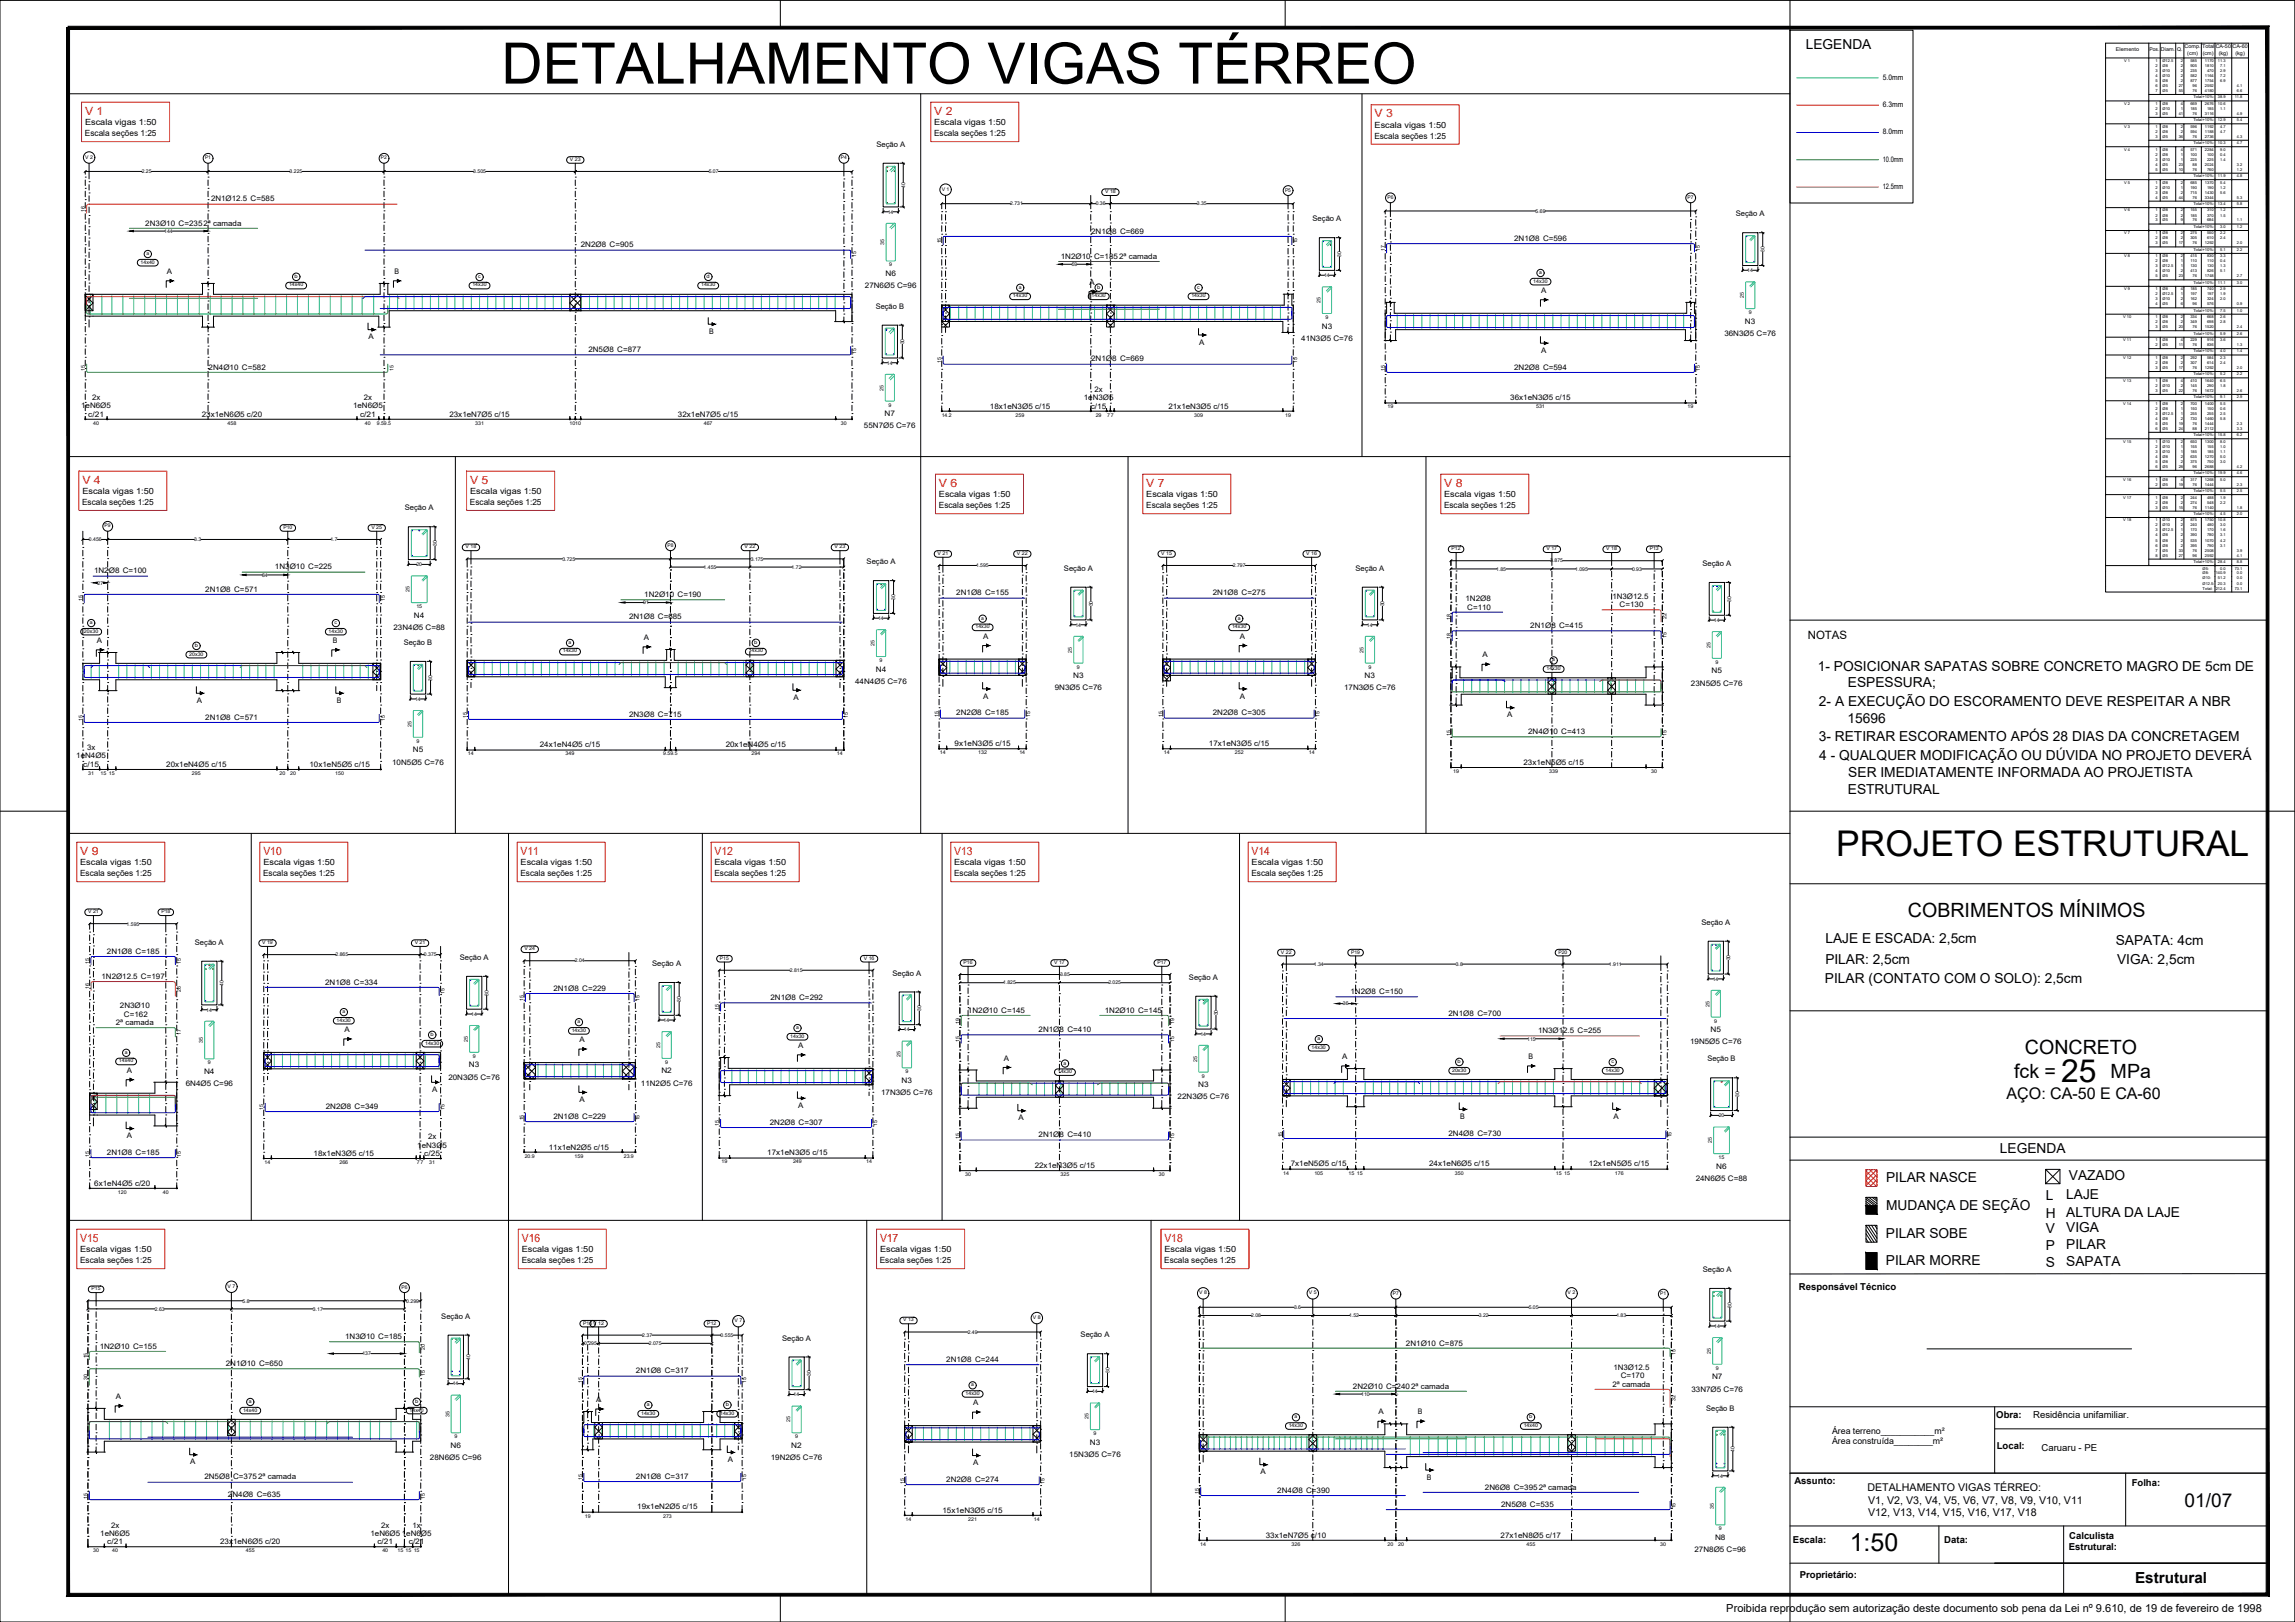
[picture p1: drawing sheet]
<svg xmlns="http://www.w3.org/2000/svg" width="841mm" height="594mm" viewBox="0 0 841 594" stroke-linecap="round" stroke-linejoin="round" font-family="sans-serif">
<defs><g id="words">
<text font-size="21" x="183.7" y="30.6">DETALHAMENTO VIGAS TÉRREO</text>
<text font-size="13" x="672.9" y="313.6">PROJETO ESTRUTURAL</text>
<text font-size="11.7" x="755.3" y="396.1">25</text>
<text font-size="9.1" x="677.8" y="568.3">1:50</text>
<g font-size="7.2">
<text x="699.2" y="335.9">COBRIMENTOS MÍNIMOS</text>
<text x="742.1" y="386.1">CONCRETO</text>
<text x="738.1" y="395">fck =</text>
<text x="773.5" y="395">MPa</text>
</g>
<text font-size="7" x="800.6" y="551.8">01/07</text>
<text font-size="5.9" x="735.3" y="402.6">AÇO: CA-50 E CA-60</text>
<text font-size="5.6" x="782.4" y="579.7">Estrutural</text>
<g font-size="5">
<text x="661.8" y="18">LEGENDA</text>
<text x="666.2" y="245.7">1- POSICIONAR SAPATAS SOBRE CONCRETO MAGRO DE 5cm DE</text>
<text x="677.2" y="251.8">ESPESSURA;</text>
<text x="666.6" y="258.6">2- A EXECUÇÃO DO ESCORAMENTO DEVE RESPEITAR A NBR</text>
<text x="677" y="264.6">15696</text>
<text x="666.5" y="271.6">3- RETIRAR ESCORAMENTO APÓS 28 DIAS DA CONCRETAGEM</text>
<text x="666.7" y="278.5">4 - QUALQUER MODIFICAÇÃO OU DÚVIDA NO PROJETO DEVERÁ</text>
<text x="677.3" y="284.6">SER IMEDIATAMENTE INFORMADA AO PROJETISTA</text>
<text x="677.2" y="290.7">ESTRUTURAL</text>
<text x="669" y="345.4">LAJE E ESCADA: 2,5cm</text>
<text x="775.3" y="346.2">SAPATA: 4cm</text>
<text x="668.9" y="353.2">PILAR: 2,5cm</text>
<text x="775.8" y="353">VIGA: 2,5cm</text>
<text x="668.8" y="360.2">PILAR (CONTATO COM O SOLO): 2,5cm</text>
<text x="732.9" y="422.3">LEGENDA</text>
<text x="691.2" y="433.1">PILAR NASCE</text>
<text x="758.1" y="432.1">VAZADO</text>
<text x="691.2" y="443.2">MUDANÇA DE SEÇÃO</text>
<text x="749.7" y="439.6">L</text>
<text x="757.2" y="439.2">LAJE</text>
<text x="749.7" y="446">H</text>
<text x="757.2" y="445.7">ALTURA DA LAJE</text>
<text x="691.1" y="453.6">PILAR SOBE</text>
<text x="749.7" y="451.6">V</text>
<text x="757.2" y="451.3">VIGA</text>
<text x="749.7" y="457.7">P</text>
<text x="757.2" y="457.4">PILAR</text>
<text x="691.1" y="463.5">PILAR MORRE</text>
<text x="749.7" y="464.1">S</text>
<text x="757.2" y="463.7">SAPATA</text>
</g>
<g font-size="4.2" fill="#f00">
<text x="31.2" y="42.1">V 1</text>
<text x="342.4" y="42.1">V 2</text>
<text x="503.7" y="43">V 3</text>
<text x="30.2" y="177.2">V 4</text>
<text x="172.3" y="177.2">V 5</text>
<text x="344.1" y="178.4">V 6</text>
<text x="420.1" y="178.4">V 7</text>
<text x="529.3" y="178.4">V 8</text>
<text x="29.4" y="313.2">V 9</text>
<text x="96.5" y="313.2">V10</text>
<text x="190.8" y="313.2">V11</text>
<text x="261.8" y="313.2">V12</text>
<text x="349.7" y="313.2">V13</text>
<text x="458.7" y="313.2">V14</text>
<text x="29.4" y="454.9">V15</text>
<text x="191.2" y="454.9">V16</text>
<text x="322.5" y="454.9">V17</text>
<text x="426.7" y="454.9">V18</text>
</g>
<text font-size="4.2" x="662.5" y="234">NOTAS</text>
<text font-size="4.1" x="632.6" y="590.4">Proibida reprodução sem autorização deste documento sob pena da Lei nº 9.610, de 19 de fevereiro de 1998</text>
<g font-size="3.9">
<text x="684.4" y="546">DETALHAMENTO VIGAS TÉRREO:</text>
<text x="684.6" y="550.7">V1, V2, V3, V4, V5, V6, V7, V8, V9, V10, V11</text>
<text x="684.6" y="555.3">V12, V13, V14, V15, V16, V17, V18</text>
</g>
<g font-size="3.5">
<text x="659.2" y="472.3">Responsável Técnico</text>
<text x="731.6" y="519.2">Obra:</text>
<text x="745.1" y="519.3">Residência unifamiliar.</text>
<text x="731.7" y="530.7">Local:</text>
<text x="748.2" y="531.3">Caruaru - PE</text>
<text x="657.6" y="543.5">Assunto:</text>
<text x="781.2" y="544.3">Folha:</text>
<text x="758.3" y="563.7">Calculista</text>
<text x="657.1" y="565.3">Escala:</text>
<text x="712.5" y="565.3">Data:</text>
<text x="758.2" y="567.8">Estrutural:</text>
<text x="659.6" y="577.8">Proprietário:</text>
</g>
<g font-size="3.2">
<text x="671.4" y="525.4">Área terreno___________m²</text>
<text x="671.4" y="529">Área construída________m²</text>
</g>
<g font-size="3.1">
<text x="31.2" y="45.8">Escala vigas 1:50</text>
<text x="342.4" y="45.8">Escala vigas 1:50</text>
<text x="503.7" y="46.8">Escala vigas 1:50</text>
<text x="31.1" y="49.8">Escala seções 1:25</text>
<text x="342.3" y="49.8">Escala seções 1:25</text>
<text x="503.6" y="50.7">Escala seções 1:25</text>
<text x="30.1" y="184.8">Escala seções 1:25</text>
<text x="30.2" y="180.9">Escala vigas 1:50</text>
<text x="172.2" y="184.8">Escala seções 1:25</text>
<text x="172.3" y="180.9">Escala vigas 1:50</text>
<text x="344.1" y="182.1">Escala vigas 1:50</text>
<text x="420.1" y="182.1">Escala vigas 1:50</text>
<text x="529.3" y="182.1">Escala vigas 1:50</text>
<text x="344" y="186">Escala seções 1:25</text>
<text x="420" y="186">Escala seções 1:25</text>
<text x="529.2" y="186">Escala seções 1:25</text>
<text x="29.4" y="316.9">Escala vigas 1:50</text>
<text x="96.5" y="316.9">Escala vigas 1:50</text>
<text x="190.8" y="316.9">Escala vigas 1:50</text>
<text x="261.8" y="316.9">Escala vigas 1:50</text>
<text x="349.7" y="316.9">Escala vigas 1:50</text>
<text x="458.7" y="316.9">Escala vigas 1:50</text>
<text x="29.3" y="320.8">Escala seções 1:25</text>
<text x="96.4" y="320.8">Escala seções 1:25</text>
<text x="190.7" y="320.8">Escala seções 1:25</text>
<text x="261.8" y="320.8">Escala seções 1:25</text>
<text x="349.6" y="320.8">Escala seções 1:25</text>
<text x="458.6" y="320.8">Escala seções 1:25</text>
<text x="29.4" y="458.6">Escala vigas 1:50</text>
<text x="191.2" y="458.6">Escala vigas 1:50</text>
<text x="322.5" y="458.6">Escala vigas 1:50</text>
<text x="426.7" y="458.6">Escala vigas 1:50</text>
<text x="29.3" y="462.5">Escala seções 1:25</text>
<text x="191.2" y="462.5">Escala seções 1:25</text>
<text x="322.4" y="462.5">Escala seções 1:25</text>
<text x="426.6" y="462.5">Escala seções 1:25</text>
</g>
<g font-size="2.8">
<text x="689.9" y="29.2">5.0mm</text>
<text x="689.9" y="39.2">6.3mm</text>
<text x="321.1" y="53.8">Seção A</text>
<text x="689.9" y="49.2">8.0mm</text>
<text x="689.9" y="59.2">10.0mm</text>
<text x="689.9" y="69.2">12.5mm</text>
<text x="77.3" y="73.8">2N1Ø12.5 C=585</text>
<text x="53.3" y="82.6">2N3Ø10 C=2352ª camada</text>
<text x="481" y="81.1">Seção A</text>
<text x="636.1" y="79.3">Seção A</text>
<text x="399.8" y="85.6">2N1Ø8 C=669</text>
<text x="554.9" y="88.2">2N1Ø8 C=596</text>
<text x="212.8" y="90.6">2N2Ø8 C=905</text>
<text x="388.7" y="94.8">1N2Ø10 C=1852ª camada</text>
<text x="61.1" y="100.3">A</text>
<text x="144.5" y="100.3">B</text>
<text x="324.5" y="101.1">N6</text>
<text x="316.9" y="105.6">27N6Ø5 C=96</text>
<text x="399.3" y="104.3">A</text>
<text x="564.8" y="107.3">A</text>
<text x="320.9" y="113.1">Seção B</text>
<text x="639.4" y="118.5">N3</text>
<text x="135.1" y="124.3">A</text>
<text x="259.9" y="122.3">B</text>
<text x="476.8" y="124.9">41N3Ø5 C=76</text>
<text x="484.4" y="120.3">N3</text>
<text x="631.9" y="123">36N3Ø5 C=76</text>
<text x="215.6" y="129">2N5Ø8 C=877</text>
<text x="439.5" y="126.2">A</text>
<text x="564.8" y="129.2">A</text>
<text x="76.5" y="135.4">2N4Ø10 C=582</text>
<text x="399.8" y="132.4">2N1Ø8 C=669</text>
<text x="554.9" y="135.4">2N2Ø8 C=594</text>
<text x="401.1" y="143.6">2x</text>
<text x="29.8" y="149.6">1eN6Ø5</text>
<text x="33.7" y="146.6">2x</text>
<text x="129.4" y="149.6">1eN6Ø5</text>
<text x="133.3" y="146.6">2x</text>
<text x="362.8" y="149.6">18x1eN3Ø5 c/15</text>
<text x="397.2" y="146.6">1eN3Ø5</text>
<text x="399.7" y="149.6">c/15</text>
<text x="428.2" y="149.6">21x1eN3Ø5 c/15</text>
<text x="553.5" y="146.6">36x1eN3Ø5 c/15</text>
<text x="32.3" y="152.6">c/21</text>
<text x="74" y="152.6">23x1eN6Ø5 c/20</text>
<text x="132" y="152.6">c/21</text>
<text x="164.7" y="152.6">23x1eN7Ø5 c/15</text>
<text x="248.5" y="152.6">32x1eN7Ø5 c/15</text>
<text x="324.1" y="152.4">N7</text>
<text x="316.6" y="156.9">55N7Ø5 C=76</text>
<text x="148.3" y="187">Seção A</text>
<text x="34.5" y="210">1N2Ø8 C=100</text>
<text x="100.8" y="208.5">1N3Ø10 C=225</text>
<text x="317.6" y="206.7">Seção A</text>
<text x="389.9" y="209.1">Seção A</text>
<text x="496.7" y="209.1">Seção A</text>
<text x="623.9" y="207.4">Seção A</text>
<text x="75.2" y="216.7">2N1Ø8 C=571</text>
<text x="236.1" y="218.7">1N2Ø10 C=190</text>
<text x="350.4" y="218.1">2N1Ø8 C=155</text>
<text x="444.4" y="218.1">2N1Ø8 C=275</text>
<text x="537" y="220.2">1N2Ø8</text>
<text x="590.9" y="219.4">1N3Ø12.5</text>
<text x="151.7" y="226.2">N4</text>
<text x="230.5" y="226.9">2N1Ø8 C=685</text>
<text x="537.7" y="223.2">C=110</text>
<text x="593.5" y="222.3">C=130</text>
<text x="144.2" y="230.7">23N4Ø5 C=88</text>
<text x="360.3" y="233.9">A</text>
<text x="454.3" y="233.9">A</text>
<text x="560.8" y="230.1">2N1Ø8 C=415</text>
<text x="35.5" y="235.5">A</text>
<text x="121.9" y="235.5">B</text>
<text x="148" y="236.3">Seção B</text>
<text x="235.9" y="234.4">A</text>
<text x="320.9" y="246">N4</text>
<text x="543.3" y="240.8">A</text>
<text x="313.4" y="250.5">44N4Ø5 C=76</text>
<text x="393.3" y="248.3">N3</text>
<text x="500.1" y="248.3">N3</text>
<text x="619.7" y="251.1">23N5Ø5 C=76</text>
<text x="627.2" y="246.6">N5</text>
<text x="72.2" y="257.4">A</text>
<text x="123.4" y="257.4">B</text>
<text x="290.8" y="256.3">A</text>
<text x="360.3" y="255.8">A</text>
<text x="386.5" y="252.9">9N3Ø5 C=76</text>
<text x="454.3" y="255.8">A</text>
<text x="492.5" y="252.9">17N3Ø5 C=76</text>
<text x="75.2" y="263.6">2N1Ø8 C=571</text>
<text x="230.5" y="262.5">2N3Ø8 C=715</text>
<text x="350.4" y="262">2N2Ø8 C=185</text>
<text x="444.4" y="262">2N2Ø8 C=305</text>
<text x="552.3" y="262.7">A</text>
<text x="560" y="268.9">2N4Ø10 C=413</text>
<text x="31.9" y="274.8">3x</text>
<text x="151.3" y="275.5">N5</text>
<text x="197.8" y="273.7">24x1eN4Ø5 c/15</text>
<text x="265.9" y="273.7">20x1eN4Ø5 c/15</text>
<text x="349.8" y="273.2">9x1eN3Ø5 c/15</text>
<text x="443" y="273.2">17x1eN3Ø5 c/15</text>
<text x="27.9" y="277.8">1eN4Ø5</text>
<text x="30.5" y="280.8">c/15</text>
<text x="60.9" y="280.8">20x1eN4Ø5 c/15</text>
<text x="113.4" y="280.8">10x1eN5Ø5 c/15</text>
<text x="143.7" y="280">10N5Ø5 C=76</text>
<text x="558.3" y="280.1">23x1eN5Ø5 c/15</text>
<text x="623.5" y="338.8">Seção A</text>
<text x="71.4" y="346.1">Seção A</text>
<text x="39.2" y="349.3">2N1Ø8 C=185</text>
<text x="168.5" y="351.6">Seção A</text>
<text x="239" y="353.9">Seção A</text>
<text x="37.2" y="358.5">1N2Ø12.5 C=197</text>
<text x="327" y="357.3">Seção A</text>
<text x="435.7" y="358.9">Seção A</text>
<text x="119.1" y="360.7">2N1Ø8 C=334</text>
<text x="202.8" y="362.9">2N1Ø8 C=229</text>
<text x="494.9" y="364.1">1N2Ø8 C=150</text>
<text x="43.9" y="369.4">2N3Ø10</text>
<text x="282.3" y="366.3">2N1Ø8 C=292</text>
<text x="354.7" y="370.9">1N2Ø10 C=145</text>
<text x="404.9" y="370.9">1N2Ø10 C=145</text>
<text x="42.5" y="375.4">2ª camada</text>
<text x="45.4" y="372.4">C=162</text>
<text x="530.8" y="372.1">2N1Ø8 C=700</text>
<text x="126.2" y="378">A</text>
<text x="212.4" y="381.7">A</text>
<text x="292.4" y="383.9">A</text>
<text x="380.6" y="378">2N1Ø8 C=410</text>
<text x="563.6" y="378.4">1N3Ø12.5 C=255</text>
<text x="619.3" y="382.5">19N5Ø5 C=76</text>
<text x="626.8" y="378.1">N5</text>
<text x="367.8" y="388.5">A</text>
<text x="491.9" y="387.9">A</text>
<text x="560.1" y="387.9">B</text>
<text x="625.7" y="388.8">Seção B</text>
<text x="46.4" y="393">A</text>
<text x="74.8" y="393.3">N4</text>
<text x="164.3" y="395.4">20N3Ø5 C=76</text>
<text x="171.8" y="390.9">N3</text>
<text x="242.4" y="393.2">N2</text>
<text x="68.1" y="397.9">6N4Ø5 C=96</text>
<text x="158.4" y="399.9">A</text>
<text x="234.9" y="397.7">11N2Ø5 C=76</text>
<text x="322.9" y="401.1">17N3Ø5 C=76</text>
<text x="330.4" y="396.6">N3</text>
<text x="439.1" y="398.2">N3</text>
<text x="119.4" y="406.1">2N2Ø8 C=349</text>
<text x="212.4" y="403.6">A</text>
<text x="292.4" y="405.8">A</text>
<text x="431.5" y="402.7">22N3Ø5 C=76</text>
<text x="202.8" y="409.8">2N1Ø8 C=229</text>
<text x="282.1" y="412">2N2Ø8 C=307</text>
<text x="373.2" y="410.4">A</text>
<text x="535.1" y="409.8">B</text>
<text x="591.2" y="409.8">A</text>
<text x="46.4" y="416.8">A</text>
<text x="156.9" y="417.3">2x</text>
<text x="380.6" y="416.5">2N1Ø8 C=410</text>
<text x="530.8" y="416">2N4Ø8 C=730</text>
<text x="39.2" y="423.1">2N1Ø8 C=185</text>
<text x="114.9" y="423.3">18x1eN3Ø5 c/15</text>
<text x="152.9" y="420.3">1eN3Ø5</text>
<text x="155.5" y="423.3">c/25</text>
<text x="201.1" y="421">11x1eN2Ø5 c/15</text>
<text x="281.2" y="423.2">17x1eN3Ø5 c/15</text>
<text x="379.2" y="427.8">22x1eN3Ø5 c/15</text>
<text x="473" y="427.2">7x1eN5Ø5 c/15</text>
<text x="523.7" y="427.2">24x1eN6Ø5 c/15</text>
<text x="582.3" y="427.2">12x1eN5Ø5 c/15</text>
<text x="628.9" y="428">N6</text>
<text x="34.5" y="434.2">6x1eN4Ø5 c/20</text>
<text x="621.4" y="432.5">24N6Ø5 C=88</text>
<text x="624" y="465.9">Seção A</text>
<text x="161.7" y="483">Seção A</text>
<text x="126.4" y="490.4">1N3Ø10 C=185</text>
<text x="286.6" y="491">Seção A</text>
<text x="396" y="489.9">Seção A</text>
<text x="36.5" y="494">1N2Ø10 C=155</text>
<text x="515.2" y="492.8">2N1Ø10 C=875</text>
<text x="82.7" y="500.4">2N1Ø10 C=650</text>
<text x="233" y="503">2N1Ø8 C=317</text>
<text x="346.8" y="498.9">2N1Ø8 C=244</text>
<text x="591.2" y="501.9">1N3Ø12.5</text>
<text x="495.8" y="508.6">2N2Ø10 C=2402ª camada</text>
<text x="590.9" y="507.9">2ª camada</text>
<text x="593.9" y="504.9">C=170</text>
<text x="619.8" y="509.7">33N7Ø5 C=76</text>
<text x="627.4" y="505.2">N7</text>
<text x="42.4" y="512.4">A</text>
<text x="218.5" y="513.6">A</text>
<text x="356.7" y="514.7">A</text>
<text x="505.2" y="518">A</text>
<text x="519.6" y="518">B</text>
<text x="625.3" y="516.8">Seção B</text>
<text x="165.1" y="530.3">N6</text>
<text x="290" y="530.3">N2</text>
<text x="391.8" y="533.6">15N3Ø5 C=76</text>
<text x="399.4" y="529.1">N3</text>
<text x="69.7" y="536.3">A</text>
<text x="157.6" y="534.8">28N6Ø5 C=96</text>
<text x="266.7" y="535.4">A</text>
<text x="282.4" y="534.8">19N2Ø5 C=76</text>
<text x="356.7" y="536.6">A</text>
<text x="461.9" y="540">A</text>
<text x="74.9" y="541.9">2N5Ø8 C=3752ª camada</text>
<text x="233" y="541.7">2N1Ø8 C=317</text>
<text x="346.8" y="542.8">2N2Ø8 C=274</text>
<text x="522.9" y="542">B</text>
<text x="544.2" y="545.6">2N6Ø8 C=3952ª camada</text>
<text x="83.5" y="548.3">2N4Ø8 C=635</text>
<text x="468.1" y="546.7">2N4Ø8 C=390</text>
<text x="550.1" y="552">2N5Ø8 C=535</text>
<text x="233.6" y="552.8">19x1eN2Ø5 c/15</text>
<text x="345.4" y="554">15x1eN3Ø5 c/15</text>
<text x="36.7" y="562.5">1eN6Ø5</text>
<text x="40.7" y="559.5">2x</text>
<text x="135.8" y="562.5">1eN6Ø5</text>
<text x="139.7" y="559.5">2x</text>
<text x="147.2" y="562.5">1eN6Ø5</text>
<text x="151.2" y="559.5">1x</text>
<text x="463.8" y="563.1">33x1eN7Ø5 c/10</text>
<text x="549.9" y="563.1">27x1eN8Ø5 c/17</text>
<text x="39.3" y="565.5">c/21</text>
<text x="80.6" y="565.5">23x1eN6Ø5 c/20</text>
<text x="138.3" y="565.5">c/21</text>
<text x="149.8" y="565.5">c/21</text>
<text x="620.9" y="568.6">27N8Ø5 C=96</text>
<text x="628.5" y="564">N8</text>
</g>
<g font-size="1.9">
<text x="800.6" y="17.6">Comp.</text>
<text x="807" y="17.6">Total</text>
<text x="812" y="17.6">CA-50</text>
<text x="818.1" y="17.6">CA-60</text>
<text x="775.4" y="18.9">Elemento</text>
<text x="787.7" y="18.9">Pos.</text>
<text x="791.9" y="18.9">Diam.</text>
<text x="797.8" y="18.9">Q.</text>
<text x="801.5" y="20.1">(cm)</text>
<text x="807.3" y="20.1">(cm)</text>
<text x="813.1" y="20.1">(kg)</text>
<text x="819.2" y="20.1">(kg)</text>
<text x="31.2" y="58.1">V 2</text>
<text x="75.1" y="58.3">P1</text>
<text x="139.6" y="58.3">P2</text>
<text x="208.9" y="58.9">V 23</text>
<text x="308.1" y="58.3">P4</text>
<text x="51.9" y="63.4">2.25</text>
<text x="106.1" y="63.4">3.225</text>
<text x="173.4" y="63.4">3.505</text>
<text x="259.7" y="63.4">5.07</text>
<text x="331.7" y="68.8" transform="rotate(-90 331.7 68.8)">40</text>
<text x="345.1" y="69.8">V 1</text>
<text x="405" y="70.7">V 18</text>
<text x="470.9" y="70.2">P5</text>
<text x="31.1" y="77.5" transform="rotate(-90 31.1 77.5)">16</text>
<text x="370.2" y="75.2">2.731</text>
<text x="401.5" y="75.2">0.36</text>
<text x="438.6" y="75.2">3.35</text>
<text x="508.4" y="72.8">P6</text>
<text x="562.7" y="77.9">5.69</text>
<text x="618.4" y="72.8">P7</text>
<text x="325.3" y="78.2">14</text>
<text x="60.2" y="85.3">144</text>
<text x="324.1" y="89.8" transform="rotate(-90 324.1 89.8)">35</text>
<text x="344.9" y="89.2" transform="rotate(-90 344.9 89.2)">15</text>
<text x="475.4" y="89.2" transform="rotate(-90 475.4 89.2)">15</text>
<text x="53.6" y="93.4">a</text>
<text x="313.7" y="94.2" transform="rotate(-90 313.7 94.2)">15</text>
<text x="491.5" y="94.1" transform="rotate(-90 491.5 94.1)">30</text>
<text x="507.4" y="92" transform="rotate(-90 507.4 92)">17</text>
<text x="622.9" y="91.8" transform="rotate(-90 622.9 91.8)">15</text>
<text x="646.6" y="92.3" transform="rotate(-90 646.6 92.3)">30</text>
<text x="51.5" y="96.5">14x40</text>
<text x="107.9" y="101.7">b</text>
<text x="175.3" y="101.8">c</text>
<text x="259" y="101.7">d</text>
<text x="325.9" y="97.6">9</text>
<text x="392.8" y="97.5">59</text>
<text x="485.2" y="101.5">14</text>
<text x="564" y="100.3">a</text>
<text x="640.3" y="99.7">14</text>
<text x="105.9" y="104.9">14x40</text>
<text x="173.1" y="104.9">14x30</text>
<text x="256.9" y="104.9">14x30</text>
<text x="373.3" y="105.8">a</text>
<text x="402" y="105.7">b</text>
<text x="438.7" y="105.8">c</text>
<text x="561.9" y="103.5">14x30</text>
<text x="371.2" y="108.9">14x30</text>
<text x="400" y="108.9">14x30</text>
<text x="436.6" y="108.9">14x30</text>
<text x="483.9" y="111" transform="rotate(-90 483.9 111)">25</text>
<text x="639" y="109.2" transform="rotate(-90 639 109.2)">25</text>
<text x="485.8" y="116.9">9</text>
<text x="640.8" y="115">9</text>
<text x="313.7" y="129.6" transform="rotate(-90 313.7 129.6)">15</text>
<text x="331.3" y="126.1" transform="rotate(-90 331.3 126.1)">30</text>
<text x="31.1" y="135.9" transform="rotate(-90 31.1 135.9)">15</text>
<text x="144.1" y="135.9" transform="rotate(-90 144.1 135.9)">15</text>
<text x="325" y="133.5">14</text>
<text x="344.9" y="133" transform="rotate(-90 344.9 133)">15</text>
<text x="475.4" y="133" transform="rotate(-90 475.4 133)">15</text>
<text x="507.4" y="136" transform="rotate(-90 507.4 136)">15</text>
<text x="622.9" y="136" transform="rotate(-90 622.9 136)">15</text>
<text x="323.7" y="143.1" transform="rotate(-90 323.7 143.1)">25</text>
<text x="325.5" y="148.9">9</text>
<text x="508.5" y="149.6">19</text>
<text x="562.9" y="149.6">531</text>
<text x="618.4" y="149.6">19</text>
<text x="34.2" y="155.6">40</text>
<text x="83.4" y="155.6">458</text>
<text x="133.7" y="155.6">40</text>
<text x="138.1" y="155.6">9.59.5</text>
<text x="174.1" y="155.6">331</text>
<text x="208.7" y="155.6">1010</text>
<text x="257.9" y="155.6">467</text>
<text x="308.1" y="155.6">30</text>
<text x="345.1" y="152.6">14.2</text>
<text x="372.2" y="152.6">259</text>
<text x="401.5" y="152.6">29</text>
<text x="405.7" y="152.6">7</text>
<text x="407.1" y="152.6">7</text>
<text x="437.6" y="152.6">309</text>
<text x="471" y="152.6">19</text>
<text x="38.4" y="193.1">P9</text>
<text x="103.8" y="193.7">P10</text>
<text x="136.1" y="193.7">V 25</text>
<text x="32.6" y="198.2">0.456</text>
<text x="71.2" y="198.2">3.3</text>
<text x="121.1" y="198.2">1.7</text>
<text x="160.1" y="200" transform="rotate(-90 160.1 200)">30</text>
<text x="170.6" y="200.8">V 18</text>
<text x="244.6" y="200.3">P8</text>
<text x="272.8" y="200.8">V 22</text>
<text x="305.8" y="200.8">V 23</text>
<text x="343.6" y="203.2">V 21</text>
<text x="372.7" y="203.2">V 22</text>
<text x="425.6" y="203.2">V 15</text>
<text x="478.7" y="203.2">V 16</text>
<text x="532" y="201.5">P12</text>
<text x="566.7" y="201.5">V 17</text>
<text x="588.6" y="201.5">V 18</text>
<text x="604.6" y="201.5">P13</text>
<text x="152.6" y="207.4">20</text>
<text x="206.1" y="205.3">3.725</text>
<text x="257.9" y="208.3">1.455</text>
<text x="275.1" y="205.3">3.175</text>
<text x="290.1" y="208.3">1.72</text>
<text x="357.7" y="207.7">1.595</text>
<text x="451.8" y="207.7">2.797</text>
<text x="548.3" y="209">1.85</text>
<text x="568.1" y="206">3.875</text>
<text x="577.3" y="209">1.095</text>
<text x="598.1" y="209">0.93</text>
<text x="35.8" y="214.1">27</text>
<text x="96.1" y="211.2">84</text>
<text x="30.2" y="220.2" transform="rotate(-90 30.2 220.2)">15</text>
<text x="141" y="220.2" transform="rotate(-90 141 220.2)">15</text>
<text x="150.1" y="216.9" transform="rotate(-90 150.1 216.9)">25</text>
<text x="235.7" y="221.3">91</text>
<text x="328.1" y="219.7" transform="rotate(-90 328.1 219.7)">30</text>
<text x="634.4" y="220.4" transform="rotate(-90 634.4 220.4)">30</text>
<text x="152.6" y="222.7">15</text>
<text x="321.8" y="227.1">14</text>
<text x="359.6" y="227">a</text>
<text x="400.4" y="222.1" transform="rotate(-90 400.4 222.1)">30</text>
<text x="453.6" y="227">a</text>
<text x="507.3" y="222.1" transform="rotate(-90 507.3 222.1)">30</text>
<text x="531.5" y="227" transform="rotate(-90 531.5 227)">18</text>
<text x="610.7" y="226.6" transform="rotate(-90 610.7 226.6)">22</text>
<text x="628.1" y="227.8">14</text>
<text x="30.8" y="231.7">20x30</text>
<text x="32.9" y="228.6">a</text>
<text x="120.4" y="231.7">14x30</text>
<text x="122.6" y="228.6">c</text>
<text x="357.5" y="230.1">14x30</text>
<text x="394.1" y="229.5">14</text>
<text x="451.5" y="230.1">14x30</text>
<text x="500.9" y="229.5">14</text>
<text x="531.5" y="233.9" transform="rotate(-90 531.5 233.9)">18</text>
<text x="610.7" y="233.7" transform="rotate(-90 610.7 233.7)">15</text>
<text x="71.4" y="236.9">b</text>
<text x="206.2" y="239">14x30</text>
<text x="208.4" y="235.9">a</text>
<text x="274.4" y="239">14x30</text>
<text x="276.4" y="235.8">b</text>
<text x="320.5" y="236.6" transform="rotate(-90 320.5 236.6)">25</text>
<text x="392.8" y="239" transform="rotate(-90 392.8 239)">25</text>
<text x="499.7" y="239" transform="rotate(-90 499.7 239)">25</text>
<text x="626.8" y="237.3" transform="rotate(-90 626.8 237.3)">25</text>
<text x="69.3" y="240.1">20x30</text>
<text x="322.3" y="242.5">9</text>
<text x="394.7" y="244.9">9</text>
<text x="501.5" y="244.9">9</text>
<text x="566.7" y="245.4">14x30</text>
<text x="568.8" y="242.2">a</text>
<text x="628.6" y="243.1">9</text>
<text x="158.4" y="249.3" transform="rotate(-90 158.4 249.3)">30</text>
<text x="152.1" y="256.7">14</text>
<text x="171" y="263.1" transform="rotate(-90 171 263.1)">15</text>
<text x="310.7" y="263.1" transform="rotate(-90 310.7 263.1)">15</text>
<text x="344" y="262.6" transform="rotate(-90 344 262.6)">15</text>
<text x="377.5" y="262.6" transform="rotate(-90 377.5 262.6)">15</text>
<text x="426" y="262.6" transform="rotate(-90 426 262.6)">15</text>
<text x="483.6" y="262.6" transform="rotate(-90 483.6 262.6)">15</text>
<text x="30.2" y="264.2" transform="rotate(-90 30.2 264.2)">15</text>
<text x="141" y="264.2" transform="rotate(-90 141 264.2)">15</text>
<text x="150.8" y="266.2" transform="rotate(-90 150.8 266.2)">25</text>
<text x="531.5" y="269.5" transform="rotate(-90 531.5 269.5)">15</text>
<text x="610.7" y="269.5" transform="rotate(-90 610.7 269.5)">15</text>
<text x="152.7" y="272">9</text>
<text x="171.5" y="276.7">14</text>
<text x="207.3" y="276.7">349</text>
<text x="243.1" y="276.7">9.59.5</text>
<text x="275.4" y="276.7">294</text>
<text x="306.7" y="276.7">14</text>
<text x="344.5" y="276.2">14</text>
<text x="358.5" y="276.2">132</text>
<text x="373.5" y="276.2">14</text>
<text x="426.5" y="276.2">14</text>
<text x="452.5" y="276.2">252</text>
<text x="479.6" y="276.2">14</text>
<text x="32.3" y="283.8">31</text>
<text x="36.9" y="283.8">15</text>
<text x="39.9" y="283.8">15</text>
<text x="70.4" y="283.8">295</text>
<text x="102.4" y="283.8">20</text>
<text x="106.4" y="283.8">20</text>
<text x="122.9" y="283.8">150</text>
<text x="532.5" y="283.1">19</text>
<text x="567.7" y="283.1">339</text>
<text x="605.1" y="283.1">30</text>
<text x="32.3" y="334.4">V 21</text>
<text x="59.1" y="334.4">P18</text>
<text x="46.4" y="339">1.595</text>
<text x="96.1" y="345.8">V 19</text>
<text x="152" y="345.8">V 21</text>
<text x="192.2" y="348">V 24</text>
<text x="32.7" y="352.9" transform="rotate(-90 32.7 352.9)">15</text>
<text x="66.3" y="352.9" transform="rotate(-90 66.3 352.9)">15</text>
<text x="123" y="350.3">2.865</text>
<text x="155.4" y="350.3">0.375</text>
<text x="210.7" y="352.5">2.04</text>
<text x="263.8" y="351.5">P15</text>
<text x="316.5" y="351.5">V 16</text>
<text x="353.1" y="353">P16</text>
<text x="386.3" y="353">V 17</text>
<text x="424.1" y="353">P17</text>
<text x="469.4" y="349.3">V 22</text>
<text x="481.5" y="353.8">1.34</text>
<text x="495.1" y="349.3">P19</text>
<text x="533.5" y="353.8">3.8</text>
<text x="571.1" y="349.3">P20</text>
<text x="589.6" y="353.8">1.911</text>
<text x="634" y="351.8" transform="rotate(-90 634 351.8)">30</text>
<text x="289.4" y="356">2.815</text>
<text x="388.5" y="357.6">3.85</text>
<text x="627.7" y="359.2">14</text>
<text x="32.7" y="362.2" transform="rotate(-90 32.7 362.2)">16</text>
<text x="66.3" y="363.2" transform="rotate(-90 66.3 363.2)">26</text>
<text x="82" y="361.1" transform="rotate(-90 82 361.1)">40</text>
<text x="162.9" y="364.2" transform="rotate(-90 162.9 364.2)">15</text>
<text x="179" y="364.6" transform="rotate(-90 179 364.6)">30</text>
<text x="367.6" y="360.6">1.825</text>
<text x="406.2" y="360.6">2.025</text>
<text x="75.6" y="370.5">14</text>
<text x="125.5" y="371.1">a</text>
<text x="191.9" y="366.5" transform="rotate(-90 191.9 366.5)">15</text>
<text x="234.4" y="366.5" transform="rotate(-90 234.4 366.5)">15</text>
<text x="249.6" y="366.9" transform="rotate(-90 249.6 366.9)">30</text>
<text x="263.4" y="369.9" transform="rotate(-90 263.4 369.9)">15</text>
<text x="337.6" y="370.3" transform="rotate(-90 337.6 370.3)">30</text>
<text x="446.2" y="371.9" transform="rotate(-90 446.2 371.9)">30</text>
<text x="492.1" y="368.2">36</text>
<text x="626.4" y="368.7" transform="rotate(-90 626.4 368.7)">25</text>
<text x="123.4" y="374.2">14x30</text>
<text x="172.7" y="372">14</text>
<text x="209.5" y="377.9">14x30</text>
<text x="211.6" y="374.7">a</text>
<text x="243.2" y="374.3">14</text>
<text x="291.7" y="376.9">a</text>
<text x="331.3" y="377.8">14</text>
<text x="351.6" y="374.9" transform="rotate(-90 351.6 374.9)">19</text>
<text x="430.3" y="374.9" transform="rotate(-90 430.3 374.9)">19</text>
<text x="628.2" y="374.5">9</text>
<text x="66.3" y="379.2" transform="rotate(-90 66.3 379.2)">17</text>
<text x="74.3" y="382" transform="rotate(-90 74.3 382)">35</text>
<text x="155.8" y="382.6">14x30</text>
<text x="157.8" y="379.4">b</text>
<text x="171.4" y="381.6" transform="rotate(-90 171.4 381.6)">25</text>
<text x="241.9" y="383.8" transform="rotate(-90 241.9 383.8)">25</text>
<text x="289.6" y="380">14x30</text>
<text x="351.6" y="381.6" transform="rotate(-90 351.6 381.6)">15</text>
<text x="430.3" y="381.6" transform="rotate(-90 430.3 381.6)">15</text>
<text x="439.9" y="379.3">14</text>
<text x="482.8" y="381">a</text>
<text x="559.6" y="381.1">115</text>
<text x="43.6" y="389.1">14x40</text>
<text x="45.7" y="386">a</text>
<text x="76.2" y="389.9">9</text>
<text x="173.2" y="387.4">9</text>
<text x="243.8" y="389.7">9</text>
<text x="330" y="387.3" transform="rotate(-90 330 387.3)">25</text>
<text x="389.8" y="389.9">a</text>
<text x="438.7" y="388.9" transform="rotate(-90 438.7 388.9)">25</text>
<text x="480.7" y="384.1">14x30</text>
<text x="534.2" y="389.3">b</text>
<text x="590.5" y="389.4">c</text>
<text x="331.8" y="393.1">9</text>
<text x="387.6" y="393">14x30</text>
<text x="440.5" y="394.7">9</text>
<text x="532.1" y="392.5">20x30</text>
<text x="588.4" y="392.5">14x30</text>
<text x="637.3" y="401.8" transform="rotate(-90 637.3 401.8)">30</text>
<text x="96.5" y="406.7" transform="rotate(-90 96.5 406.7)">15</text>
<text x="162.9" y="406.7" transform="rotate(-90 162.9 406.7)">15</text>
<text x="191.9" y="410.4" transform="rotate(-90 191.9 410.4)">15</text>
<text x="234.4" y="410.4" transform="rotate(-90 234.4 410.4)">15</text>
<text x="263.4" y="412.6" transform="rotate(-90 263.4 412.6)">15</text>
<text x="321.4" y="412.6" transform="rotate(-90 321.4 412.6)">15</text>
<text x="629.9" y="409.2">20</text>
<text x="351.6" y="417.1" transform="rotate(-90 351.6 417.1)">15</text>
<text x="430.3" y="417.1" transform="rotate(-90 430.3 417.1)">15</text>
<text x="469.8" y="416.6" transform="rotate(-90 469.8 416.6)">15</text>
<text x="612.5" y="416.6" transform="rotate(-90 612.5 416.6)">15</text>
<text x="627.3" y="418.7" transform="rotate(-90 627.3 418.7)">25</text>
<text x="32.7" y="423.6" transform="rotate(-90 32.7 423.6)">15</text>
<text x="66.3" y="423.6" transform="rotate(-90 66.3 423.6)">15</text>
<text x="192.3" y="424">20.9</text>
<text x="210.5" y="424">159</text>
<text x="228.6" y="424">23.9</text>
<text x="629.8" y="424.5">15</text>
<text x="96.9" y="426.3">14</text>
<text x="124.4" y="426.3">266</text>
<text x="152.7" y="426.3">7</text>
<text x="154.1" y="426.3">7</text>
<text x="157.3" y="426.3">31</text>
<text x="264.4" y="426.1">19</text>
<text x="290.6" y="426.1">249</text>
<text x="317.4" y="426.1">14</text>
<text x="353.7" y="430.8">30</text>
<text x="388.6" y="430.8">325</text>
<text x="424.7" y="430.8">30</text>
<text x="470.3" y="430.2">14</text>
<text x="481.7" y="430.2">105</text>
<text x="494.2" y="430.2">15</text>
<text x="497.2" y="430.2">15</text>
<text x="533.1" y="430.2">350</text>
<text x="570.2" y="430.2">15</text>
<text x="573.2" y="430.2">15</text>
<text x="591.8" y="430.2">176</text>
<text x="43.2" y="437.2">120</text>
<text x="59.7" y="437.2">40</text>
<text x="33.6" y="472.5">P15</text>
<text x="83.4" y="471.6">V 7</text>
<text x="147.1" y="471.9">P6</text>
<text x="88.9" y="477.1">5.8</text>
<text x="148.9" y="477.1">0.299</text>
<text x="439.5" y="474">V 8</text>
<text x="474.2" y="479.4">3.6</text>
<text x="479.7" y="474">V 5</text>
<text x="510.4" y="474.4">P7</text>
<text x="560.2" y="479.4">5.05</text>
<text x="574.5" y="474">V 2</text>
<text x="608.4" y="474.4">P1</text>
<text x="634.5" y="478.9" transform="rotate(-90 634.5 478.9)">30</text>
<text x="56.7" y="480.1">2.63</text>
<text x="114.7" y="480.1">3.17</text>
<text x="213.7" y="485.2">P16 V 12</text>
<text x="259.2" y="485.2">P12</text>
<text x="269.2" y="484.3">V 7</text>
<text x="331" y="484">V 13</text>
<text x="378.5" y="483.1">V 8</text>
<text x="458.5" y="482.4">2.08</text>
<text x="494.4" y="482.4">1.52</text>
<text x="541.9" y="482.4">3.22</text>
<text x="592.3" y="482.4">1.83</text>
<text x="235.4" y="489.7">2.37</text>
<text x="264.1" y="489.7">0.555</text>
<text x="354.6" y="488.5">2.49</text>
<text x="628.2" y="486.3">14</text>
<text x="32" y="497.6" transform="rotate(-90 32 497.6)">15</text>
<text x="132.8" y="496.5">137</text>
<text x="155.7" y="494.5" transform="rotate(-90 155.7 494.5)">20</text>
<text x="172.3" y="498" transform="rotate(-90 172.3 498)">40</text>
<text x="214.1" y="492.7">0.295</text>
<text x="237.8" y="492.7">2.075</text>
<text x="614" y="496.4" transform="rotate(-90 614 496.4)">15</text>
<text x="627" y="495.9" transform="rotate(-90 627 495.9)">25</text>
<text x="155.7" y="503.9" transform="rotate(-90 155.7 503.9)">15</text>
<text x="406.5" y="502.9" transform="rotate(-90 406.5 502.9)">30</text>
<text x="628.8" y="501.7">9</text>
<text x="32" y="505.4" transform="rotate(-90 32 505.4)">30</text>
<text x="165.9" y="507.4">14</text>
<text x="213.3" y="506.6" transform="rotate(-90 213.3 506.6)">15</text>
<text x="273.5" y="506.6" transform="rotate(-90 273.5 506.6)">15</text>
<text x="297.1" y="504" transform="rotate(-90 297.1 504)">30</text>
<text x="355.9" y="507.8">a</text>
<text x="91.2" y="513.9">a</text>
<text x="152.1" y="513.8">b</text>
<text x="237.1" y="515">a</text>
<text x="265.9" y="515">b</text>
<text x="290.8" y="511.4">14</text>
<text x="353.8" y="510.9">14x30</text>
<text x="400.2" y="510.3">14</text>
<text x="498.9" y="511.2">110</text>
<text x="614" y="513.2" transform="rotate(-90 614 513.2)">32</text>
<text x="89.1" y="517">14x40</text>
<text x="150.1" y="517">14x40</text>
<text x="164.7" y="519" transform="rotate(-90 164.7 519)">35</text>
<text x="234.9" y="518.1">14x30</text>
<text x="263.9" y="518.1">14x30</text>
<text x="289.6" y="521" transform="rotate(-90 289.6 521)">25</text>
<text x="398.9" y="519.8" transform="rotate(-90 398.9 519.8)">25</text>
<text x="474.4" y="519.5">a</text>
<text x="560.4" y="519.4">b</text>
<text x="166.5" y="526.8">9</text>
<text x="291.4" y="526.8">9</text>
<text x="400.8" y="525.6">9</text>
<text x="472.3" y="522.6">14x30</text>
<text x="558.4" y="522.6">14x40</text>
<text x="635.6" y="531.8" transform="rotate(-90 635.6 531.8)">40</text>
<text x="213.3" y="542.2" transform="rotate(-90 213.3 542.2)">15</text>
<text x="273.5" y="542.2" transform="rotate(-90 273.5 542.2)">15</text>
<text x="331.3" y="543.4" transform="rotate(-90 331.3 543.4)">15</text>
<text x="382.8" y="543.4" transform="rotate(-90 382.8 543.4)">15</text>
<text x="629.3" y="541.2">14</text>
<text x="32" y="548.9" transform="rotate(-90 32 548.9)">15</text>
<text x="155.7" y="548.9" transform="rotate(-90 155.7 548.9)">15</text>
<text x="439.3" y="547.3" transform="rotate(-90 439.3 547.3)">15</text>
<text x="214.3" y="555.9">19</text>
<text x="243" y="555.9">273</text>
<text x="331.9" y="557">14</text>
<text x="354.8" y="557">221</text>
<text x="378.8" y="557">14</text>
<text x="614" y="552.5" transform="rotate(-90 614 552.5)">15</text>
<text x="628.1" y="552.7" transform="rotate(-90 628.1 552.7)">35</text>
<text x="629.9" y="560.5">9</text>
<text x="34.1" y="568.5">30</text>
<text x="41.1" y="568.5">40</text>
<text x="90.1" y="568.5">455</text>
<text x="140.1" y="568.5">40</text>
<text x="145.6" y="568.5">15</text>
<text x="148.6" y="568.5">15</text>
<text x="151.6" y="568.5">15</text>
<text x="439.8" y="566.1">14</text>
<text x="473.3" y="566.1">326</text>
<text x="508.4" y="566.1">20</text>
<text x="512.4" y="566.1">20</text>
<text x="559.4" y="566.1">455</text>
<text x="608.4" y="566.1">30</text>
</g>
<g font-size="1.4">
<text x="778.4" y="22.7">V 1</text>
<text x="789.9" y="22.7">1</text>
<text x="792.5" y="22.7">Ø12.5</text>
<text x="799.2" y="22.7">2</text>
<text x="802.7" y="22.7">585</text>
<text x="808" y="22.7">1170</text>
<text x="812.8" y="22.7">11.3</text>
<text x="789.9" y="24.5">2</text>
<text x="789.9" y="26.3">3</text>
<text x="789.9" y="28.2">4</text>
<text x="789.9" y="30">5</text>
<text x="792.5" y="24.5">Ø8</text>
<text x="792.5" y="26.3">Ø10</text>
<text x="792.5" y="28.2">Ø10</text>
<text x="792.5" y="30">Ø8</text>
<text x="799.2" y="24.5">2</text>
<text x="799.2" y="26.3">2</text>
<text x="799.2" y="28.2">2</text>
<text x="799.2" y="30">2</text>
<text x="802.7" y="24.5">905</text>
<text x="802.7" y="26.3">235</text>
<text x="802.7" y="28.2">582</text>
<text x="802.7" y="30">877</text>
<text x="808" y="24.5">1810</text>
<text x="808" y="28.2">1164</text>
<text x="808" y="30">1754</text>
<text x="808.8" y="26.3">470</text>
<text x="813.6" y="24.5">7.1</text>
<text x="813.6" y="26.3">2.9</text>
<text x="813.6" y="28.2">7.2</text>
<text x="813.6" y="30">6.9</text>
<text x="789.9" y="31.8">6</text>
<text x="789.9" y="33.7">7</text>
<text x="792.5" y="31.8">Ø5</text>
<text x="792.5" y="33.7">Ø5</text>
<text x="798.4" y="31.8">27</text>
<text x="798.4" y="33.7">55</text>
<text x="803.5" y="31.8">96</text>
<text x="803.5" y="33.7">76</text>
<text x="808" y="31.8">2592</text>
<text x="808" y="33.7">4180</text>
<text x="819.7" y="31.8">4.1</text>
<text x="819.7" y="33.7">6.6</text>
<text x="778.4" y="38.4">V 2</text>
<text x="789.9" y="38.4">1</text>
<text x="789.9" y="40.2">2</text>
<text x="792.5" y="38.4">Ø8</text>
<text x="792.5" y="40.2">Ø10</text>
<text x="799.2" y="38.4">4</text>
<text x="799.2" y="40.2">1</text>
<text x="802.7" y="38.4">669</text>
<text x="802.7" y="40.2">185</text>
<text x="803.8" y="36">Total+10%:</text>
<text x="808" y="38.4">2676</text>
<text x="808.8" y="40.2">185</text>
<text x="812.8" y="36">38.9</text>
<text x="812.8" y="38.4">10.6</text>
<text x="813.6" y="40.2">1.1</text>
<text x="818.9" y="36">11.8</text>
<text x="778.4" y="46.8">V 3</text>
<text x="789.9" y="42.1">3</text>
<text x="789.9" y="46.8">1</text>
<text x="792.5" y="42.1">Ø5</text>
<text x="792.5" y="46.8">Ø8</text>
<text x="798.4" y="42.1">41</text>
<text x="799.2" y="46.8">2</text>
<text x="802.7" y="46.8">596</text>
<text x="803.5" y="42.1">76</text>
<text x="803.8" y="44.4">Total+10%:</text>
<text x="808" y="42.1">3116</text>
<text x="808" y="46.8">1192</text>
<text x="812.8" y="44.4">12.9</text>
<text x="813.6" y="46.8">4.7</text>
<text x="819.7" y="42.1">4.9</text>
<text x="819.7" y="44.4">5.4</text>
<text x="789.9" y="48.6">2</text>
<text x="789.9" y="50.5">3</text>
<text x="792.5" y="48.6">Ø8</text>
<text x="792.5" y="50.5">Ø5</text>
<text x="798.4" y="50.5">36</text>
<text x="799.2" y="48.6">2</text>
<text x="802.7" y="48.6">594</text>
<text x="803.5" y="50.5">76</text>
<text x="803.8" y="52.8">Total+10%:</text>
<text x="808" y="48.6">1188</text>
<text x="808" y="50.5">2736</text>
<text x="812.8" y="52.8">10.3</text>
<text x="813.6" y="48.6">4.7</text>
<text x="819.7" y="50.5">4.3</text>
<text x="819.7" y="52.8">4.7</text>
<text x="778.4" y="55.2">V 4</text>
<text x="789.9" y="55.2">1</text>
<text x="789.9" y="57">2</text>
<text x="789.9" y="58.9">3</text>
<text x="792.5" y="55.2">Ø8</text>
<text x="792.5" y="57">Ø8</text>
<text x="792.5" y="58.9">Ø10</text>
<text x="799.2" y="55.2">4</text>
<text x="799.2" y="57">1</text>
<text x="799.2" y="58.9">1</text>
<text x="802.7" y="55.2">571</text>
<text x="802.7" y="57">100</text>
<text x="802.7" y="58.9">225</text>
<text x="808" y="55.2">2284</text>
<text x="808.8" y="57">100</text>
<text x="808.8" y="58.9">225</text>
<text x="813.6" y="55.2">9.0</text>
<text x="813.6" y="57">0.4</text>
<text x="813.6" y="58.9">1.4</text>
<text x="789.9" y="60.7">4</text>
<text x="789.9" y="62.5">5</text>
<text x="792.5" y="60.7">Ø5</text>
<text x="792.5" y="62.5">Ø5</text>
<text x="798.4" y="60.7">23</text>
<text x="798.4" y="62.5">10</text>
<text x="803.5" y="60.7">88</text>
<text x="803.5" y="62.5">76</text>
<text x="803.8" y="64.9">Total+10%:</text>
<text x="808" y="60.7">2024</text>
<text x="808.8" y="62.5">760</text>
<text x="812.8" y="64.9">11.9</text>
<text x="819.7" y="60.7">3.2</text>
<text x="819.7" y="62.5">1.2</text>
<text x="819.7" y="64.9">4.8</text>
<text x="778.4" y="67.2">V 5</text>
<text x="789.9" y="67.2">1</text>
<text x="789.9" y="69.1">2</text>
<text x="789.9" y="70.9">3</text>
<text x="792.5" y="67.2">Ø8</text>
<text x="792.5" y="69.1">Ø10</text>
<text x="792.5" y="70.9">Ø8</text>
<text x="799.2" y="67.2">2</text>
<text x="799.2" y="69.1">1</text>
<text x="799.2" y="70.9">2</text>
<text x="802.7" y="67.2">685</text>
<text x="802.7" y="69.1">190</text>
<text x="802.7" y="70.9">715</text>
<text x="808" y="67.2">1370</text>
<text x="808" y="70.9">1430</text>
<text x="808.8" y="69.1">190</text>
<text x="813.6" y="67.2">5.4</text>
<text x="813.6" y="69.1">1.2</text>
<text x="813.6" y="70.9">5.6</text>
<text x="778.4" y="77.4">V 6</text>
<text x="789.9" y="72.7">4</text>
<text x="789.9" y="77.4">1</text>
<text x="792.5" y="72.7">Ø5</text>
<text x="792.5" y="77.4">Ø8</text>
<text x="798.4" y="72.7">44</text>
<text x="799.2" y="77.4">2</text>
<text x="802.7" y="77.4">155</text>
<text x="803.5" y="72.7">76</text>
<text x="803.8" y="75.1">Total+10%:</text>
<text x="808" y="72.7">3344</text>
<text x="808.8" y="77.4">310</text>
<text x="812.8" y="75.1">13.4</text>
<text x="813.6" y="77.4">1.2</text>
<text x="819.7" y="72.7">5.3</text>
<text x="819.7" y="75.1">5.8</text>
<text x="789.9" y="79.3">2</text>
<text x="789.9" y="81.1">3</text>
<text x="792.5" y="79.3">Ø8</text>
<text x="792.5" y="81.1">Ø5</text>
<text x="799.2" y="79.3">2</text>
<text x="799.2" y="81.1">9</text>
<text x="802.7" y="79.3">185</text>
<text x="803.5" y="81.1">76</text>
<text x="803.8" y="83.5">Total+10%:</text>
<text x="808.8" y="79.3">370</text>
<text x="808.8" y="81.1">684</text>
<text x="813.6" y="79.3">1.5</text>
<text x="813.6" y="83.5">3.0</text>
<text x="819.7" y="81.1">1.1</text>
<text x="819.7" y="83.5">1.2</text>
<text x="778.4" y="85.9">V 7</text>
<text x="789.9" y="85.9">1</text>
<text x="789.9" y="87.7">2</text>
<text x="789.9" y="89.5">3</text>
<text x="792.5" y="85.9">Ø8</text>
<text x="792.5" y="87.7">Ø8</text>
<text x="792.5" y="89.5">Ø5</text>
<text x="798.4" y="89.5">17</text>
<text x="799.2" y="85.9">2</text>
<text x="799.2" y="87.7">2</text>
<text x="802.7" y="85.9">275</text>
<text x="802.7" y="87.7">305</text>
<text x="803.5" y="89.5">76</text>
<text x="808" y="89.5">1292</text>
<text x="808.8" y="85.9">550</text>
<text x="808.8" y="87.7">610</text>
<text x="813.6" y="85.9">2.2</text>
<text x="813.6" y="87.7">2.4</text>
<text x="819.7" y="89.5">2.0</text>
<text x="778.4" y="94.2">V 8</text>
<text x="789.9" y="94.2">1</text>
<text x="792.5" y="94.2">Ø8</text>
<text x="799.2" y="94.2">2</text>
<text x="802.7" y="94.2">415</text>
<text x="803.8" y="91.9">Total+10%:</text>
<text x="808.8" y="94.2">830</text>
<text x="813.6" y="91.9">5.1</text>
<text x="813.6" y="94.2">3.3</text>
<text x="819.7" y="91.9">2.2</text>
<text x="789.9" y="96.1">2</text>
<text x="789.9" y="97.9">3</text>
<text x="789.9" y="99.8">4</text>
<text x="789.9" y="101.6">5</text>
<text x="792.5" y="96.1">Ø8</text>
<text x="792.5" y="97.9">Ø12.5</text>
<text x="792.5" y="99.8">Ø10</text>
<text x="792.5" y="101.6">Ø5</text>
<text x="798.4" y="101.6">23</text>
<text x="799.2" y="96.1">1</text>
<text x="799.2" y="97.9">1</text>
<text x="799.2" y="99.8">2</text>
<text x="802.7" y="96.1">110</text>
<text x="802.7" y="97.9">130</text>
<text x="802.7" y="99.8">413</text>
<text x="803.5" y="101.6">76</text>
<text x="808" y="101.6">1748</text>
<text x="808.8" y="96.1">110</text>
<text x="808.8" y="97.9">130</text>
<text x="808.8" y="99.8">826</text>
<text x="813.6" y="96.1">0.4</text>
<text x="813.6" y="97.9">1.3</text>
<text x="813.6" y="99.8">5.1</text>
<text x="819.7" y="101.6">2.7</text>
<text x="778.4" y="106.3">V 9</text>
<text x="789.9" y="106.3">1</text>
<text x="792.5" y="106.3">Ø8</text>
<text x="799.2" y="106.3">4</text>
<text x="802.7" y="106.3">185</text>
<text x="803.8" y="103.9">Total+10%:</text>
<text x="808.8" y="106.3">740</text>
<text x="812.8" y="103.9">11.1</text>
<text x="813.6" y="106.3">2.9</text>
<text x="819.7" y="103.9">3.0</text>
<text x="789.9" y="108.1">2</text>
<text x="789.9" y="110">3</text>
<text x="789.9" y="111.8">4</text>
<text x="792.5" y="108.1">Ø12.5</text>
<text x="792.5" y="110">Ø10</text>
<text x="792.5" y="111.8">Ø5</text>
<text x="799.2" y="108.1">1</text>
<text x="799.2" y="110">2</text>
<text x="799.2" y="111.8">6</text>
<text x="802.7" y="108.1">197</text>
<text x="802.7" y="110">162</text>
<text x="803.5" y="111.8">96</text>
<text x="808.8" y="108.1">197</text>
<text x="808.8" y="110">324</text>
<text x="808.8" y="111.8">576</text>
<text x="813.6" y="108.1">1.9</text>
<text x="813.6" y="110">2.0</text>
<text x="819.7" y="111.8">0.9</text>
<text x="778" y="116.5">V 10</text>
<text x="789.9" y="116.5">1</text>
<text x="789.9" y="118.4">2</text>
<text x="792.5" y="116.5">Ø8</text>
<text x="792.5" y="118.4">Ø8</text>
<text x="799.2" y="116.5">2</text>
<text x="799.2" y="118.4">2</text>
<text x="802.7" y="116.5">334</text>
<text x="802.7" y="118.4">349</text>
<text x="803.8" y="114.2">Total+10%:</text>
<text x="808.8" y="116.5">668</text>
<text x="808.8" y="118.4">698</text>
<text x="813.6" y="114.2">7.5</text>
<text x="813.6" y="116.5">2.6</text>
<text x="813.6" y="118.4">2.8</text>
<text x="819.7" y="114.2">1.0</text>
<text x="778" y="124.9">V 11</text>
<text x="789.9" y="120.2">3</text>
<text x="789.9" y="124.9">1</text>
<text x="792.5" y="120.2">Ø5</text>
<text x="792.5" y="124.9">Ø8</text>
<text x="798.4" y="120.2">20</text>
<text x="799.2" y="124.9">4</text>
<text x="802.7" y="124.9">229</text>
<text x="803.5" y="120.2">76</text>
<text x="803.8" y="122.6">Total+10%:</text>
<text x="808" y="120.2">1520</text>
<text x="808.8" y="124.9">916</text>
<text x="813.6" y="122.6">5.9</text>
<text x="813.6" y="124.9">3.6</text>
<text x="819.7" y="120.2">2.4</text>
<text x="819.7" y="122.6">2.6</text>
<text x="778" y="131.5">V 12</text>
<text x="789.9" y="126.8">2</text>
<text x="789.9" y="131.5">1</text>
<text x="792.5" y="126.8">Ø5</text>
<text x="792.5" y="131.5">Ø8</text>
<text x="798.4" y="126.8">11</text>
<text x="799.2" y="131.5">2</text>
<text x="802.7" y="131.5">292</text>
<text x="803.5" y="126.8">76</text>
<text x="803.8" y="129.1">Total+10%:</text>
<text x="808.8" y="126.8">836</text>
<text x="808.8" y="131.5">584</text>
<text x="813.6" y="129.1">4.0</text>
<text x="813.6" y="131.5">2.3</text>
<text x="819.7" y="126.8">1.3</text>
<text x="819.7" y="129.1">1.4</text>
<text x="789.9" y="133.3">2</text>
<text x="789.9" y="135.1">3</text>
<text x="792.5" y="133.3">Ø8</text>
<text x="792.5" y="135.1">Ø5</text>
<text x="798.4" y="135.1">17</text>
<text x="799.2" y="133.3">2</text>
<text x="802.7" y="133.3">307</text>
<text x="803.5" y="135.1">76</text>
<text x="803.8" y="137.5">Total+10%:</text>
<text x="808" y="135.1">1292</text>
<text x="808.8" y="133.3">614</text>
<text x="813.6" y="133.3">2.4</text>
<text x="813.6" y="137.5">5.2</text>
<text x="819.7" y="135.1">2.0</text>
<text x="819.7" y="137.5">2.2</text>
<text x="778" y="139.8">V 13</text>
<text x="789.9" y="139.8">1</text>
<text x="789.9" y="141.7">2</text>
<text x="789.9" y="143.5">3</text>
<text x="792.5" y="139.8">Ø8</text>
<text x="792.5" y="141.7">Ø10</text>
<text x="792.5" y="143.5">Ø5</text>
<text x="798.4" y="143.5">22</text>
<text x="799.2" y="139.8">4</text>
<text x="799.2" y="141.7">2</text>
<text x="802.7" y="139.8">410</text>
<text x="802.7" y="141.7">145</text>
<text x="803.5" y="143.5">76</text>
<text x="808" y="139.8">1640</text>
<text x="808" y="143.5">1672</text>
<text x="808.8" y="141.7">290</text>
<text x="813.6" y="139.8">6.5</text>
<text x="813.6" y="141.7">1.8</text>
<text x="819.7" y="143.5">2.6</text>
<text x="778" y="148.2">V 14</text>
<text x="789.9" y="148.2">1</text>
<text x="792.5" y="148.2">Ø8</text>
<text x="799.2" y="148.2">2</text>
<text x="802.7" y="148.2">700</text>
<text x="803.8" y="145.9">Total+10%:</text>
<text x="808" y="148.2">1400</text>
<text x="813.6" y="145.9">9.1</text>
<text x="813.6" y="148.2">5.5</text>
<text x="819.7" y="145.9">2.9</text>
<text x="789.9" y="150.1">2</text>
<text x="789.9" y="151.9">3</text>
<text x="789.9" y="153.8">4</text>
<text x="789.9" y="155.6">5</text>
<text x="792.5" y="150.1">Ø8</text>
<text x="792.5" y="151.9">Ø12.5</text>
<text x="792.5" y="153.8">Ø8</text>
<text x="792.5" y="155.6">Ø5</text>
<text x="798.4" y="155.6">19</text>
<text x="799.2" y="150.1">1</text>
<text x="799.2" y="151.9">1</text>
<text x="799.2" y="153.8">2</text>
<text x="802.7" y="150.1">150</text>
<text x="802.7" y="151.9">255</text>
<text x="802.7" y="153.8">730</text>
<text x="803.5" y="155.6">76</text>
<text x="808" y="153.8">1460</text>
<text x="808" y="155.6">1444</text>
<text x="808.8" y="150.1">150</text>
<text x="808.8" y="151.9">255</text>
<text x="813.6" y="150.1">0.6</text>
<text x="813.6" y="151.9">2.5</text>
<text x="813.6" y="153.8">5.8</text>
<text x="819.7" y="155.6">2.3</text>
<text x="789.9" y="157.5">6</text>
<text x="792.5" y="157.5">Ø5</text>
<text x="798.4" y="157.5">24</text>
<text x="803.5" y="157.5">88</text>
<text x="803.8" y="159.8">Total+10%:</text>
<text x="808" y="157.5">2112</text>
<text x="812.8" y="159.8">15.8</text>
<text x="819.7" y="157.5">3.3</text>
<text x="819.7" y="159.8">6.2</text>
<text x="778" y="162.2">V 15</text>
<text x="789.9" y="162.2">1</text>
<text x="789.9" y="164">2</text>
<text x="789.9" y="165.8">3</text>
<text x="789.9" y="167.7">4</text>
<text x="792.5" y="162.2">Ø10</text>
<text x="792.5" y="164">Ø10</text>
<text x="792.5" y="165.8">Ø10</text>
<text x="792.5" y="167.7">Ø8</text>
<text x="799.2" y="162.2">2</text>
<text x="799.2" y="164">1</text>
<text x="799.2" y="165.8">1</text>
<text x="799.2" y="167.7">2</text>
<text x="802.7" y="162.2">650</text>
<text x="802.7" y="164">155</text>
<text x="802.7" y="165.8">185</text>
<text x="802.7" y="167.7">635</text>
<text x="808" y="162.2">1300</text>
<text x="808" y="167.7">1270</text>
<text x="808.8" y="164">155</text>
<text x="808.8" y="165.8">185</text>
<text x="813.6" y="162.2">8.0</text>
<text x="813.6" y="164">1.0</text>
<text x="813.6" y="165.8">1.1</text>
<text x="813.6" y="167.7">5.0</text>
<text x="789.9" y="169.5">5</text>
<text x="789.9" y="171.3">6</text>
<text x="792.5" y="169.5">Ø8</text>
<text x="792.5" y="171.3">Ø5</text>
<text x="798.4" y="171.3">28</text>
<text x="799.2" y="169.5">2</text>
<text x="802.7" y="169.5">375</text>
<text x="803.5" y="171.3">96</text>
<text x="803.8" y="173.7">Total+10%:</text>
<text x="808" y="171.3">2688</text>
<text x="808.8" y="169.5">750</text>
<text x="812.8" y="173.7">19.9</text>
<text x="813.6" y="169.5">3.0</text>
<text x="819.7" y="171.3">4.2</text>
<text x="819.7" y="173.7">4.6</text>
<text x="778" y="176">V 16</text>
<text x="789.9" y="176">1</text>
<text x="789.9" y="177.9">2</text>
<text x="792.5" y="176">Ø8</text>
<text x="792.5" y="177.9">Ø5</text>
<text x="798.4" y="177.9">19</text>
<text x="799.2" y="176">4</text>
<text x="802.7" y="176">317</text>
<text x="803.5" y="177.9">76</text>
<text x="808" y="176">1268</text>
<text x="808" y="177.9">1444</text>
<text x="813.6" y="176">5.0</text>
<text x="819.7" y="177.9">2.3</text>
<text x="778" y="182.6">V 17</text>
<text x="789.9" y="182.6">1</text>
<text x="789.9" y="184.4">2</text>
<text x="792.5" y="182.6">Ø8</text>
<text x="792.5" y="184.4">Ø8</text>
<text x="799.2" y="182.6">2</text>
<text x="799.2" y="184.4">2</text>
<text x="802.7" y="182.6">244</text>
<text x="802.7" y="184.4">274</text>
<text x="803.8" y="180.2">Total+10%:</text>
<text x="808.8" y="182.6">488</text>
<text x="808.8" y="184.4">548</text>
<text x="813.6" y="180.2">5.5</text>
<text x="813.6" y="182.6">1.9</text>
<text x="813.6" y="184.4">2.2</text>
<text x="819.7" y="180.2">2.5</text>
<text x="778" y="191">V 18</text>
<text x="789.9" y="186.3">3</text>
<text x="789.9" y="191">1</text>
<text x="792.5" y="186.3">Ø5</text>
<text x="792.5" y="191">Ø10</text>
<text x="798.4" y="186.3">15</text>
<text x="799.2" y="191">2</text>
<text x="802.7" y="191">875</text>
<text x="803.5" y="186.3">76</text>
<text x="803.8" y="188.6">Total+10%:</text>
<text x="808" y="186.3">1140</text>
<text x="808" y="191">1750</text>
<text x="812.8" y="191">10.8</text>
<text x="813.6" y="188.6">4.5</text>
<text x="819.7" y="186.3">1.8</text>
<text x="819.7" y="188.6">2.0</text>
<text x="789.9" y="192.8">2</text>
<text x="789.9" y="194.7">3</text>
<text x="789.9" y="196.5">4</text>
<text x="792.5" y="192.8">Ø10</text>
<text x="792.5" y="194.7">Ø12.5</text>
<text x="792.5" y="196.5">Ø8</text>
<text x="799.2" y="192.8">2</text>
<text x="799.2" y="194.7">1</text>
<text x="799.2" y="196.5">2</text>
<text x="802.7" y="192.8">240</text>
<text x="802.7" y="194.7">170</text>
<text x="802.7" y="196.5">390</text>
<text x="808.8" y="192.8">480</text>
<text x="808.8" y="194.7">170</text>
<text x="808.8" y="196.5">780</text>
<text x="813.6" y="192.8">3.0</text>
<text x="813.6" y="194.7">1.6</text>
<text x="813.6" y="196.5">3.1</text>
<text x="789.9" y="198.3">5</text>
<text x="789.9" y="200.2">6</text>
<text x="789.9" y="202">7</text>
<text x="789.9" y="203.8">8</text>
<text x="792.5" y="198.3">Ø8</text>
<text x="792.5" y="200.2">Ø8</text>
<text x="792.5" y="202">Ø5</text>
<text x="792.5" y="203.8">Ø5</text>
<text x="798.4" y="202">33</text>
<text x="798.4" y="203.8">27</text>
<text x="799.2" y="198.3">2</text>
<text x="799.2" y="200.2">2</text>
<text x="802.7" y="198.3">535</text>
<text x="802.7" y="200.2">395</text>
<text x="803.5" y="202">76</text>
<text x="803.5" y="203.8">96</text>
<text x="808" y="198.3">1070</text>
<text x="808" y="202">2508</text>
<text x="808" y="203.8">2592</text>
<text x="808.8" y="200.2">790</text>
<text x="813.6" y="198.3">4.2</text>
<text x="813.6" y="200.2">3.1</text>
<text x="819.7" y="202">3.9</text>
<text x="819.7" y="203.8">4.1</text>
<text x="803.8" y="206.2">Total+10%:</text>
<text x="807.2" y="208.6">Ø5:</text>
<text x="812.8" y="206.2">28.4</text>
<text x="813.6" y="208.6">0.0</text>
<text x="818.9" y="208.6">73.1</text>
<text x="819.7" y="206.2">8.8</text>
<text x="807.2" y="210.4">Ø8:</text>
<text x="807.2" y="212.2">Ø10:</text>
<text x="807.2" y="214.1">Ø12.5:</text>
<text x="807.2" y="215.9">Total:</text>
<text x="812" y="210.4">140.9</text>
<text x="812" y="215.9">212.4</text>
<text x="812.8" y="212.2">51.2</text>
<text x="812.8" y="214.1">20.3</text>
<text x="818.9" y="215.9">73.1</text>
<text x="819.7" y="210.4">0.0</text>
<text x="819.7" y="212.2">0.0</text>
<text x="819.7" y="214.1">0.0</text>
</g>
</g></defs>
<!-- layer: ARQ-FOLHA -->
<path d="M0 .1h841v594h-841zM286 .1v10M471 .1v10M656 .1v10M0 297.1h25M831 297.1h10M286 584.1v10M471 584.1v10M656 584.1v10" fill="none" stroke="#000" stroke-width=".37"/>
<path d="M24.5 10.1l1 573.5v-573.5zM24.5 10.1l1 573.5-1 1zM25.5 583.6l-1 1 806-1zM24.5 584.6l806-1 1 1zM830.5 10.6v573l1 1zM830.5 10.6l1-1v575zM25 10.6h805.5l1-1zM25 9.6h806.5l-806.5 1z" fill="#000" stroke="#000" stroke-width=".37"/>
<!-- layer: 0 -->
<g fill="none" stroke="#000" stroke-width=".37">
<path d="M656 11.1h45v63.3h-45zM656 10.1v574M25 34.3h631M337.4 34.3v270.9M499.1 34.3v132.9M25 167.2h631M166.9 167.2v138M413.4 167.2v138M522.6 167.2v138M656 227.1h175M25 305.2h631M92.1 305.2v141.8"/>
<path d="M186.4 305.2v278.9M257.4 305.2v141.8M345.2 305.2v141.8M454.2 305.2v141.8M656 416.5h175M656 424.9h175M749.6 428.3h5.3v5.2h-5.3zM749.6 428.3l5.3 5.2M754.9 428.3l-5.3 5.2M25 447h631M317.6 447v137.1M421.8 447v137.1"/>
<path d="M683.8 448.8l4 6.2M683.8 450.4l3 4.6M683.8 451.9l2 3.1M683.8 453.7l.9 1.3M684.7 448.8l3.1 4.7M685.8 448.8l2 3.1M687 448.8l.8 1.3M831 466.5l-175 .1M706.2 494h74.9M656 515.3h175M731 515.3v24.3M656 539.6h175"/>
<path d="M731 523.3h100M779 539.6v19.3M656 558.9h175M710.5 558.9v13.6M756.2 558.9v25.2h74.8v-11.6h-100h100v11.6h-100M656 572.5h175"/>
</g>
<!-- layer: Camada 1 -->
<path d="M656 297.1h175M656 323.7h175M656 370.2h175M831 407v177.1" fill="none" stroke="#000" stroke-width=".37"/>
<!-- layer: COTA CYPE -->
<g fill="none" stroke="#f00" stroke-width=".37">
<path d="M29.9 37.4h32.2v14.5h-32.2zM341.1 37.4h32.3v14.5h-32.3zM502.5 38.4h32.2v14.4h-32.2zM28.9 172.5h32.3v14.5h-32.3zM171 172.5h32.2v14.5h-32.2zM342.8 173.7h32.3v14.4h-32.3zM418.8 173.7h32.3v14.4h-32.3zM528 173.7h32.2v14.4h-32.2zM28.2 308.5h32.2v14.4h-32.2zM95.2 308.5h32.3v14.4h-32.3zM189.5 308.5h32.3v14.4h-32.3zM260.6 308.5h32.3v14.4h-32.3z"/>
<path d="M348.4 308.5h32.3v14.4h-32.3zM457.4 308.5h32.3v14.4h-32.3zM683.8 428.4h4v6.2h-4zM683.8 432.5l2.1 2.1M684.3 428.4l-.5 .5 4 4M685.1 428.4l2.7 2.7M686.1 428.4l-2.3 2.3 3.9 3.9M686.9 428.4l.9 .9M687.8 428.4l-4 4M687.8 430.2l-4 4.1 .3 .3M687.8 432l-2.5 2.6M687.8 433.8l-.7 .8"/>
<path d="M28.2 450.2h32.2v14.5h-32.2zM189.9 450.2h32.3v14.5h-32.3zM321.2 450.2h32.3v14.5h-32.3zM425.4 450.2h32.3v14.5h-32.3z"/>
</g>
<!-- layer: PDF_1 -->
<path d="M683.8 448.8h4v6.2h-4zM683.8 458.8h4v6.1h-4z" fill="none" stroke="#000" stroke-width=".37"/>
<!-- layer: 0 -->
<g fill="#000" stroke="#000" stroke-width=".37">
<path d="M683.8 441.6l4 3.1v-3.1zM683.8 441.6l4 3.1h-4z"/>
<path d="M683.8 458.8l4 6.1v-6.1zM683.8 458.8l4 6.1h-4z"/>
</g>
<!-- layer: PDF_PILAR_BETAO -->
<path d="M683.8 438.5h4v6.2h-4zM683.8 438.5l4 3.1h-4M683.8 439.2l3.2 2.4M684.9 438.5l2.9 2.3M686.1 438.5l1.7 1.4M686.9 438.5l.9 .8M683.8 440.1l2 1.5M683.8 440.8l1 .8" fill="none" stroke="#000" stroke-width=".37"/>
<g fill="none" stroke="#00f" stroke-width=".37">
<path d="M658.4 48.5h30M133.7 91.6h177.5l.5 .5v2.5M345.6 89.6v-2.5l.5-.5h126.8l.5 .5v2.5M620.9 92.3v-2.6l-.5-.4h-111.8l-.5 .4v2.9M133 109.3l.7-.7h177.7l.3 .5v2.5M311.7 110v2.5l-.5 .5h-171.9M345.6 115.6v-2.6l.5-.4h126.8l.5 .4v2.6M345.6 113.9v2.6l.5 .4h126.8l.5-.4v-2.6M508.1 116.9v2.5l.5 .5h111.8l.5-.5v-2.5M620.9 118.5v-2.5l-.3-.4h-112.2l-.3 .4v2.9M311.7 127v2.5l-.5 .5h-171.9M345.6 130.4v2.5l.5 .5h126.8l.5-.5v-2.5"/>
<path d="M508.1 133.4v2.5l.5 .5h111.8l.5-.5v-2.5M34.1 211h20M344.6 219.1h30.9M426.6 219.1h55M30.9 220.7v-2.5l.3-.5h107.5l.3 .5v2.5M171.7 227.9h137M550.7 224.2h-18l-.5 .5v3.1M608.7 234v-2.5l-.3-.4h-75.9l-.3 .4v3.1M30.9 246.8v-2.5l.4-.5h107.2l.5 .5v2.5M30.9 245.2v2.5l.3 .4h107.5l.3-.4v-2.5M33.4 244.5l.7-.7h20l.7 .7M171.7 244.1v2.6l.3 .3h136.4l.3-.4v-2.5"/>
<path d="M171.7 242.7h137M344.6 243.6v2.5l.5 .5h30l.4-.5v-2.5M344.6 242.2h30.9M426.6 243.6v2.5l.5 .5h54l.5-.5v-2.5M426.6 242.2h55M551.5 249.7l-.8-.6h-18l-.5 .5v3v-3l.5-.5h75.5l.5 .5v2.5M30.9 261.6v2.5l.3 .5h107.5l.3-.5v-2.5M171.7 260.5v2.7l.3 .3h136.4l.3-.5v-2.5M344.6 260v2.6l.5 .4h30l.4-.4v-2.6M426.6 260v2.6l.5 .4h54l.5-.4v-2.6M33.4 353.3v-2.5l.4-.5h30l.5 .5v2.5M97.2 361.6h63.2l.6 .5v2.5"/>
<path d="M192.5 366.9v-2.6l.5-.4h38.9l.5 .4v2.6M319.4 367.3h-54.9l-.4 .5v2.5M470.5 373.1h140M489.5 365.1h30M97.2 386.3h63.5l.3 .5v2.5M97.2 387.7v2.6l.3 .3h63.2l.3-.4v-2.5M192.5 393v-2.5l.5-.5h38.9l.5 .5v2.5M192.5 391.3v2.6l.5 .4h38.9l.5-.4v-2.6M264.1 393.5v2.5l.4 .5h54.4l.5-.5v-2.5M319.4 392.1h-55l-.3 .5v2.5M352.3 399.7v-2.5l.4-.5h75.1l.4 .5v2.5M352.3 382v-2.5l.4-.5h75.1l.4 .5v2.5"/>
<path d="M352.3 398.1v2.5l.4 .5h75.1l.4-.5v-2.5M470.5 397.6v2.5l.2 .4h139.5l.3-.4v-2.5M470.5 396.2h140M488.8 396.9l.7-.7h30l.7 .7M33.4 404.2v-2.5l.4-.5h30l.5 .5v2.5M33.4 404.6v2.5l.4 .5h30l.5-.5v-2.5M97.2 404.1v2.7l.4 .3h62.8l.6-.5v-2.5M192.5 407.8v2.6l.5 .4h38.9l.5-.4v-2.6M264.1 410v2.5l.4 .5h54.4l.5-.5v-2.5M352.3 414.5v2.6l.4 .4h75.1l.4-.4v-2.6M470.5 414v2.5l.2 .5h139.5l.3-.5v-2.5M33.4 421v2.6l.4 .4h30l.5-.4v-2.6"/>
<path d="M332 499.8h48.8M214 507v-2.5l.5-.5h56.5l.5 .5v2.5M32.7 524v2.7l.5 .3h120l.5-.4v-2.6M54.2 526.4h75M214 524.8v-2.5l.5-.5h56.5l.5 .5v2.5M214 523.2v2.5l.5 .5h56.5l.5-.5v-2.5M214 539.6v2.6l.5 .4h56.5l.5-.4v-2.6M332 524.4v2.5l.3 .4h48.2l.3-.4v-2.5M332 523h48.8M440 527.7v2.7l.5 .3h74.5M521.5 532h79M612 529.7v2.5l-.5 .5h-103.5"/>
<path d="M32.7 546.3v2.7l.5 .3h120l.5-.5v-2.5M54.2 542.9h75M332 540.8v2.5l.3 .5h48.2l.3-.5v-2.5M440 544.8v2.7l.5 .3h74.5M521.5 546.6h79M612 549.9v2.6l-.5 .4h-103.5"/>
<circle cx="484.9" cy="97.7" r=".15"/>
<circle cx="484.9" cy="88.4" r=".15"/>
<circle cx="487.7" cy="88.4" r=".15"/>
<circle cx="487.7" cy="97.7" r=".15"/>
<circle cx="640" cy="86.6" r=".15"/>
<circle cx="640" cy="95.8" r=".15"/>
<circle cx="642.9" cy="95.8" r=".15"/>
<circle cx="642.9" cy="86.6" r=".15"/>
<circle cx="324.7" cy="129.7" r=".15"/>
<circle cx="324.8" cy="120.9" r=".15"/>
<circle cx="327.5" cy="120.9" r=".15"/>
<circle cx="327.6" cy="129.7" r=".15"/>
<circle cx="151" cy="194.3" r=".15"/>
<circle cx="153.6" cy="194.3" r=".15"/>
<circle cx="156.3" cy="194.3" r=".15"/>
<circle cx="151" cy="203.6" r=".15"/>
<circle cx="156.3" cy="203.6" r=".15"/>
<circle cx="321.5" cy="214" r=".15"/>
<circle cx="324.3" cy="214" r=".15"/>
<circle cx="393.8" cy="216.4" r=".15"/>
<circle cx="396.6" cy="216.4" r=".15"/>
<circle cx="500.6" cy="216.4" r=".15"/>
<circle cx="503.5" cy="216.4" r=".15"/>
<circle cx="627.7" cy="214.7" r=".15"/>
<circle cx="629.2" cy="214.7" r=".15"/>
<circle cx="630.6" cy="214.7" r=".15"/>
<circle cx="321.5" cy="223.3" r=".15"/>
<circle cx="324.3" cy="223.3" r=".15"/>
<circle cx="393.8" cy="225.7" r=".15"/>
<circle cx="396.6" cy="225.7" r=".15"/>
<circle cx="500.6" cy="225.7" r=".15"/>
<circle cx="503.5" cy="225.7" r=".15"/>
<circle cx="151.8" cy="252.8" r=".15"/>
<circle cx="151.8" cy="243.6" r=".15"/>
<circle cx="154.7" cy="252.8" r=".15"/>
<circle cx="154.7" cy="243.6" r=".15"/>
<circle cx="75.3" cy="353.4" r=".15"/>
<circle cx="78.2" cy="353.4" r=".15"/>
<circle cx="172.4" cy="358.9" r=".15"/>
<circle cx="175.2" cy="358.9" r=".15"/>
<circle cx="627.4" cy="346.1" r=".15"/>
<circle cx="627.4" cy="355.4" r=".15"/>
<circle cx="628.8" cy="346.1" r=".15"/>
<circle cx="630.2" cy="346.1" r=".15"/>
<circle cx="630.2" cy="355.4" r=".15"/>
<circle cx="75.3" cy="366.7" r=".15"/>
<circle cx="78.2" cy="366.7" r=".15"/>
<circle cx="172.4" cy="368.3" r=".15"/>
<circle cx="175.2" cy="368.3" r=".15"/>
<circle cx="242.9" cy="361.2" r=".15"/>
<circle cx="242.9" cy="370.5" r=".15"/>
<circle cx="245.8" cy="370.5" r=".15"/>
<circle cx="245.8" cy="361.2" r=".15"/>
<circle cx="330.9" cy="364.7" r=".15"/>
<circle cx="330.9" cy="373.9" r=".15"/>
<circle cx="333.8" cy="373.9" r=".15"/>
<circle cx="333.8" cy="364.7" r=".15"/>
<circle cx="439.6" cy="366.2" r=".15"/>
<circle cx="439.6" cy="375.5" r=".15"/>
<circle cx="442.5" cy="366.2" r=".15"/>
<circle cx="442.5" cy="375.5" r=".15"/>
<circle cx="628.2" cy="396.1" r=".15"/>
<circle cx="633.5" cy="396.1" r=".15"/>
<circle cx="628.2" cy="405.4" r=".15"/>
<circle cx="633.5" cy="405.4" r=".15"/>
<circle cx="290.5" cy="498.3" r=".15"/>
<circle cx="293.4" cy="498.3" r=".15"/>
<circle cx="399.9" cy="497.2" r=".15"/>
<circle cx="402.7" cy="497.2" r=".15"/>
<circle cx="627.9" cy="482.5" r=".15"/>
<circle cx="630.8" cy="482.5" r=".15"/>
<circle cx="165.6" cy="502.3" r=".15"/>
<circle cx="165.6" cy="503.6" r=".15"/>
<circle cx="168.5" cy="503.6" r=".15"/>
<circle cx="168.5" cy="502.3" r=".15"/>
<circle cx="290.5" cy="507.6" r=".15"/>
<circle cx="293.4" cy="507.6" r=".15"/>
<circle cx="399.9" cy="506.5" r=".15"/>
<circle cx="402.7" cy="506.5" r=".15"/>
<circle cx="629" cy="537.4" r=".15"/>
<circle cx="629" cy="536.1" r=".15"/>
<circle cx="631.9" cy="537.4" r=".15"/>
<circle cx="631.9" cy="536.1" r=".15"/>
</g>
<g fill="none" stroke="#199b12" stroke-width=".37">
<path d="M658.4 58.5h30M47.4 83.6h47M387.9 95.8h37M31.7 112v2.4l.6 .6h109.2l.6-.6v-2.4M47.4 109.3h47M387.9 113.3h37M31.7 133.4v2.4l.6 .6h109.2l.6-.6v-2.4M88.7 209.6h45M227.5 219.7h38.1M88 244.5l.7-.7h45l.7 .7M226.9 243.4l.6-.7h38.1l.7 .7M532.2 250.5v2.3l.6 .6h75.3l.6-.6v-2.3"/>
<path d="M532.2 266.9v2.4l.6 .6h75.3l.6-.6v-2.4M35.2 376.4h28.5l.5 .3 .1 3M377.5 371.9h-24.7l-.5 .6v3.2M403 371.9h24.7l.5 .6v3.2M378.3 397.3l-.8-.6h-24.7l-.5 .6v3.2M402.2 397.3l.8-.6h24.7l.5 .6v3.2M35.2 401.9h28.5l.5 .3 .1 3M60.7 495h-27.4l-.5 .4-.1 2.6M120.7 491.4h32.4l.6 .6v3.4M440 493.8h171.4l.6 .4v2.6M153.7 504.3v-2.4l-.6-.6h-119.8l-.6 .6v5.4M489.4 509.6h48"/>
<path d="M61.5 521.3l-.8-.6h-27.4l-.6 .6v2.4M119.9 521.3l.8-.6h32.4l.6 .6v3.4M153.7 523.7v-2.4l-.6-.6h-119.8l-.6 .6v5.4M440 526.3h171.4l.6 .4v2.6M489.4 527h48"/>
<circle cx="325.1" cy="62.7" r=".19"/>
<circle cx="325.1" cy="74.4" r=".19"/>
<circle cx="327.9" cy="62.7" r=".19"/>
<circle cx="327.9" cy="74.4" r=".19"/>
<circle cx="487.7" cy="89.7" r=".19"/>
<circle cx="322.9" cy="214" r=".19"/>
<circle cx="627.8" cy="223.9" r=".19"/>
<circle cx="630.6" cy="223.9" r=".19"/>
<circle cx="153.2" cy="243.6" r=".19"/>
<circle cx="75.3" cy="354.9" r=".19"/>
<circle cx="78.1" cy="354.9" r=".19"/>
<circle cx="441" cy="366.3" r=".19"/>
<circle cx="628" cy="473.3" r=".19"/>
<circle cx="628" cy="474.7" r=".19"/>
<circle cx="630.7" cy="473.3" r=".19"/>
<circle cx="630.7" cy="474.7" r=".19"/>
<circle cx="165.6" cy="490.4" r=".19"/>
<circle cx="167" cy="490.4" r=".19"/>
<circle cx="168.5" cy="490.4" r=".19"/>
<circle cx="629.1" cy="524.1" r=".19"/>
<circle cx="629.1" cy="525.5" r=".19"/>
<circle cx="631.8" cy="524.1" r=".19"/>
<circle cx="631.8" cy="525.5" r=".19"/>
</g>
<g fill="none" stroke="#ad610b" stroke-width=".37">
<path d="M145.5 74.8h-113l-.7 .4-.1 2.8M658.4 68.5h30M146.2 109.3l-.7-.7h-113l-.7 .5-.1 2.8M587.1 223.4h21.1l.5 .7v3.7M586.2 249.6l.9-.5h20.8l.8 .7v3.7M33.4 362.8v-2.8l.7-.5h29.4l.7 .5 .1 4.8M549.7 379.4h51.1M549 396.9l.7-.7h51.1l.6 .7M33.4 404.5v-2.8l.7-.5h29.4l.7 .5 .1 4.8M584.5 508.9h27l.5 .7v5.8M584.5 527h27l.5 .7v5.8"/>
<circle cx="325.1" cy="61.2" r=".23"/>
<circle cx="327.8" cy="61.2" r=".23"/>
<circle cx="324.8" cy="120.5" r=".23"/>
<circle cx="327.5" cy="120.5" r=".23"/>
<circle cx="76.7" cy="353.5" r=".23"/>
<circle cx="630.9" cy="396.2" r=".23"/>
</g>
<path d="M658.4 38.5h30" fill="none" stroke="#f00" stroke-width=".37"/>
<g fill="none" stroke="#2abb97" stroke-width=".37">
<path d="M658.4 28.5h30M326.1 62.4l1.6-1.5 .4 .2v13.4l-.2 .2h-2.9l-.3-.3 .1-13.4 3.1-.1 .2 .2v.3l-1.5 1.5M326.1 83.3l1.5-1.5 .5 .1v13.5l-.3 .2h-2.7l-.4-.4 .1-13.3h3.3v.5l-1.5 1.4M486.1 89.6l1.4-1.4 .5 .1v9.5l-3.2 .1v-9.7l3.2 .1-1.5 1.8M641.2 87.8l1.5-1.4 .4 .1v9.5l-3.1 .2-.3-.2v-9.5l3.3-.1 .1 .3-1.5 1.5M33.1 108.3v7M37.3 108.3v7M41 108.3v7M45 108.3v7M49 108.3v7M53 108.3v7M57 108.3v7"/>
<path d="M61 108.3v7M65 108.3v7M69 108.3v7M73 108.3v7M77 108.3v7M81 108.3v7M85 108.3v7M89 108.3v7M93 108.3v7M97 108.3v7M101 108.3v7M105 108.3v7"/>
<path d="M109 108.3v7M113 108.3v7M117 108.3v7M121 108.3v7M125 108.3v7M129 108.3v7M132.7 108.3v7M136.9 108.3v7M142.7 108.3v5M145.7 108.3v5M148.7 108.3v5M151.7 108.3v5"/>
<path d="M154.7 108.3v5M157.7 108.3v5M160.7 108.3v5M163.7 108.3v5M166.7 108.3v5M169.7 108.3v5M172.7 108.3v5M175.7 108.3v5M178.7 108.3v5M181.7 108.3v5M184.7 108.3v5M187.7 108.3v5"/>
<path d="M190.7 108.3v5M193.7 108.3v5M196.7 108.3v5M199.7 108.3v5M202.7 108.3v5M205.7 108.3v5M208.7 108.3v5M213 108.3v5M216 108.3v5M219 108.3v5M222 108.3v5M225 108.3v5"/>
<path d="M228 108.3v5M231 108.3v5M234 108.3v5M237 108.3v5M240 108.3v5M243 108.3v5M246 108.3v5M249 108.3v5M252 108.3v5M255 108.3v5M258 108.3v5M261 108.3v5"/>
<path d="M264 108.3v5M267 108.3v5M270 108.3v5M273 108.3v5M276 108.3v5M279 108.3v5M282 108.3v5M285 108.3v5M288 108.3v5M291 108.3v5M294 108.3v5M297 108.3v5"/>
<path d="M300 108.3v5M303 108.3v5M306 108.3v5M348.3 112.2v5.1M351.3 112.2v5.1M354.3 112.2v5.1M357.3 112.2v5.1M360.3 112.2v5.1M363.3 112.2v5.1M366.3 112.2v5.1M369.3 112.2v5.1M372.3 112.2v5.1"/>
<path d="M375.3 112.2v5.1M378.3 112.2v5.1M381.3 112.2v5.1M384.3 112.2v5.1M387.3 112.2v5.1M390.3 112.2v5.1M393.3 112.2v5.1M396.3 112.2v5.1M399.3 112.2v5.1M401.1 112.2v5.1M404.1 112.2v5.1M409.2 112.2v5.1"/>
<path d="M412.2 112.2v5.1M415.2 112.2v5.1M418.2 112.2v5.1M421.2 112.2v5.1M424.2 112.2v5.1M427.2 112.2v5.1M430.2 112.2v5.1M433.2 112.2v5.1M436.2 112.2v5.1M439.2 112.2v5.1M442.2 112.2v5.1M445.2 112.2v5.1"/>
<path d="M448.2 112.2v5.1M451.2 112.2v5.1M454.2 112.2v5.1M457.2 112.2v5.1M460.2 112.2v5.1M463.2 112.2v5.1M466.2 112.2v5.1M469.2 112.2v5.1M486.1 106.5l1.4-1.4 .5 .1v9.5l-3.2 .1v-9.8l3.2 .2-1.5 1.7M512 115.2v5M515 115.2v5M518 115.2v5"/>
<path d="M521 115.2v5M524 115.2v5M527 115.2v5M530 115.2v5M533 115.2v5M536 115.2v5M539 115.2v5M542 115.2v5M545 115.2v5M548 115.2v5M551 115.2v5M554 115.2v5"/>
<path d="M557 115.2v5M560 115.2v5M563 115.2v5M566 115.2v5M569 115.2v5M572.1 115.2v5M575 115.2v5M578 115.2v5M581 115.2v5M584 115.2v5M587 115.2v5M590 115.2v5"/>
<path d="M593 115.2v5M596 115.2v5M599 115.2v5M602 115.2v5M605 115.2v5M608 115.2v5M611 115.2v5M614 115.2v5M617 115.2v5M641.2 104.7l1.5-1.4 .4 .1v9.5l-3.1 .1-.3-.1v-9.5l3.3-.1 .1 .3-1.5 1.5M325.8 121.7l1.4-1.5 .5 .1 .1 9.3-.4 .4h-2.7l-.3-.2 .1-9.5h3.2v.4l-1.4 1.5M325.8 138.6l1.4-1.4 .5 .1 .1 9.2-.4 .4h-2.7l-.3-.2 .1-9.5 3.2 .1v.3l-1.4 1.5"/>
<path d="M154.7 195.6l1.4-1.5 .4 .1v9.4l-.2 .2h-5.5v-9.7h5.6l.1 .4-1.5 1.4M154.7 212.4l1.4-1.4h.4v9.5l-.2 .2h-5.5v-9.7h5.6l.1 .3-1.5 1.5M322.7 215.2l1.4-1.4 .4 .1 .1 9.4-.3 .3h-2.9l-.2-.2v-9.6h3.2l.1 .4-1.4 1.4M395.1 217.6l1.4-1.4 .3 .1 .1 9.5-3.2 .1v-9.7l3.1 .1v.3l-1.4 1.4M501.9 217.6l1.5-1.4 .3 .1v9.5l-3.2 .1-.2-9.6 3.3-.1 .1 .4-1.5 1.4M628.9 216l1.4-1.5h.5l.1 9.6-3.1 .2-.3-.2v-9.6h3.3l.1 .4-1.5 1.5M322.7 232.1l1.4-1.4 .4 .1 .1 9.4-.3 .3h-2.9l-.2-.2v-9.6h3.2l.1 .4-1.4 1.4M395.1 234.5l1.4-1.4h.3l.1 9.6-3.2 .2-.2-.3 .2-9.5h3.1v.4l-1.4 1.4M501.9 234.5l1.5-1.4 .3 .1v9.5l-3.1 .2-.3-.2v-9.5l3.3-.1 .1 .3-1.5 1.5M628.9 232.8l1.5-1.4 .5 .1v9.5l-3.1 .1-.3-.1v-9.5l.3-.2 2.9 .1 .1 .5-1.4 1.4M30.4 243.5v5M33.4 243.5v5"/>
<path d="M36.4 243.5v5M43.5 243.5v5M46.5 243.5v5M49.5 243.5v5M52.5 243.5v5M55.5 243.5v5M58.5 243.5v5M61.5 243.5v5M64.5 243.5v5M67.5 243.5v5M70.5 243.5v5M73.5 243.5v5"/>
<path d="M76.5 243.5v5M79.5 243.5v5M82.5 243.5v5M85.5 243.5v5M88.5 243.5v5M91.5 243.5v5M94.5 243.5v5M97.5 243.5v5M100.5 243.5v5M111 243.5v5M114 243.5v5M117 243.5v5"/>
<path d="M120 243.5v5M123 243.5v5M126 243.5v5M129 243.5v5M132 243.5v5M135 243.5v5M138 243.5v5M153 244.8l1.5-1.5 .4 .2v9.4l-.2 .2h-3.1v-9.7l3.1-.1 .2 .4-1.5 1.5M174.4 242.4v5M177.4 242.4v5M180.4 242.4v5M183.4 242.4v5"/>
<path d="M186.4 242.4v5M189.4 242.4v5M192.4 242.4v5M195.4 242.4v5M198.4 242.4v5M201.4 242.4v5M204.4 242.4v5M207.4 242.4v5M210.4 242.4v5M213.4 242.4v5M216.4 242.4v5M219.4 242.4v5"/>
<path d="M222.4 242.4v5M225.4 242.4v5M228.4 242.4v5M231.4 242.4v5M234.4 242.4v5M237.4 242.4v5M240.4 242.4v5M243.4 242.4v5M248.5 242.4v5M251.5 242.4v5M254.5 242.4v5M257.5 242.4v5"/>
<path d="M260.5 242.4v5M263.5 242.4v5M266.5 242.4v5M269.5 242.4v5M272.5 242.4v5M275.5 242.4v5M278.5 242.4v5M281.5 242.4v5M284.5 242.4v5M287.5 242.4v5M290.5 242.4v5M293.5 242.4v5"/>
<path d="M296.5 242.4v5M299.5 242.4v5M302.5 242.4v5M305.5 242.4v5M348.1 241.9v5M351.1 241.9v5M354.1 241.9v5M357.1 241.9v5M360.1 241.9v5M363.1 241.9v5M366.1 241.9v5M369.1 241.9v5"/>
<path d="M372.1 241.9v5M430.1 241.9v5M433.1 241.9v5M436.1 241.9v5M439.1 241.9v5M442.1 241.9v5M445.1 241.9v5M448.1 241.9v5M451.1 241.9v5M454.1 241.9v5M457.1 241.9v5M460.1 241.9v5"/>
<path d="M463.1 241.9v5M466.1 241.9v5M469.1 241.9v5M472.1 241.9v5M475.1 241.9v5M478.1 241.9v5M536.3 248.8v5M539.3 248.8v5M542.3 248.8v5M545.3 248.8v5M548.3 248.8v5M551.3 248.8v5"/>
<path d="M554.4 248.8v5M557.4 248.8v5M560.3 248.8v5M563.3 248.8v5M566.3 248.8v5M569.3 248.8v5M572.3 248.8v5M575.4 248.8v5M578.4 248.8v5M581.3 248.8v5M584.3 248.8v5M587.3 248.8v5"/>
<path d="M590.3 248.8v5M593.3 248.8v5M596.3 248.8v5M599.4 248.8v5M602.4 248.8v5M153 261.7l1.5-1.5 .4 .2v9.4l-.2 .2h-3.1v-9.7l3.1-.1 .2 .4-1.5 1.5M76.5 354.6l1.4-1.4 .5 .1v13.5l-3.1 .2-.3-.2v-13.5l3.2-.1 .2 .4-1.5 1.5M628.6 347.3l1.5-1.4h.3l.1 9.6-3.2 .2-.2-.2v-9.5l3.3-.1 .1 .3-1.5 1.5M76.5 375.6l1.5-1.5 .4 .1v13.5l-3.2 .1v-13.7l2.9-.1 .3 .2-1.5 1.8M173.6 360.2l1.5-1.5 .4 .2v9.5l-3.2 .1-.2-.1v-9.5l3.2-.2 .2 .4-1.5 1.5M173.6 377.1l1.5-1.5 .4 .2v9.4l-3.2 .2-.2-.2v-9.4l3.2-.2 .2 .4-1.5 1.5M244.1 362.4l1.5-1.4h.3l.1 9.6-3.1 .2-.3-.2v-9.5l3.3-.1 .1 .3-1.5 1.5"/>
<path d="M244.1 379.3l1.5-1.4h.3l.1 9.6-3.1 .2-.3-.2v-9.5l3.3-.1 .1 .3-1.5 1.5M332.2 365.9l1.5-1.5 .3 .1 .1 9.4-.2 .3h-3.1v-9.8l3.2 .1v.3l-1.5 1.5M440.9 367.5l1.4-1.5 .4 .1v9.5l-.2 .2h-3l-.2-.2 .1-9.5 3.2-.1 .1 .4-1.5 1.4M628.6 364.2l1.5-1.4h.3l.1 9.6-3.2 .1-.2-.1v-9.5l3.3-.1 .1 .3-1.5 1.5M100.5 386v5M103.5 386v5M106.5 386v5M109.5 386v5M112.5 386v5M115.5 386v5M118.5 386v5M121.5 386v5"/>
<path d="M124.5 386v5M127.5 386v5M130.5 386v5M133.5 386v5M136.5 386v5M139.5 386v5M142.5 386v5M145.5 386v5M148.5 386v5M151.5 386v5M155.9 386v5M160.9 386v5"/>
<path d="M197.1 389.7v4.9M200.2 389.7v4.9M203.2 389.7v4.9M206.2 389.7v4.9M209.2 389.7v4.9M212.1 389.7v4.9M215.1 389.7v4.9M218.1 389.7v4.9M221.1 389.7v4.9M224.2 389.7v4.9M227.2 389.7v4.9M268.2 391.8v5"/>
<path d="M271.2 391.8v5M274.2 391.8v5M277.2 391.8v5M280.2 391.8v5M283.3 391.8v5M286.2 391.8v5M289.2 391.8v5M292.2 391.8v5M295.2 391.8v5M298.2 391.8v5M301.2 391.8v5M304.2 391.8v5"/>
<path d="M307.2 391.8v5M310.2 391.8v5M313.2 391.8v5M316.2 391.8v5M332.2 382.8l1.5-1.5 .3 .1 .1 9.4-.3 .3h-2.9l-.3-.3 .2-9.5 3.2 .1v.3l-1.5 1.5M358.8 396.4v5M361.7 396.4v5M364.7 396.4v5M367.7 396.4v5M370.8 396.4v5M373.8 396.4v5M376.8 396.4v5"/>
<path d="M379.8 396.4v5M382.8 396.4v5M385.7 396.4v5M388.7 396.4v5M391.8 396.4v5M394.8 396.4v5M397.8 396.4v5M400.8 396.4v5M403.8 396.4v5M406.7 396.4v5M409.7 396.4v5M412.7 396.4v5"/>
<path d="M415.8 396.4v5M418.8 396.4v5M421.8 396.4v5M440.9 384.4l1.4-1.5 .4 .1v9.4l-.2 .3h-3l-.2-.3 .1-9.4 3.2-.1 .1 .4-1.5 1.4M474.3 395.9v5M477.3 395.9v5M480.3 395.9v5M483.3 395.9v5M486.3 395.9v5M489.3 395.9v5M492.3 395.9v5M500.3 395.9v5"/>
<path d="M503.3 395.9v5M506.3 395.9v5M509.3 395.9v5M512.3 395.9v5M515.3 395.9v5M518.3 395.9v5M521.3 395.9v5M524.3 395.9v5M527.3 395.9v5M530.3 395.9v5M533.3 395.9v5M536.3 395.9v5"/>
<path d="M539.3 395.9v5M542.3 395.9v5M545.3 395.9v5M548.3 395.9v5M551.3 395.9v5M554.3 395.9v5M557.3 395.9v5M560.3 395.9v5M563.3 395.9v5M566.3 395.9v5M569.3 395.9v5M576.9 395.9v5"/>
<path d="M579.9 395.9v5M582.9 395.9v5M585.9 395.9v5M588.9 395.9v5M591.9 395.9v5M594.9 395.9v5M597.9 395.9v5M600.9 395.9v5M603.9 395.9v5M606.9 395.9v5M609.9 395.9v5M631.9 397.4l1.5-1.5 .3 .1 .1 9.5-5.7 .2v-9.7h5.6l.1 .2-1.5 1.5"/>
<path d="M34.8 400.9v7M38.8 400.9v7M42.8 400.9v7M46.8 400.9v7M50.8 400.9v7M54.8 400.9v7M631.9 414.2l1.5-1.4h.3l.1 9.6-5.7 .1v-9.7h5.6l.1 .3-1.5 1.5M629.1 474.5l1.5-1.5 .4 .2v9.4l-3.2 .2-.2-9.6 3.3-.2 .1 .4-1.5 1.5M166.8 491.6l1.4-1.5 .5 .1v13.4l-.3 .3h-2.8l-.3-.3 .1-13.4h3.3v.4l-1.5 1.4M291.8 499.6l1.5-1.5 .3 .2v9.5l-3.2 .1-.2-9.6 3.3-.2 .1 .3-1.5 1.6M401.2 498.4l1.3-1.4h.4l.1 9.6-3.2 .1-.2-.2 .1-9.5h3.2v.4l-1.4 1.4M629.1 491.4l1.5-1.5 .4 .2v9.4l-3.2 .2-.2-9.6 3.3-.2 .1 .4-1.5 1.5"/>
<path d="M166.8 512.5l1.5-1.5 .4 .1v13.4l-.2 .3h-3l-.2-.3 .1-13.4h3.3v.4l-1.5 1.4M291.8 516.5l1.5-1.5 .3 .2v9.5l-3.2 .1-.2-9.6 3.3-.2 .1 .3-1.5 1.6M401.2 515.3l1.3-1.4h.4l.1 9.6-3.2 .1-.1-9.7h3.2v.4l-1.4 1.4M40.1 520.4v7M44.3 520.4v7M47.7 520.4v7M51.7 520.4v7M55.7 520.4v7M59.7 520.4v7M63.7 520.4v7M67.7 520.4v7M71.7 520.4v7"/>
<path d="M75.7 520.4v7M79.7 520.4v7M83.7 520.4v7M87.7 520.4v7M91.7 520.4v7M95.7 520.4v7M99.7 520.4v7M103.7 520.4v7M107.7 520.4v7M111.7 520.4v7M115.7 520.4v7M119.7 520.4v7"/>
<path d="M123.7 520.4v7M127.7 520.4v7M131.7 520.4v7M135.7 520.4v7M139.1 520.4v7M143.3 520.4v7M152.7 520.4v7M217.6 521.5v5M220.6 521.5v5M223.6 521.5v5M226.6 521.5v5M229.6 521.5v5"/>
<path d="M232.6 521.5v5M235.6 521.5v5M238.6 521.5v5M241.6 521.5v5M244.6 521.5v5M247.6 521.5v5M250.6 521.5v5M253.6 521.5v5M256.6 521.5v5M259.6 521.5v5M262.6 521.5v5M265.6 521.5v5"/>
<path d="M268.6 521.5v5M271.6 521.5v5M335.4 522.7v5M338.4 522.7v5M341.4 522.7v5M344.4 522.7v5M347.4 522.7v5M350.4 522.7v5M353.4 522.7v5M356.4 522.7v5M359.4 522.7v5M362.4 522.7v5"/>
<path d="M365.4 522.7v5M368.4 522.7v5M371.4 522.7v5M374.4 522.7v5M377.4 522.7v5M442.9 526v5M444.9 526v5M446.9 526v5M448.9 526v5M450.9 526v5M452.9 526v5M454.9 526v5"/>
<path d="M456.9 526v5M458.9 526v5M460.9 526v5M462.9 526v5M464.9 526v5M466.9 526v5M468.9 526v5M470.9 526v5M472.9 526v5M474.9 526v5M476.9 526v5M478.9 526v5"/>
<path d="M480.9 526v5M482.9 526v5M484.9 526v5M486.9 526v5M488.9 526v5M490.9 526v5M492.9 526v5M494.9 526v5M496.9 526v5M498.9 526v5M500.9 526v5M502.9 526v5"/>
<path d="M504.9 526v5M506.9 526v5M516.8 526v7M520.2 526v7M523.6 526v7M527 526v7M530.4 526v7M533.8 526v7M537.2 526v7M540.6 526v7M544 526v7M547.4 526v7"/>
<path d="M550.8 526v7M554.2 526v7M557.6 526v7M561 526v7M564.4 526v7M567.8 526v7M571.2 526v7M574.6 526v7M578 526v7M581.4 526v7M584.8 526v7M588.2 526v7"/>
<path d="M591.6 526v7M595 526v7M598.4 526v7M601.8 526v7M605.2 526v7M630.2 525.3l1.5-1.4 .4 .1v13.4l-.3 .2h-2.8l-.3-.1 .2-13.7 3.2 .2v.3l-1.5 1.5M630.2 546.2l1.5-1.4 .4 .1v13.3l-.1 .3h-3.1v-13.7l3.2 .1-.1 .4-1.4 1.4"/>
</g>
<!-- layer: TABELAS -->
<g fill="none" stroke="#000" stroke-width=".37">
<path d="M771.6 15.8h52.4v201h-52.4zM787.4 15.8v191.4M791.6 15.8v18.8M797.3 15.8v18.8M800.3 15.8v18.8M806.7 15.8v18.8M811.7 15.8v201M817.8 15.8v201M771.6 21.2h52.4M771.6 37h52.4M787.4 34.6h36.6M791.6 37v6"/>
<path d="M797.3 37v6M800.3 37v6M806.7 37v6M771.6 45.4h52.4M771.6 53.7h52.4M787.4 43h36.6M787.4 51.4h36.6M791.6 45.4v6M791.6 53.7v9.7M797.3 45.4v6M797.3 53.7v9.7M800.3 45.4v6"/>
<path d="M800.3 53.7v9.7M806.7 45.4v6M806.7 53.7v9.7M771.6 65.8h52.4M771.6 76h52.4M787.4 63.4h36.6M787.4 73.7h36.6M791.6 65.8v7.9M791.6 76v6.1M797.3 65.8v7.9M797.3 76v6.1M800.3 65.8v7.9"/>
<path d="M800.3 76v6.1M806.7 65.8v7.9M806.7 76v6.1M771.6 84.4h52.4M771.6 92.8h52.4M787.4 82.1h36.6M787.4 90.4h36.6M791.6 84.4v6M791.6 92.8v9.7M797.3 84.4v6M797.3 92.8v9.7M800.3 84.4v6"/>
<path d="M800.3 92.8v9.7M806.7 84.4v6M806.7 92.8v9.7M771.6 104.9h52.4M771.6 115.1h52.4M787.4 102.5h36.6M787.4 112.7h36.6M791.6 104.9v7.8M791.6 115.1v6M797.3 104.9v7.8M797.3 115.1v6M800.3 104.9v7.8"/>
<path d="M800.3 115.1v6M806.7 104.9v7.8M806.7 115.1v6M771.6 123.5h52.4M771.6 130h52.4M771.6 138.4h52.4M787.4 121.1h36.6M787.4 127.7h36.6M787.4 136.1h36.6M791.6 123.5v4.2M791.6 130v6.1M791.6 138.4v6.1"/>
<path d="M797.3 123.5v4.2M797.3 130v6.1M797.3 138.4v6.1M800.3 123.5v4.2M800.3 130v6.1M800.3 138.4v6.1M806.7 123.5v4.2M806.7 130v6.1M806.7 138.4v6.1M771.6 146.8h52.4M787.4 144.5h36.6M787.4 158.3h36.6"/>
<path d="M791.6 146.8v11.5M797.3 146.8v11.5M800.3 146.8v11.5M806.7 146.8v11.5M771.6 160.7h52.4M771.6 174.6h52.4M787.4 172.3h36.6M787.4 178.8h36.6M791.6 160.7v11.6M791.6 174.6v4.2M797.3 160.7v11.6M797.3 174.6v4.2"/>
<path d="M800.3 160.7v11.6M800.3 174.6v4.2M806.7 160.7v11.6M806.7 174.6v4.2M771.6 181.2h52.4M771.6 189.5h52.4M787.4 187.2h36.6M791.6 181.2v6M791.6 189.5v15.3M797.3 181.2v6M797.3 189.5v15.3M800.3 181.2v6"/>
<path d="M800.3 189.5v15.3M806.7 181.2v6M806.7 189.5v15.3M771.6 207.2h52.4M787.4 204.8h36.6"/>
</g>
<!-- layer: ELE_REF_LINHAS_MARCAS_PLANTA -->
<g fill="none" stroke="#000" stroke-width=".37">
<path d="M62.4 102.8h-1.5v2.5M62.4 102.4l.9 .4-.9 .5zM134.9 118.3v2.4h1.4M145.6 102.8h-1.4v2.5M145.6 102.4l1 .4-1 .5zM259.5 116.3v2.5h1.5M261 118.3l.9 .5-.9 .4zM400.5 106.8h-1.4v2.4M400.5 106.3l1 .5-1 .5zM566 109.8h-1.5v2.4M566 109.3l.9 .5-.9 .5zM136.3 120.3l1 .4-1 .5z"/>
<path d="M439.2 120.3v2.4h1.4M440.6 122.2l1 .5-1 .5zM564.5 123.3v2.4h1.5M566 125.2l.9 .5-.9 .5zM36.7 238h-1.4v2.4M36.7 237.5l1 .5-1 .5zM123 238h-1.4v2.4M123 237.5l1 .5-1 .5zM237.1 236.9h-1.4v2.4M237.1 236.4l1 .5-1 .5zM361.5 236.4h-1.4v2.4M361.5 235.9l1 .5-1 .5z"/>
<path d="M455.5 236.4h-1.4v2.4M455.5 235.9l1 .5-1 .5zM72 251.5v2.4h1.4M73.4 253.4l1 .5-1 .5zM123.1 251.5v2.4h1.4M124.5 253.4l1 .5-1 .5zM290.6 250.4v2.4h1.4M292 252.3l1 .5-1 .5zM360.1 250v2.3h1.4M361.5 251.9l1 .4-1 .5zM454.1 250v2.3h1.4M455.5 251.9l1 .4-1 .5z"/>
<path d="M544.5 243.3h-1.4v2.4M544.5 242.8l1 .5-1 .5zM552.1 256.8v2.4h1.4M553.5 258.7l1 .5-1 .5zM47.7 395.4h-1.5v2.4M47.7 394.9l.9 .5-.9 .5zM127.4 380.5h-1.4v2.4M127.4 380l1 .5-1 .5zM158.2 394v2.4h1.4M159.6 395.9l.9 .5-.9 .5zM212.1 397.7v2.4h1.5M213.6 384.2h-1.5v2.4"/>
<path d="M213.6 383.7l.9 .5-.9 .5zM213.6 399.6l.9 .5-.9 .5zM292.2 399.9v2.4h1.5M293.7 386.3h-1.5v2.5M293.7 385.9l.9 .4-.9 .6zM369.1 391h-1.5v2.3M369.1 390.5l.9 .5-.9 .4zM493.1 390.4h-1.4v2.4M493.1 389.9l.9 .5-.9 .5zM561.2 390.4h-1.4v2.4M561.2 389.9l.9 .5-.9 .5zM46.2 410.9v2.5h1.5"/>
<path d="M47.7 412.8l.9 .6-.9 .4zM293.7 401.8l.9 .5-.9 .4zM373 404.5v2.3h1.4M374.4 406.4l1 .4-1 .5zM534.8 403.9v2.4h1.4M536.2 405.8l1 .5-1 .5zM591 403.9v2.4h1.4M592.4 405.8l1 .5-1 .5zM43.6 514.9h-1.4v2.4M43.6 514.4l1 .5-1 .5zM219.8 516.1h-1.5v2.4M219.8 515.6l.9 .5-.9 .4z"/>
<path d="M357.9 517.2h-1.5v2.4M357.9 516.7l.9 .5-.9 .5zM69.5 530.4v2.4h1.5M71 532.3l.9 .5-.9 .5zM266.5 529.6v2.4h1.5M268 531.5l.9 .5-.9 .4zM356.4 530.7v2.4h1.5M357.9 532.6l.9 .5-.9 .5zM461.7 534v2.5h1.4M463.1 536l1 .5-1 .4zM506.4 520.5h-1.4v2.5M506.4 520.1l1 .4-1 .6z"/>
<path d="M520.7 520.5h-1.4v2.5M520.7 520.1l.9 .4-.9 .6zM522.5 536v2.5h1.4M523.9 538l1 .5-1 .4z"/>
</g>
<g fill="#000" stroke="#000" stroke-width=".37">
<path d="M62.4 102.4l.9 .4h-.9zM62.4 102.8v.5l.9-.5z"/>
<path d="M145.6 102.4l1 .4h-1zM145.6 102.8v.5l1-.5z"/>
<path d="M261 118.3l.9 .5h-.9zM261 118.8v.4l.9-.4z"/>
<path d="M400.5 106.3l1 .5h-1zM400.5 106.8v.5l1-.5z"/>
<path d="M566 109.3l.9 .5h-.9zM566 109.8v.5l.9-.5z"/>
<path d="M136.3 120.3l1 .4h-1zM136.3 120.7v.5l1-.5z"/>
<path d="M440.6 122.2l1 .5h-1zM440.6 122.7v.5l1-.5z"/>
<path d="M566 125.2l.9 .5h-.9zM566 125.7v.5l.9-.5z"/>
<path d="M36.7 237.5l1 .5h-1zM36.7 238v.5l1-.5z"/>
<path d="M123 237.5l1 .5h-1zM123 238v.5l1-.5z"/>
<path d="M237.1 236.4l1 .5h-1zM237.1 236.9v.5l1-.5z"/>
<path d="M361.5 235.9l1 .5h-1zM361.5 236.4v.5l1-.5z"/>
<path d="M455.5 235.9l1 .5h-1zM455.5 236.4v.5l1-.5z"/>
<path d="M73.4 253.4l1 .5h-1zM73.4 253.9v.5l1-.5z"/>
<path d="M124.5 253.4l1 .5h-1zM124.5 253.9v.5l1-.5z"/>
<path d="M292 252.3l1 .5h-1zM292 252.8v.5l1-.5z"/>
<path d="M361.5 251.9l1 .4h-1zM361.5 252.3v.5l1-.5z"/>
<path d="M455.5 251.9l1 .4h-1zM455.5 252.3v.5l1-.5z"/>
<path d="M544.5 242.8l1 .5h-1zM544.5 243.3v.5l1-.5z"/>
<path d="M553.5 258.7l1 .5h-1zM553.5 259.2v.5l1-.5z"/>
<path d="M47.7 394.9l.9 .5h-.9zM47.7 395.4v.5l.9-.5z"/>
<path d="M127.4 380l1 .5h-1zM127.4 380.5v.5l1-.5z"/>
<path d="M159.6 395.9l.9 .5h-.9zM159.6 396.4v.5l.9-.5z"/>
<path d="M213.6 383.7l.9 .5h-.9zM213.6 384.2v.5l.9-.5z"/>
<path d="M213.6 399.6l.9 .5h-.9zM213.6 400.1v.5l.9-.5z"/>
<path d="M293.7 385.9l.9 .4h-.9zM293.7 386.3v.6l.9-.6z"/>
<path d="M369.1 390.5l.9 .5h-.9zM369.1 391v.4l.9-.4z"/>
<path d="M493.1 389.9l.9 .5h-.9zM493.1 390.4v.5l.9-.5z"/>
<path d="M561.2 389.9l.9 .5h-.9zM561.2 390.4v.5l.9-.5z"/>
<path d="M47.7 412.8l.9 .6h-.9zM47.7 413.4v.4l.9-.4z"/>
<path d="M293.7 401.8l.9 .5h-.9zM293.7 402.3v.4l.9-.4z"/>
<path d="M374.4 406.4l1 .4h-1zM374.4 406.8v.5l1-.5z"/>
<path d="M536.2 405.8l1 .5h-1zM536.2 406.3v.5l1-.5z"/>
<path d="M592.4 405.8l1 .5h-1zM592.4 406.3v.5l1-.5z"/>
<path d="M43.6 514.4l1 .5h-1zM43.6 514.9v.5l1-.5z"/>
<path d="M219.8 515.6l.9 .5h-.9zM219.8 516.1v.4l.9-.4z"/>
<path d="M357.9 516.7l.9 .5h-.9zM357.9 517.2v.5l.9-.5z"/>
<path d="M71 532.3l.9 .5h-.9zM71 532.8v.5l.9-.5z"/>
<path d="M268 531.5l.9 .5h-.9zM268 532v.4l.9-.4z"/>
<path d="M357.9 532.6l.9 .5h-.9zM357.9 533.1v.5l.9-.5z"/>
<path d="M463.1 536l1 .5h-1zM463.1 536.5v.4l1-.4z"/>
<path d="M506.4 520.1l1 .4h-1zM506.4 520.5v.6l1-.6z"/>
<path d="M520.7 520.1l.9 .4h-.9zM520.7 520.5v.6l.9-.6z"/>
<path d="M523.9 538l1 .5h-1zM523.9 538.5v.4l1-.4z"/>
</g>
<!-- layer: SEC_COTAS_SEC_DIM_VIGA -->
<g fill="none" stroke="#000" stroke-width=".37">
<path d="M329.7 59.8h1.8M330.6 59.4l.8 .8M331 59.8v7M323.6 76.3v1.8M323.6 77.6h1.9M324 77.2l-.8 .7M327.3 77.6h1.9M329.2 76.3v1.8M329.6 77.2l-.8 .7M329.7 75.8h1.8M330.6 75.4l.8 .8M331 68.8v7"/>
<path d="M483.5 99.5v1.8M489.1 99.5v1.8M489.6 99h1.8M489.6 87.1h1.8M490.5 86.6l.8 .8M490.5 98.7l.8 .8M490.9 87.1v5M490.9 94v5M638.6 97.7v1.8M638.6 99h1.9M639 98.6l-.8 .8M642.3 99h1.9"/>
<path d="M644.2 97.7v1.8M644.6 98.6l-.8 .8M644.7 97.3h1.8M644.7 85.2h1.8M645.6 84.9l.8 .8M645.6 96.8l.8 .8M646 85.2v5.1M646 92.2v5.1M329.4 119.1h1.8M330.2 118.7l.8 .8M330.7 119.1v5M483.5 100.8h1.9"/>
<path d="M483.9 100.4l-.8 .8M487.2 100.8h1.9M489.5 100.4l-.8 .8M323.3 131.6v1.8M323.3 132.9h1.9M323.7 132.5l-.8 .8M327 132.9h1.9M328.9 131.6v1.8M329.3 132.5l-.8 .8M329.4 131.1h1.8M330.2 130.7l.8 .8M330.7 126v5.1"/>
<path d="M158.1 192.9h1.8M159 192.5l.8 .9M159.4 192.9v5.1M159.4 199.9v5M149.6 205.5v1.7M149.6 206.7h3.1M150 206.3l-.8 .8M154.6 206.7h3M157.6 205.5v1.7M158 206.3l-.8 .8M158.1 204.9h1.8M159 204.5l.8 .8"/>
<path d="M326.2 212.7h1.8M327 212.3l.8 .8M327.4 212.7v5M327.4 219.6v5.1M398.5 215.1h1.8M399.4 214.7l.8 .7M399.8 215.1v5M505.3 215.1h1.8M506.2 214.7l.8 .7M506.6 215.1v5M632.5 213.3h1.7M633.3 213l.8 .8"/>
<path d="M633.7 213.3v5.1M320.1 225.1v1.8M320.1 226.4h1.9M320.5 226l-.8 .8M323.8 226.4h1.9M325.7 225.1v1.8M326.1 226l-.9 .8M326.2 224.7h1.8M327 224.3l.8 .8M392.4 227.6v1.7M392.4 228.8h1.9M392.8 228.4l-.8 .8"/>
<path d="M396.1 228.8h1.9M398 227.6v1.7M398.4 228.4l-.8 .8M398.5 227h1.8M399.4 226.7l.8 .8M399.8 222v5M499.2 228.8h1.9M499.2 227.6v1.7M499.6 228.4l-.8 .8M502.9 228.8h1.9M504.8 227.6v1.7M505.2 228.4l-.8 .8"/>
<path d="M505.3 227h1.8M506.2 226.7l.8 .8M506.6 222v5M626.4 225.9v1.7M626.4 227.1h1.9M626.7 226.7l-.8 .8M630 227.1h2M632 225.9v1.7M632.4 226.7l-.8 .8M632.5 225.4h1.7M633.3 224.9l.8 .8M633.7 220.3v5.1"/>
<path d="M150.4 254.7v1.8M150.4 256h1.9M150.8 255.6l-.8 .8M154.1 256h1.9M156 254.7v1.8M156.4 255.6l-.8 .8M156.5 254.2h1.7M156.5 242.2h1.7M157.4 241.8l.8 .8M157.4 253.8l.8 .8M157.8 242.2v5.1M157.8 249.2v5"/>
<path d="M80 352.1h1.8M80.9 351.7l.8 .7M81.3 352.1v7M177.1 357.6h1.8M178 357.2l.8 .8M178.4 357.6v5.1M247.6 359.8h1.8M248.5 359.5l.8 .8M248.9 359.8v5.1M626 357.3v1.7M626 358.5h1.9M626.4 358.1l-.8 .8"/>
<path d="M629.7 358.5h1.9M631.6 357.3v1.7M632 358.1l-.8 .8M632.1 356.8h1.8M632.1 344.7h1.8M633 344.4l.8 .8M633 356.3l.8 .8M633.3 344.7v5.1M633.3 351.7v5.1M73.9 368.6v1.7M73.9 369.8h1.9M74.3 369.4l-.8 .8"/>
<path d="M77.6 369.8h1.9M79.5 368.6v1.7M79.9 369.4l-.8 .8M80 368.1h1.8M80.9 367.6l.8 .8M81.3 361v7.1M171 370.1v1.8M171 371.4h1.9M171.4 371l-.8 .8M174.7 371.4h1.9M176.6 370.1v1.8M177 371l-.8 .8"/>
<path d="M177.1 369.6h1.8M178 369.2l.8 .8M178.4 364.5v5.1M241.5 372.3v1.8M241.5 373.6h1.9M241.9 373.2l-.8 .8M245.2 373.6h1.9M247.1 372.3v1.8M247.5 373.2l-.8 .8M247.6 371.9h1.8M248.5 371.4l.8 .9M248.9 366.8v5.1"/>
<path d="M329.5 375.8v1.8M329.5 377.1h1.9M329.9 376.7l-.8 .8M333.2 377.1h2M335.2 375.8v1.8M335.5 376.7l-.8 .8M335.6 375.3h1.8M335.6 363.3h1.8M336.5 362.9l.8 .8M336.5 374.9l.8 .8M336.9 363.3v5.1M336.9 370.3v5"/>
<path d="M438.2 377.4v1.8M438.2 378.7h1.9M438.6 378.3l-.8 .8M441.9 378.7h1.9M443.8 377.4v1.8M444.2 378.3l-.8 .8M444.3 376.9h1.8M444.3 364.9h1.8M445.2 364.5l.8 .8M445.2 376.5l.8 .8M445.6 364.9v5.1M445.6 371.8v5.1"/>
<path d="M635.4 394.8h1.8M636.3 394.3l.7 .9M636.7 394.8v5M626.9 407.3v1.7M626.9 408.5h3M627.3 408.1l-.8 .9M631.8 408.5h3.1M634.9 407.3v1.7M635.3 408.1l-.8 .9M635.4 406.8h1.8M636.3 406.4l.7 .8M636.7 401.7v5.1"/>
<path d="M632.6 471.9h1.8M633.5 471.5l.8 .8M633.9 471.9v5M633.9 478.8v5.1M170.3 489h1.8M171.2 488.6l.8 .8M171.6 489v7M171.6 498v7M295.2 497h1.8M296.1 496.6l.8 .8M296.5 497v5M404.6 495.8h1.8"/>
<path d="M405.5 495.4l.8 .8M405.8 495.8v5.1M626.5 484.4v1.8M626.5 485.7h1.9M626.9 485.3l-.8 .8M630.2 485.7h1.9M632.1 484.4v1.8M632.5 485.3l-.8 .8M632.6 483.9h1.8M633.5 483.5l.8 .8M164.2 505.5v1.8M164.2 506.8h1.9"/>
<path d="M164.6 506.4l-.8 .8M167.9 506.8h1.9M169.8 505.5v1.8M170.2 506.4l-.8 .8M170.3 505h1.8M171.2 504.6l.8 .8M289.1 509.5v1.8M289.1 510.8h1.9M289.5 510.4l-.8 .8M292.8 510.8h1.9M294.7 509.5v1.8M295.1 510.4l-.8 .8"/>
<path d="M295.2 509h1.8M296.1 508.6l.8 .8M296.5 504v5M398.5 508.4v1.7M398.5 509.6h1.9M398.9 509.2l-.8 .8M402.2 509.6h1.9M404.1 508.4v1.7M404.5 509.2l-.8 .8M404.6 507.8h1.8M405.5 507.4l.8 .8M405.8 502.8v5"/>
<path d="M627.6 539.3v1.7M633.2 539.3v1.7M633.7 538.7h1.8M633.7 522.7h1.8M634.6 522.4l.8 .7M634.6 538.3l.8 .8M635 522.7v7.1M635 531.7v7M627.6 540.5h1.9M628 540.1l-.8 .8M631.3 540.5h1.9M633.6 540.1l-.8 .8"/>
</g>
<!-- layer: SEC_CONT_VIG_CONCRETO_CORTE -->
<g fill="none" stroke="#000" stroke-width=".37">
<path d="M323.6 59.8h5.6v16h-5.6zM483.5 87.1h5.6v11.9h-5.6zM638.6 85.2h5.6v12.1h-5.6zM323.3 119.1h5.6v12h-5.6zM149.6 192.9h8v12h-8zM320.1 212.7h5.6v12h-5.6zM392.4 215.1h5.6v11.9h-5.6zM499.2 215.1h5.6v11.9h-5.6zM626.4 213.3h5.6v12.1h-5.6zM150.4 242.2h5.6v12h-5.6zM73.9 352.1h5.6v16h-5.6zM171 357.6h5.6v12h-5.6z"/>
<path d="M241.5 359.8h5.6v12.1h-5.6zM626 344.7h5.6v12.1h-5.6zM329.5 363.3h5.7v12h-5.7zM438.2 364.9h5.6v12h-5.6zM626.9 394.8h8v12h-8zM626.5 471.9h5.6v12h-5.6zM164.2 489h5.6v16h-5.6zM289.1 497h5.6v12h-5.6zM398.5 495.8h5.6v12h-5.6zM627.6 522.7h5.6v16h-5.6z"/>
</g>
<!-- layer: ELE_COT_COT_LIN_APOIOS -->
<g fill="none" stroke="#000" stroke-width=".37">
<path d="M31.2 64.9h.1M31.2 69h.1M31.2 73.1h.1M31.2 77.2h.1M31.2 62.8v1M31.2 65.9v2.1M31.2 70v2.1M31.2 74.2v2M31.2 78.3v2M76.2 64.9h.1M76.2 69h.1M76.2 73.1h.1"/>
<path d="M76.2 77.2h.1M76.2 62.8v1M76.2 65.9v2.1M76.2 70v2.1M76.2 74.2v2M76.2 78.3v2M140.7 64.9h.1M140.7 69h.1M140.7 73.1h.1M140.7 77.2h.1M140.7 62.8v1M140.7 65.9v2.1"/>
<path d="M140.7 70v2.1M140.7 74.2v2M140.7 78.3v2M210.8 64.9h.1M210.8 69h.1M210.8 73.1h.1M210.8 77.2h.1M210.8 62.8v1M210.8 65.9v2.1M210.8 70v2.1M210.8 74.2v2M210.8 78.3v2"/>
<path d="M312.2 64.9h.1M312.2 69h.1M312.2 73.1h.1M312.2 77.2h.1M312.2 62.8v1M312.2 65.9v2.1M312.2 70v2.1M312.2 74.2v2M312.2 78.3v2M345.1 77.5h.1M345.1 74.6v1.9M345.1 78.6v2"/>
<path d="M399.7 77.5h.1M399.7 74.6v1.9M399.7 78.6v2M406.9 77.5h.1M406.9 74.6v1.9M406.9 78.6v2M473.9 77.5h.1M473.9 74.6v1.9M473.9 78.6v2M507.6 79.4h.1M507.6 77.3v1.1M621.4 79.4h.1"/>
<path d="M621.4 77.3v1.1M31.2 81.4h.1M31.2 85.5h.1M31.2 89.6h.1M31.2 93.7h.1M31.2 97.9h.1M31.2 82.4v2M31.2 86.5v2.1M31.2 90.6v2.1M31.2 94.8v2M31.2 98.9v2M76.2 81.4h.1"/>
<path d="M76.2 85.5h.1M76.2 89.6h.1M76.2 93.7h.1M76.2 97.9h.1M76.2 82.4v2M76.2 86.5v2.1M76.2 90.6v2.1M76.2 94.8v2M76.2 98.9v2M140.7 81.4h.1M140.7 85.5h.1M140.7 89.6h.1"/>
<path d="M140.7 93.7h.1M140.7 97.9h.1M140.7 82.4v2M140.7 86.5v2.1M140.7 90.6v2.1M140.7 94.8v2M140.7 98.9v2M210.8 81.4h.1M210.8 85.5h.1M210.8 89.6h.1M210.8 93.7h.1M210.8 97.9h.1"/>
<path d="M210.8 82.4v2M210.8 86.5v2.1M210.8 90.6v2.1M210.8 94.8v2M210.8 98.9v2M312.2 81.4h.1M312.2 85.5h.1M312.2 89.6h.1M312.2 93.7h.1M312.2 97.9h.1M312.2 82.4v2M312.2 86.5v2.1"/>
<path d="M312.2 90.6v2.1M312.2 94.8v2M312.2 98.9v2M345.1 81.7h.1M345.1 85.8h.1M345.1 89.9h.1M345.1 94h.1M345.1 98.1h.1M345.1 82.7v2M345.1 86.8v2.1M345.1 90.9v2.1M345.1 95.1v2"/>
<path d="M345.1 99.2v2M399.7 81.7h.1M399.7 85.8h.1M399.7 89.9h.1M399.7 94h.1M399.7 98.1h.1M399.7 82.7v2M399.7 86.8v2.1M399.7 90.9v2.1M399.7 95.1v2M399.7 99.2v2M406.9 81.7h.1"/>
<path d="M406.9 85.8h.1M406.9 89.9h.1M406.9 94h.1M406.9 98.1h.1M406.9 82.7v2M406.9 86.8v2.1M406.9 90.9v2.1M406.9 95.1v2M406.9 99.2v2M473.9 81.7h.1M473.9 85.8h.1M473.9 89.9h.1"/>
<path d="M473.9 94h.1M473.9 98.1h.1M473.9 82.7v2M473.9 86.8v2.1M473.9 90.9v2.1M473.9 95.1v2M473.9 99.2v2M507.6 83.5h.1M507.6 87.7h.1M507.6 91.8h.1M507.6 95.9h.1M507.6 80.5v2"/>
<path d="M507.6 84.6v2M507.6 88.7v2M507.6 92.9v2M507.6 97v2M621.4 83.5h.1M621.4 87.7h.1M621.4 91.8h.1M621.4 95.9h.1M621.4 80.5v2M621.4 84.6v2M621.4 88.7v2M621.4 92.9v2"/>
<path d="M621.4 97v2M31.2 102h.1M31.2 106.1h.1M31.2 110.3h.1M31.2 114.4h.1M31.2 118.5h.1M31.2 103.1v2M31.2 107.2v2M31.2 111.3v2M31.2 115.4v2M31.2 119.6v2M76.2 102h.1"/>
<path d="M76.2 106.1h.1M76.2 110.3h.1M76.2 114.4h.1M76.2 118.5h.1M76.2 103.1v2M76.2 107.2v2M76.2 111.3v2M76.2 115.4v2M76.2 119.6v2M140.7 102h.1M140.7 106.1h.1M140.7 110.3h.1"/>
<path d="M140.7 114.4h.1M140.7 118.5h.1M140.7 103.1v2M140.7 107.2v2M140.7 111.3v2M140.7 115.4v2M140.7 119.6v2M210.8 102h.1M210.8 106.1h.1M210.8 110.3h.1M210.8 114.4h.1M210.8 118.5h.1"/>
<path d="M210.8 103.1v2M210.8 107.2v2M210.8 111.3v2M210.8 115.4v2M210.8 119.6v2M312.2 102h.1M312.2 106.1h.1M312.2 110.3h.1M312.2 114.4h.1M312.2 118.5h.1M312.2 103.1v2M312.2 107.2v2"/>
<path d="M312.2 111.3v2M312.2 115.4v2M312.2 119.6v2M345.1 102.3h.1M345.1 106.4h.1M345.1 110.5h.1M345.1 114.7h.1M345.1 118.8h.1M345.1 103.3v2.1M345.1 107.5v2M345.1 111.6v2M345.1 115.7v2"/>
<path d="M345.1 119.8v2M399.7 102.3h.1M399.7 106.4h.1M399.7 110.5h.1M399.7 114.7h.1M399.7 118.8h.1M399.7 103.3v2.1M399.7 107.5v2M399.7 111.6v2M399.7 115.7v2M399.7 119.8v2M406.9 102.3h.1"/>
<path d="M406.9 106.4h.1M406.9 110.5h.1M406.9 114.7h.1M406.9 118.8h.1M406.9 103.3v2.1M406.9 107.5v2M406.9 111.6v2M406.9 115.7v2M406.9 119.8v2M473.9 102.3h.1M473.9 106.4h.1M473.9 110.5h.1"/>
<path d="M473.9 114.7h.1M473.9 118.8h.1M473.9 103.3v2.1M473.9 107.5v2M473.9 111.6v2M473.9 115.7v2M473.9 119.8v2M507.6 100h.1M507.6 104.2h.1M507.6 108.3h.1M507.6 112.4h.1M507.6 116.6h.1"/>
<path d="M507.6 101.1v2M507.6 105.2v2M507.6 109.4v2M507.6 113.5v2M507.6 117.6v2M621.4 100h.1M621.4 104.2h.1M621.4 108.3h.1M621.4 112.4h.1M621.4 116.6h.1M621.4 101.1v2M621.4 105.2v2"/>
<path d="M621.4 109.4v2M621.4 113.5v2M621.4 117.6v2M31.2 122.6h.1M31.2 126.8h.1M31.2 130.9h.1M31.2 135h.1M31.2 139.1h.1M31.2 123.7v2M31.2 127.8v2M31.2 131.9v2.1M31.2 136v2.1"/>
<path d="M76.2 122.6h.1M76.2 126.8h.1M76.2 130.9h.1M76.2 135h.1M76.2 139.1h.1M76.2 123.7v2M76.2 127.8v2M76.2 131.9v2.1M76.2 136v2.1M140.7 122.6h.1M140.7 126.8h.1M140.7 130.9h.1"/>
<path d="M140.7 135h.1M140.7 139.1h.1M140.7 123.7v2M140.7 127.8v2M140.7 131.9v2.1M140.7 136v2.1M210.8 122.6h.1M210.8 126.8h.1M210.8 130.9h.1M210.8 135h.1M210.8 139.1h.1M210.8 123.7v2"/>
<path d="M210.8 127.8v2M210.8 131.9v2.1M210.8 136v2.1M312.2 122.6h.1M312.2 126.8h.1M312.2 130.9h.1M312.2 135h.1M312.2 139.1h.1M312.2 123.7v2M312.2 127.8v2M312.2 131.9v2.1M312.2 136v2.1"/>
<path d="M345.1 122.9h.1M345.1 127.1h.1M345.1 131.2h.1M345.1 135.3h.1M345.1 139.4h.1M345.1 124v2M345.1 128.1v2M345.1 132.2v2.1M345.1 136.3v2.1M399.7 122.9h.1M399.7 127.1h.1M399.7 131.2h.1"/>
<path d="M399.7 135.3h.1M399.7 139.4h.1M399.7 124v2M399.7 128.1v2M399.7 132.2v2.1M399.7 136.3v2.1M406.9 122.9h.1M406.9 127.1h.1M406.9 131.2h.1M406.9 135.3h.1M406.9 139.4h.1M406.9 124v2"/>
<path d="M406.9 128.1v2M406.9 132.2v2.1M406.9 136.3v2.1M473.9 122.9h.1M473.9 127.1h.1M473.9 131.2h.1M473.9 135.3h.1M473.9 139.4h.1M473.9 124v2M473.9 128.1v2M473.9 132.2v2.1M473.9 136.3v2.1"/>
<path d="M507.6 120.7h.1M507.6 124.8h.1M507.6 128.9h.1M507.6 133.1h.1M507.6 137.2h.1M507.6 121.7v2.1M507.6 125.8v2.1M507.6 130v2M507.6 134.1v2M507.6 138.2v2.1M621.4 120.7h.1M621.4 124.8h.1"/>
<path d="M621.4 128.9h.1M621.4 133.1h.1M621.4 137.2h.1M621.4 121.7v2.1M621.4 125.8v2.1M621.4 130v2M621.4 134.1v2M621.4 138.2v2.1M31.2 143.2h.1M31.2 147.4h.1M31.2 151.5h.1M31.2 140.2v2"/>
<path d="M31.2 144.3v2M31.2 148.4v2M31.2 152.5v1.1M76.2 143.2h.1M76.2 147.4h.1M76.2 151.5h.1M76.2 140.2v2M76.2 144.3v2M76.2 148.4v2M76.2 152.5v1.1M140.7 143.2h.1M140.7 147.4h.1"/>
<path d="M140.7 151.5h.1M140.7 140.2v2M140.7 144.3v2M140.7 148.4v2M140.7 152.5v1.1M210.8 143.2h.1M210.8 147.4h.1M210.8 151.5h.1M210.8 140.2v2M210.8 144.3v2M210.8 148.4v2M210.8 152.5v1.1"/>
<path d="M312.2 143.2h.1M312.2 147.4h.1M312.2 151.5h.1M312.2 140.2v2M312.2 144.3v2M312.2 148.4v2M312.2 152.5v1.1M345.1 143.5h.1M345.1 147.7h.1M345.1 140.5v2M345.1 144.6v2M345.1 148.7v1.9"/>
<path d="M399.7 143.5h.1M399.7 147.7h.1M399.7 140.5v2M399.7 144.6v2M399.7 148.7v1.9M406.9 143.5h.1M406.9 147.7h.1M406.9 140.5v2M406.9 144.6v2M406.9 148.7v1.9M473.9 143.5h.1M473.9 147.7h.1"/>
<path d="M473.9 140.5v2M473.9 144.6v2M473.9 148.7v1.9M507.6 141.3h.1M507.6 145.4h.1M507.6 142.3v2.1M507.6 146.5v1.1M621.4 141.3h.1M621.4 145.4h.1M621.4 142.3v2.1M621.4 146.5v1.1M30.4 197.6v1.8"/>
<path d="M39.5 197.6v1.8M105.5 197.6v1.8M139.5 197.6v1.8M30.4 200.5h.1M30.4 204.6h.1M30.4 208.8h.1M30.4 212.9h.1M30.4 217h.1M30.4 201.6v2M30.4 205.7v2M30.4 209.8v2M30.4 213.9v2.1"/>
<path d="M30.4 218.1v2M39.5 200.5h.1M39.5 204.6h.1M39.5 208.8h.1M39.5 212.9h.1M39.5 217h.1M39.5 201.6v2M39.5 205.7v2M39.5 209.8v2M39.5 213.9v2.1M39.5 218.1v2M105.5 200.5h.1"/>
<path d="M105.5 204.6h.1M105.5 208.8h.1M105.5 212.9h.1M105.5 217h.1M105.5 201.6v2M105.5 205.7v2M105.5 209.8v2M105.5 213.9v2.1M105.5 218.1v2M139.5 200.5h.1M139.5 204.6h.1M139.5 208.8h.1"/>
<path d="M139.5 212.9h.1M139.5 217h.1M139.5 201.6v2M139.5 205.7v2M139.5 209.8v2M139.5 213.9v2.1M139.5 218.1v2M171.2 208.8h.1M171.2 212.9h.1M171.2 217h.1M171.2 204.7v3M171.2 209.8v2.1"/>
<path d="M171.2 213.9v2.1M171.2 218.1v2M245.7 208.8h.1M245.7 212.9h.1M245.7 217h.1M245.7 204.7v3M245.7 209.8v2.1M245.7 213.9v2.1M245.7 218.1v2M274.8 208.8h.1M274.8 212.9h.1M274.8 217h.1"/>
<path d="M274.8 204.7v3M274.8 209.8v2.1M274.8 213.9v2.1M274.8 218.1v2M309.2 208.8h.1M309.2 212.9h.1M309.2 217h.1M309.2 204.7v3M309.2 209.8v2.1M309.2 213.9v2.1M309.2 218.1v2M344.1 209.7h.1"/>
<path d="M344.1 213.8h.1M344.1 218h.1M344.1 207.1v1.6M344.1 210.8v2M344.1 214.9v2M344.1 219v2M376 209.7h.1M376 213.8h.1M376 218h.1M376 207.1v1.6M376 210.8v2M376 214.9v2"/>
<path d="M376 219v2M426.1 209.7h.1M426.1 213.8h.1M426.1 218h.1M426.1 207.1v1.6M426.1 210.8v2M426.1 214.9v2M426.1 219v2M482 209.7h.1M482 213.8h.1M482 218h.1M482 207.1v1.6"/>
<path d="M482 210.8v2M482 214.9v2M482 219v2M531.7 208.2h.1M531.7 212.3h.1M531.7 216.4h.1M531.7 205.4v1.7M531.7 209.2v2.1M531.7 213.3v2.1M531.7 217.5v2M568.7 208.2h.1M568.7 212.3h.1"/>
<path d="M568.7 216.4h.1M568.7 205.4v1.7M568.7 209.2v2.1M568.7 213.3v2.1M568.7 217.5v2M590.6 208.2h.1M590.6 212.3h.1M590.6 216.4h.1M590.6 205.4v1.7M590.6 209.2v2.1M590.6 213.3v2.1M590.6 217.5v2"/>
<path d="M609.2 208.2h.1M609.2 212.3h.1M609.2 216.4h.1M609.2 205.4v1.7M609.2 209.2v2.1M609.2 213.3v2.1M609.2 217.5v2M30.4 221.1h.1M30.4 225.3h.1M30.4 229.4h.1M30.4 233.5h.1M30.4 237.6h.1"/>
<path d="M30.4 222.2v2M30.4 226.3v2M30.4 230.4v2.1M30.4 234.5v2.1M30.4 238.7v2M39.5 221.1h.1M39.5 225.3h.1M39.5 229.4h.1M39.5 233.5h.1M39.5 237.6h.1M39.5 222.2v2M39.5 226.3v2"/>
<path d="M39.5 230.4v2.1M39.5 234.5v2.1M39.5 238.7v2M105.5 221.1h.1M105.5 225.3h.1M105.5 229.4h.1M105.5 233.5h.1M105.5 237.6h.1M105.5 222.2v2M105.5 226.3v2M105.5 230.4v2.1M105.5 234.5v2.1"/>
<path d="M105.5 238.7v2M139.5 221.1h.1M139.5 225.3h.1M139.5 229.4h.1M139.5 233.5h.1M139.5 237.6h.1M139.5 222.2v2M139.5 226.3v2M139.5 230.4v2.1M139.5 234.5v2.1M139.5 238.7v2M171.2 221.1h.1"/>
<path d="M171.2 225.3h.1M171.2 229.4h.1M171.2 233.5h.1M171.2 237.6h.1M171.2 222.2v2M171.2 226.3v2M171.2 230.4v2.1M171.2 234.5v2.1M171.2 238.7v2M245.7 221.1h.1M245.7 225.3h.1M245.7 229.4h.1"/>
<path d="M245.7 233.5h.1M245.7 237.6h.1M245.7 222.2v2M245.7 226.3v2M245.7 230.4v2.1M245.7 234.5v2.1M245.7 238.7v2M274.8 221.1h.1M274.8 225.3h.1M274.8 229.4h.1M274.8 233.5h.1M274.8 237.6h.1"/>
<path d="M274.8 222.2v2M274.8 226.3v2M274.8 230.4v2.1M274.8 234.5v2.1M274.8 238.7v2M309.2 221.1h.1M309.2 225.3h.1M309.2 229.4h.1M309.2 233.5h.1M309.2 237.6h.1M309.2 222.2v2M309.2 226.3v2"/>
<path d="M309.2 230.4v2.1M309.2 234.5v2.1M309.2 238.7v2M344.1 222.1h.1M344.1 226.2h.1M344.1 230.3h.1M344.1 234.5h.1M344.1 238.6h.1M344.1 223.2v2M344.1 227.3v2M344.1 231.4v2M344.1 235.5v2"/>
<path d="M344.1 239.7v2M376 222.1h.1M376 226.2h.1M376 230.3h.1M376 234.5h.1M376 238.6h.1M376 223.2v2M376 227.3v2M376 231.4v2M376 235.5v2M376 239.7v2M426.1 222.1h.1"/>
<path d="M426.1 226.2h.1M426.1 230.3h.1M426.1 234.5h.1M426.1 238.6h.1M426.1 223.2v2M426.1 227.3v2M426.1 231.4v2M426.1 235.5v2M426.1 239.7v2M482 222.1h.1M482 226.2h.1M482 230.3h.1"/>
<path d="M482 234.5h.1M482 238.6h.1M482 223.2v2M482 227.3v2M482 231.4v2M482 235.5v2M482 239.7v2M531.7 220.6h.1M531.7 224.7h.1M531.7 228.8h.1M531.7 232.9h.1M531.7 237h.1"/>
<path d="M531.7 221.6v2M531.7 225.7v2.1M531.7 229.8v2.1M531.7 234v2M531.7 238.1v2M568.7 220.6h.1M568.7 224.7h.1M568.7 228.8h.1M568.7 232.9h.1M568.7 237h.1M568.7 221.6v2M568.7 225.7v2.1"/>
<path d="M568.7 229.8v2.1M568.7 234v2M568.7 238.1v2M590.6 220.6h.1M590.6 224.7h.1M590.6 228.8h.1M590.6 232.9h.1M590.6 237h.1M590.6 221.6v2M590.6 225.7v2.1M590.6 229.8v2.1M590.6 234v2"/>
<path d="M590.6 238.1v2M609.2 220.6h.1M609.2 224.7h.1M609.2 228.8h.1M609.2 232.9h.1M609.2 237h.1M609.2 221.6v2M609.2 225.7v2.1M609.2 229.8v2.1M609.2 234v2M609.2 238.1v2M30.4 241.7h.1"/>
<path d="M30.4 245.9h.1M30.4 250h.1M30.4 254.1h.1M30.4 258.2h.1M30.4 242.8v2M30.4 246.9v2M30.4 251.1v2M30.4 255.2v2M30.4 259.3v2M39.5 241.7h.1M39.5 245.9h.1M39.5 250h.1"/>
<path d="M39.5 254.1h.1M39.5 258.2h.1M39.5 242.8v2M39.5 246.9v2M39.5 251.1v2M39.5 255.2v2M39.5 259.3v2M105.5 241.7h.1M105.5 245.9h.1M105.5 250h.1M105.5 254.1h.1M105.5 258.2h.1"/>
<path d="M105.5 242.8v2M105.5 246.9v2M105.5 251.1v2M105.5 255.2v2M105.5 259.3v2M139.5 241.7h.1M139.5 245.9h.1M139.5 250h.1M139.5 254.1h.1M139.5 258.2h.1M139.5 242.8v2M139.5 246.9v2"/>
<path d="M139.5 251.1v2M139.5 255.2v2M139.5 259.3v2M171.2 241.8h.1M171.2 245.9h.1M171.2 250h.1M171.2 254.1h.1M171.2 258.2h.1M171.2 242.8v2M171.2 246.9v2.1M171.2 251.1v2M171.2 255.2v2"/>
<path d="M171.2 259.3v2M245.7 241.8h.1M245.7 245.9h.1M245.7 250h.1M245.7 254.1h.1M245.7 258.2h.1M245.7 242.8v2M245.7 246.9v2.1M245.7 251.1v2M245.7 255.2v2M245.7 259.3v2M274.8 241.8h.1"/>
<path d="M274.8 245.9h.1M274.8 250h.1M274.8 254.1h.1M274.8 258.2h.1M274.8 242.8v2M274.8 246.9v2.1M274.8 251.1v2M274.8 255.2v2M274.8 259.3v2M309.2 241.8h.1M309.2 245.9h.1M309.2 250h.1"/>
<path d="M309.2 254.1h.1M309.2 258.2h.1M309.2 242.8v2M309.2 246.9v2.1M309.2 251.1v2M309.2 255.2v2M309.2 259.3v2M344.1 242.7h.1M344.1 246.9h.1M344.1 251h.1M344.1 255.1h.1M344.1 259.2h.1"/>
<path d="M344.1 243.8v2M344.1 247.9v2M344.1 252v2.1M344.1 256.1v2.1M376 242.7h.1M376 246.9h.1M376 251h.1M376 255.1h.1M376 259.2h.1M376 243.8v2M376 247.9v2M376 252v2.1"/>
<path d="M376 256.1v2.1M426.1 242.7h.1M426.1 246.9h.1M426.1 251h.1M426.1 255.1h.1M426.1 259.2h.1M426.1 243.8v2M426.1 247.9v2M426.1 252v2.1M426.1 256.1v2.1M482 242.7h.1M482 246.9h.1"/>
<path d="M482 251h.1M482 255.1h.1M482 259.2h.1M482 243.8v2M482 247.9v2M482 252v2.1M482 256.1v2.1M531.7 241.2h.1M531.7 245.3h.1M531.7 249.4h.1M531.7 253.5h.1M531.7 257.7h.1"/>
<path d="M531.7 242.2v2M531.7 246.4v2M531.7 250.5v2M531.7 254.6v2M531.7 258.7v2M568.7 241.2h.1M568.7 245.3h.1M568.7 249.4h.1M568.7 253.5h.1M568.7 257.7h.1M568.7 242.2v2M568.7 246.4v2"/>
<path d="M568.7 250.5v2M568.7 254.6v2M568.7 258.7v2M590.6 241.2h.1M590.6 245.3h.1M590.6 249.4h.1M590.6 253.5h.1M590.6 257.7h.1M590.6 242.2v2M590.6 246.4v2M590.6 250.5v2M590.6 254.6v2"/>
<path d="M590.6 258.7v2M609.2 241.2h.1M609.2 245.3h.1M609.2 249.4h.1M609.2 253.5h.1M609.2 257.7h.1M609.2 242.2v2M609.2 246.4v2M609.2 250.5v2M609.2 254.6v2M609.2 258.7v2M30.4 262.4h.1"/>
<path d="M30.4 266.5h.1M30.4 270.6h.1M30.4 274.8h.1M30.4 278.9h.1M30.4 263.4v2M30.4 267.6v2M30.4 271.7v2M30.4 275.8v2M30.4 279.9v1.9M39.5 262.4h.1M39.5 266.5h.1M39.5 270.6h.1"/>
<path d="M39.5 274.8h.1M39.5 278.9h.1M39.5 263.4v2M39.5 267.6v2M39.5 271.7v2M39.5 275.8v2M39.5 279.9v1.9M105.5 262.4h.1M105.5 266.5h.1M105.5 270.6h.1M105.5 274.8h.1M105.5 278.9h.1"/>
<path d="M105.5 263.4v2M105.5 267.6v2M105.5 271.7v2M105.5 275.8v2M105.5 279.9v1.9M139.5 262.4h.1M139.5 266.5h.1M139.5 270.6h.1M139.5 274.8h.1M139.5 278.9h.1M139.5 263.4v2M139.5 267.6v2"/>
<path d="M139.5 271.7v2M139.5 275.8v2M139.5 279.9v1.9M171.2 262.4h.1M171.2 266.5h.1M171.2 270.7h.1M171.2 263.5v1.9M171.2 267.6v2M171.2 271.7v3M245.7 262.4h.1M245.7 266.5h.1M245.7 270.7h.1"/>
<path d="M245.7 263.5v1.9M245.7 267.6v2M245.7 271.7v3M274.8 262.4h.1M274.8 266.5h.1M274.8 270.7h.1M274.8 263.5v1.9M274.8 267.6v2M274.8 271.7v3M309.2 262.4h.1M309.2 266.5h.1M309.2 270.7h.1"/>
<path d="M309.2 263.5v1.9M309.2 267.6v2M309.2 271.7v3M344.1 263.3h.1M344.1 267.5h.1M344.1 271.6h.1M344.1 260.3v2M344.1 264.4v2M344.1 268.5v2M344.1 272.6v1.6M376 263.3h.1M376 267.5h.1"/>
<path d="M376 271.6h.1M376 260.3v2M376 264.4v2M376 268.5v2M376 272.6v1.6M426.1 263.3h.1M426.1 267.5h.1M426.1 271.6h.1M426.1 260.3v2M426.1 264.4v2M426.1 268.5v2M426.1 272.6v1.6"/>
<path d="M482 263.3h.1M482 267.5h.1M482 271.6h.1M482 260.3v2M482 264.4v2M482 268.5v2M482 272.6v1.6M531.7 261.8h.1M531.7 265.9h.1M531.7 270.1h.1M531.7 274.2h.1M531.7 278.3h.1"/>
<path d="M531.7 262.9v2M531.7 267v2M531.7 271.1v2M531.7 275.2v2.1M531.7 279.3v1.8M568.7 261.8h.1M568.7 265.9h.1M568.7 270.1h.1M568.7 274.2h.1M568.7 278.3h.1M568.7 262.9v2M568.7 267v2"/>
<path d="M568.7 271.1v2M568.7 275.2v2.1M568.7 279.3v1.8M590.6 261.8h.1M590.6 265.9h.1M590.6 270.1h.1M590.6 274.2h.1M590.6 278.3h.1M590.6 262.9v2M590.6 267v2M590.6 271.1v2M590.6 275.2v2.1"/>
<path d="M590.6 279.3v1.8M609.2 261.8h.1M609.2 265.9h.1M609.2 270.1h.1M609.2 274.2h.1M609.2 278.3h.1M609.2 262.9v2M609.2 267v2M609.2 271.1v2M609.2 275.2v2.1M609.2 279.3v1.8M32.9 338.3v2.1"/>
<path d="M64.8 338.3v2.1M32.9 341.4h.1M32.9 345.5h.1M32.9 349.6h.1M32.9 353.8h.1M32.9 357.9h.1M32.9 342.4v2.1M32.9 346.6v2M32.9 350.7v2M32.9 354.8v2M32.9 359v2M64.8 341.4h.1"/>
<path d="M64.8 345.5h.1M64.8 349.6h.1M64.8 353.8h.1M64.8 357.9h.1M64.8 342.4v2.1M64.8 346.6v2M64.8 350.7v2M64.8 354.8v2M64.8 359v2M96.6 351.9h.1M96.6 356h.1M96.6 349.6v1.3"/>
<path d="M96.6 352.9v2.1M96.6 357.1v2M153.9 351.9h.1M153.9 356h.1M153.9 349.6v1.3M153.9 352.9v2.1M153.9 357.1v2M161.5 351.9h.1M161.5 356h.1M161.5 349.6v1.3M161.5 352.9v2.1M161.5 357.1v2"/>
<path d="M192.1 354h.1M192.1 358.1h.1M192.1 351.9v1M192.1 355v2M192.1 359.1v2.1M232.8 354h.1M232.8 358.1h.1M232.8 351.9v1M232.8 355v2M232.8 359.1v2.1M263.6 358.8h.1M263.6 355.4v2.4"/>
<path d="M263.6 359.8v2.1M319.9 358.8h.1M319.9 355.4v2.4M319.9 359.8v2.1M351.7 359.8h.1M351.7 356.9v1.9M388.2 359.8h.1M388.2 356.9v1.9M428.8 359.8h.1M428.8 356.9v1.9M470 355.6h.1M470 359.7h.1"/>
<path d="M470 353.1v1.5M470 356.7v2M496.8 355.6h.1M496.8 359.7h.1M496.8 353.1v1.5M496.8 356.7v2M572.8 355.6h.1M572.8 359.7h.1M572.8 353.1v1.5M572.8 356.7v2M611 355.6h.1M611 359.7h.1"/>
<path d="M611 353.1v1.5M611 356.7v2M32.9 362h.1M32.9 366.2h.1M32.9 370.3h.1M32.9 374.4h.1M32.9 378.5h.1M32.9 363.1v2M32.9 367.2v2M32.9 371.3v2.1M32.9 375.5v2M32.9 379.6v2"/>
<path d="M64.8 362h.1M64.8 366.2h.1M64.8 370.3h.1M64.8 374.4h.1M64.8 378.5h.1M64.8 363.1v2M64.8 367.2v2M64.8 371.3v2.1M64.8 375.5v2M64.8 379.6v2M96.6 360.1h.1M96.6 364.3h.1"/>
<path d="M96.6 368.4h.1M96.6 372.5h.1M96.6 376.7h.1M96.6 361.2v2M96.6 365.4v2M96.6 369.5v2M96.6 373.6v2M96.6 377.7v2M153.9 360.1h.1M153.9 364.3h.1M153.9 368.4h.1M153.9 372.5h.1"/>
<path d="M153.9 376.7h.1M153.9 361.2v2M153.9 365.4v2M153.9 369.5v2M153.9 373.6v2M153.9 377.7v2M161.5 360.1h.1M161.5 364.3h.1M161.5 368.4h.1M161.5 372.5h.1M161.5 376.7h.1M161.5 361.2v2"/>
<path d="M161.5 365.4v2M161.5 369.5v2M161.5 373.6v2M161.5 377.7v2M192.1 362.2h.1M192.1 366.3h.1M192.1 370.4h.1M192.1 374.6h.1M192.1 378.7h.1M192.1 363.2v2.1M192.1 367.4v2M192.1 371.5v2"/>
<path d="M192.1 375.6v2M192.1 379.7v2.1M232.8 362.2h.1M232.8 366.3h.1M232.8 370.4h.1M232.8 374.6h.1M232.8 378.7h.1M232.8 363.2v2.1M232.8 367.4v2M232.8 371.5v2M232.8 375.6v2M232.8 379.7v2.1"/>
<path d="M263.6 362.9h.1M263.6 367h.1M263.6 371.2h.1M263.6 375.3h.1M263.6 379.4h.1M263.6 364v2M263.6 368.1v2M263.6 372.3v2M263.6 376.4v2M319.9 362.9h.1M319.9 367h.1M319.9 371.2h.1"/>
<path d="M319.9 375.3h.1M319.9 379.4h.1M319.9 364v2M319.9 368.1v2M319.9 372.3v2M319.9 376.4v2M351.7 364h.1M351.7 368.1h.1M351.7 372.2h.1M351.7 376.3h.1M351.7 360.9v2M351.7 365v2"/>
<path d="M351.7 369.1v2.1M351.7 373.3v2M351.7 377.4v2M388.2 364h.1M388.2 368.1h.1M388.2 372.2h.1M388.2 376.3h.1M388.2 360.9v2M388.2 365v2M388.2 369.1v2.1M388.2 373.3v2M388.2 377.4v2"/>
<path d="M428.8 364h.1M428.8 368.1h.1M428.8 372.2h.1M428.8 376.3h.1M428.8 360.9v2M428.8 365v2M428.8 369.1v2.1M428.8 373.3v2M428.8 377.4v2M470 363.9h.1M470 368h.1M470 372.1h.1"/>
<path d="M470 376.2h.1M470 360.8v2M470 364.9v2M470 369v2.1M470 373.1v2.1M470 377.3v2M496.8 363.9h.1M496.8 368h.1M496.8 372.1h.1M496.8 376.2h.1M496.8 360.8v2M496.8 364.9v2"/>
<path d="M496.8 369v2.1M496.8 373.1v2.1M496.8 377.3v2M572.8 363.9h.1M572.8 368h.1M572.8 372.1h.1M572.8 376.2h.1M572.8 360.8v2M572.8 364.9v2M572.8 369v2.1M572.8 373.1v2.1M572.8 377.3v2"/>
<path d="M611 363.9h.1M611 368h.1M611 372.1h.1M611 376.2h.1M611 360.8v2M611 364.9v2M611 369v2.1M611 373.1v2.1M611 377.3v2M32.9 382.7h.1M32.9 386.8h.1M32.9 390.9h.1"/>
<path d="M32.9 395h.1M32.9 399.1h.1M32.9 383.7v2M32.9 387.8v2.1M32.9 391.9v2.1M32.9 396.1v2M64.8 382.7h.1M64.8 386.8h.1M64.8 390.9h.1M64.8 395h.1M64.8 399.1h.1M64.8 383.7v2"/>
<path d="M64.8 387.8v2.1M64.8 391.9v2.1M64.8 396.1v2M96.6 380.8h.1M96.6 384.9h.1M96.6 389.1h.1M96.6 393.2h.1M96.6 397.3h.1M96.6 381.8v2.1M96.6 386v2M96.6 390.1v2M96.6 394.2v2.1"/>
<path d="M96.6 398.3v2.1M153.9 380.8h.1M153.9 384.9h.1M153.9 389.1h.1M153.9 393.2h.1M153.9 397.3h.1M153.9 381.8v2.1M153.9 386v2M153.9 390.1v2M153.9 394.2v2.1M153.9 398.3v2.1M161.5 380.8h.1"/>
<path d="M161.5 384.9h.1M161.5 389.1h.1M161.5 393.2h.1M161.5 397.3h.1M161.5 381.8v2.1M161.5 386v2M161.5 390.1v2M161.5 394.2v2.1M161.5 398.3v2.1M192.1 382.8h.1M192.1 386.9h.1M192.1 391h.1"/>
<path d="M192.1 395.2h.1M192.1 399.3h.1M192.1 383.9v2M192.1 388v2M192.1 392.1v2M192.1 396.3v2M232.8 382.8h.1M232.8 386.9h.1M232.8 391h.1M232.8 395.2h.1M232.8 399.3h.1M232.8 383.9v2"/>
<path d="M232.8 388v2M232.8 392.1v2M232.8 396.3v2M263.6 383.6h.1M263.6 387.7h.1M263.6 391.8h.1M263.6 396h.1M263.6 380.5v2M263.6 384.6v2M263.6 388.7v2.1M263.6 392.9v2M263.6 397v2"/>
<path d="M319.9 383.6h.1M319.9 387.7h.1M319.9 391.8h.1M319.9 396h.1M319.9 380.5v2M319.9 384.6v2M319.9 388.7v2.1M319.9 392.9v2M319.9 397v2M351.7 380.5h.1M351.7 384.6h.1M351.7 388.7h.1"/>
<path d="M351.7 392.8h.1M351.7 397h.1M351.7 381.5v2.1M351.7 385.6v2.1M351.7 389.8v2M351.7 393.9v2M351.7 398v2M388.2 380.5h.1M388.2 384.6h.1M388.2 388.7h.1M388.2 392.8h.1M388.2 397h.1"/>
<path d="M388.2 381.5v2.1M388.2 385.6v2.1M388.2 389.8v2M388.2 393.9v2M388.2 398v2M428.8 380.5h.1M428.8 384.6h.1M428.8 388.7h.1M428.8 392.8h.1M428.8 397h.1M428.8 381.5v2.1M428.8 385.6v2.1"/>
<path d="M428.8 389.8v2M428.8 393.9v2M428.8 398v2M470 380.3h.1M470 384.5h.1M470 388.6h.1M470 392.7h.1M470 396.8h.1M470 381.4v2M470 385.5v2M470 389.7v2M470 393.8v2"/>
<path d="M470 397.9v2M496.8 380.3h.1M496.8 384.5h.1M496.8 388.6h.1M496.8 392.7h.1M496.8 396.8h.1M496.8 381.4v2M496.8 385.5v2M496.8 389.7v2M496.8 393.8v2M496.8 397.9v2M572.8 380.3h.1"/>
<path d="M572.8 384.5h.1M572.8 388.6h.1M572.8 392.7h.1M572.8 396.8h.1M572.8 381.4v2M572.8 385.5v2M572.8 389.7v2M572.8 393.8v2M572.8 397.9v2M611 380.3h.1M611 384.5h.1M611 388.6h.1"/>
<path d="M611 392.7h.1M611 396.8h.1M611 381.4v2M611 385.5v2M611 389.7v2M611 393.8v2M611 397.9v2M32.9 403.3h.1M32.9 407.4h.1M32.9 411.5h.1M32.9 415.6h.1M32.9 419.8h.1"/>
<path d="M32.9 400.2v2M32.9 404.3v2.1M32.9 408.4v2.1M32.9 412.6v2M32.9 416.7v2M64.8 403.3h.1M64.8 407.4h.1M64.8 411.5h.1M64.8 415.6h.1M64.8 419.8h.1M64.8 400.2v2M64.8 404.3v2.1"/>
<path d="M64.8 408.4v2.1M64.8 412.6v2M64.8 416.7v2M96.6 401.4h.1M96.6 405.5h.1M96.6 409.7h.1M96.6 413.8h.1M96.6 417.9h.1M96.6 402.5v2M96.6 406.6v2M96.6 410.7v2M96.6 414.8v2.1"/>
<path d="M96.6 418.9v2.1M153.9 401.4h.1M153.9 405.5h.1M153.9 409.7h.1M153.9 413.8h.1M153.9 417.9h.1M153.9 402.5v2M153.9 406.6v2M153.9 410.7v2M153.9 414.8v2.1M153.9 418.9v2.1M161.5 401.4h.1"/>
<path d="M161.5 405.5h.1M161.5 409.7h.1M161.5 413.8h.1M161.5 417.9h.1M161.5 402.5v2M161.5 406.6v2M161.5 410.7v2M161.5 414.8v2.1M161.5 418.9v2.1M192.1 403.5h.1M192.1 407.6h.1M192.1 411.7h.1"/>
<path d="M192.1 415.8h.1M192.1 420h.1M192.1 400.4v2M192.1 404.5v2M192.1 408.6v2M192.1 412.7v2.1M192.1 416.9v2M232.8 403.5h.1M232.8 407.6h.1M232.8 411.7h.1M232.8 415.8h.1M232.8 420h.1"/>
<path d="M232.8 400.4v2M232.8 404.5v2M232.8 408.6v2M232.8 412.7v2.1M232.8 416.9v2M263.6 400.1h.1M263.6 404.2h.1M263.6 408.3h.1M263.6 412.4h.1M263.6 416.6h.1M263.6 401.1v2.1M263.6 405.2v2.1"/>
<path d="M263.6 409.4v2M263.6 413.5v2M263.6 417.6v2M319.9 400.1h.1M319.9 404.2h.1M319.9 408.3h.1M319.9 412.4h.1M319.9 416.6h.1M319.9 401.1v2.1M319.9 405.2v2.1M319.9 409.4v2M319.9 413.5v2"/>
<path d="M319.9 417.6v2M351.7 401.1h.1M351.7 405.2h.1M351.7 409.3h.1M351.7 413.4h.1M351.7 417.6h.1M351.7 402.1v2.1M351.7 406.2v2.1M351.7 410.4v2M351.7 414.5v2M351.7 418.6v2M388.2 401.1h.1"/>
<path d="M388.2 405.2h.1M388.2 409.3h.1M388.2 413.4h.1M388.2 417.6h.1M388.2 402.1v2.1M388.2 406.2v2.1M388.2 410.4v2M388.2 414.5v2M388.2 418.6v2M428.8 401.1h.1M428.8 405.2h.1M428.8 409.3h.1"/>
<path d="M428.8 413.4h.1M428.8 417.6h.1M428.8 402.1v2.1M428.8 406.2v2.1M428.8 410.4v2M428.8 414.5v2M428.8 418.6v2M470 401h.1M470 405.1h.1M470 409.2h.1M470 413.4h.1M470 417.5h.1"/>
<path d="M470 402v2M470 406.2v2M470 410.3v2M470 414.4v2M470 418.5v2.1M496.8 401h.1M496.8 405.1h.1M496.8 409.2h.1M496.8 413.4h.1M496.8 417.5h.1M496.8 402v2M496.8 406.2v2"/>
<path d="M496.8 410.3v2M496.8 414.4v2M496.8 418.5v2.1M572.8 401h.1M572.8 405.1h.1M572.8 409.2h.1M572.8 413.4h.1M572.8 417.5h.1M572.8 402v2M572.8 406.2v2M572.8 410.3v2M572.8 414.4v2"/>
<path d="M572.8 418.5v2.1M611 401h.1M611 405.1h.1M611 409.2h.1M611 413.4h.1M611 417.5h.1M611 402v2M611 406.2v2M611 410.3v2M611 414.4v2M611 418.5v2.1M32.9 423.9h.1"/>
<path d="M32.9 428h.1M32.9 432.2h.1M32.9 420.8v2M32.9 425v2M32.9 429.1v2M32.9 433.2v2M64.8 423.9h.1M64.8 428h.1M64.8 432.2h.1M64.8 420.8v2M64.8 425v2M64.8 429.1v2"/>
<path d="M64.8 433.2v2M96.6 422h.1M96.6 423.1v1.2M153.9 422h.1M153.9 423.1v1.2M161.5 422h.1M161.5 423.1v1.2M192.1 421v1M232.8 421v1M263.6 420.7h.1M263.6 421.7v2.5M319.9 420.7h.1"/>
<path d="M319.9 421.7v2.5M351.7 421.7h.1M351.7 425.8h.1M351.7 422.8v2M351.7 426.9v1.9M388.2 421.7h.1M388.2 425.8h.1M388.2 422.8v2M388.2 426.9v1.9M428.8 421.7h.1M428.8 425.8h.1M428.8 422.8v2"/>
<path d="M428.8 426.9v1.9M470 421.6h.1M470 425.7h.1M470 422.7v2M470 426.8v1.4M496.8 421.6h.1M496.8 425.7h.1M496.8 422.7v2M496.8 426.8v1.4M572.8 421.6h.1M572.8 425.7h.1M572.8 422.7v2"/>
<path d="M572.8 426.8v1.4M611 421.6h.1M611 425.7h.1M611 422.7v2M611 426.8v1.4M32.2 476.4v2.7M84.8 476.4v2.7M148.2 476.4v2.7M154.2 476.4v2.7M439.5 478.8v2.4M481.1 478.8v2.4M511.5 478.8v2.4"/>
<path d="M575.9 478.8v2.4M612.5 478.8v2.4M32.2 480.2h.1M32.2 484.3h.1M32.2 488.5h.1M32.2 492.6h.1M32.2 496.7h.1M32.2 481.3v2M32.2 485.4v2M32.2 489.5v2M32.2 493.6v2.1M32.2 497.8v2"/>
<path d="M84.8 480.2h.1M84.8 484.3h.1M84.8 488.5h.1M84.8 492.6h.1M84.8 496.7h.1M84.8 481.3v2M84.8 485.4v2M84.8 489.5v2M84.8 493.6v2.1M84.8 497.8v2M148.2 480.2h.1M148.2 484.3h.1"/>
<path d="M148.2 488.5h.1M148.2 492.6h.1M148.2 496.7h.1M148.2 481.3v2M148.2 485.4v2M148.2 489.5v2M148.2 493.6v2.1M148.2 497.8v2M154.2 480.2h.1M154.2 484.3h.1M154.2 488.5h.1M154.2 492.6h.1"/>
<path d="M154.2 496.7h.1M154.2 481.3v2M154.2 485.4v2M154.2 489.5v2M154.2 493.6v2.1M154.2 497.8v2M213.4 492.6h.1M213.4 496.7h.1M213.4 489v2.5M213.4 493.6v2.1M213.4 497.7v2.1M219.4 492.6h.1"/>
<path d="M219.4 496.7h.1M219.4 489v2.5M219.4 493.6v2.1M219.4 497.7v2.1M260.9 492.6h.1M260.9 496.7h.1M260.9 489v2.5M260.9 493.6v2.1M260.9 497.7v2.1M271.9 492.6h.1M271.9 496.7h.1M271.9 489v2.5"/>
<path d="M271.9 493.6v2.1M271.9 497.7v2.1M331.5 490.5h.1M331.5 494.6h.1M331.5 498.7h.1M331.5 487.9v1.5M331.5 491.5v2.1M331.5 495.7v2M331.5 499.8v2M381.3 490.5h.1M381.3 494.6h.1M381.3 498.7h.1"/>
<path d="M381.3 487.9v1.5M381.3 491.5v2.1M381.3 495.7v2M381.3 499.8v2M439.5 482.3h.1M439.5 486.4h.1M439.5 490.5h.1M439.5 494.6h.1M439.5 498.8h.1M439.5 483.3v2.1M439.5 487.4v2.1M439.5 491.6v2"/>
<path d="M439.5 495.7v2M439.5 499.8v2.1M481.1 482.3h.1M481.1 486.4h.1M481.1 490.5h.1M481.1 494.6h.1M481.1 498.8h.1M481.1 483.3v2.1M481.1 487.4v2.1M481.1 491.6v2M481.1 495.7v2M481.1 499.8v2.1"/>
<path d="M511.5 482.3h.1M511.5 486.4h.1M511.5 490.5h.1M511.5 494.6h.1M511.5 498.8h.1M511.5 483.3v2.1M511.5 487.4v2.1M511.5 491.6v2M511.5 495.7v2M511.5 499.8v2.1M575.9 482.3h.1M575.9 486.4h.1"/>
<path d="M575.9 490.5h.1M575.9 494.6h.1M575.9 498.8h.1M575.9 483.3v2.1M575.9 487.4v2.1M575.9 491.6v2M575.9 495.7v2M575.9 499.8v2.1M612.5 482.3h.1M612.5 486.4h.1M612.5 490.5h.1M612.5 494.6h.1"/>
<path d="M612.5 498.8h.1M612.5 483.3v2.1M612.5 487.4v2.1M612.5 491.6v2M612.5 495.7v2M612.5 499.8v2.1M32.2 500.8h.1M32.2 505h.1M32.2 509.1h.1M32.2 513.2h.1M32.2 517.3h.1M32.2 501.9v2"/>
<path d="M32.2 506v2M32.2 510.1v2.1M32.2 514.2v2.1M32.2 518.4v2M84.8 500.8h.1M84.8 505h.1M84.8 509.1h.1M84.8 513.2h.1M84.8 517.3h.1M84.8 501.9v2M84.8 506v2M84.8 510.1v2.1"/>
<path d="M84.8 514.2v2.1M84.8 518.4v2M148.2 500.8h.1M148.2 505h.1M148.2 509.1h.1M148.2 513.2h.1M148.2 517.3h.1M148.2 501.9v2M148.2 506v2M148.2 510.1v2.1M148.2 514.2v2.1M148.2 518.4v2"/>
<path d="M154.2 500.8h.1M154.2 505h.1M154.2 509.1h.1M154.2 513.2h.1M154.2 517.3h.1M154.2 501.9v2M154.2 506v2M154.2 510.1v2.1M154.2 514.2v2.1M154.2 518.4v2M213.4 500.8h.1M213.4 504.9h.1"/>
<path d="M213.4 509.1h.1M213.4 513.2h.1M213.4 517.3h.1M213.4 501.9v2M213.4 506v2M213.4 510.1v2M213.4 514.2v2.1M213.4 518.3v2.1M219.4 500.8h.1M219.4 504.9h.1M219.4 509.1h.1M219.4 513.2h.1"/>
<path d="M219.4 517.3h.1M219.4 501.9v2M219.4 506v2M219.4 510.1v2M219.4 514.2v2.1M219.4 518.3v2.1M260.9 500.8h.1M260.9 504.9h.1M260.9 509.1h.1M260.9 513.2h.1M260.9 517.3h.1M260.9 501.9v2"/>
<path d="M260.9 506v2M260.9 510.1v2M260.9 514.2v2.1M260.9 518.3v2.1M271.9 500.8h.1M271.9 504.9h.1M271.9 509.1h.1M271.9 513.2h.1M271.9 517.3h.1M271.9 501.9v2M271.9 506v2M271.9 510.1v2"/>
<path d="M271.9 514.2v2.1M271.9 518.3v2.1M331.5 502.9h.1M331.5 507h.1M331.5 511.1h.1M331.5 515.3h.1M331.5 519.4h.1M331.5 503.9v2M331.5 508.1v2M331.5 512.2v2M331.5 516.3v2M381.3 502.9h.1"/>
<path d="M381.3 507h.1M381.3 511.1h.1M381.3 515.3h.1M381.3 519.4h.1M381.3 503.9v2M381.3 508.1v2M381.3 512.2v2M381.3 516.3v2M439.5 502.9h.1M439.5 507h.1M439.5 511.1h.1M439.5 515.3h.1"/>
<path d="M439.5 519.4h.1M439.5 504v2M439.5 508.1v2M439.5 512.2v2M439.5 516.3v2M481.1 502.9h.1M481.1 507h.1M481.1 511.1h.1M481.1 515.3h.1M481.1 519.4h.1M481.1 504v2M481.1 508.1v2"/>
<path d="M481.1 512.2v2M481.1 516.3v2M511.5 502.9h.1M511.5 507h.1M511.5 511.1h.1M511.5 515.3h.1M511.5 519.4h.1M511.5 504v2M511.5 508.1v2M511.5 512.2v2M511.5 516.3v2M575.9 502.9h.1"/>
<path d="M575.9 507h.1M575.9 511.1h.1M575.9 515.3h.1M575.9 519.4h.1M575.9 504v2M575.9 508.1v2M575.9 512.2v2M575.9 516.3v2M612.5 502.9h.1M612.5 507h.1M612.5 511.1h.1M612.5 515.3h.1"/>
<path d="M612.5 519.4h.1M612.5 504v2M612.5 508.1v2M612.5 512.2v2M612.5 516.3v2M32.2 521.5h.1M32.2 525.6h.1M32.2 529.7h.1M32.2 533.8h.1M32.2 537.9h.1M32.2 522.5v2M32.2 526.6v2.1"/>
<path d="M32.2 530.7v2.1M32.2 534.9v2M32.2 539v2M84.8 521.5h.1M84.8 525.6h.1M84.8 529.7h.1M84.8 533.8h.1M84.8 537.9h.1M84.8 522.5v2M84.8 526.6v2.1M84.8 530.7v2.1M84.8 534.9v2"/>
<path d="M84.8 539v2M148.2 521.5h.1M148.2 525.6h.1M148.2 529.7h.1M148.2 533.8h.1M148.2 537.9h.1M148.2 522.5v2M148.2 526.6v2.1M148.2 530.7v2.1M148.2 534.9v2M148.2 539v2M154.2 521.5h.1"/>
<path d="M154.2 525.6h.1M154.2 529.7h.1M154.2 533.8h.1M154.2 537.9h.1M154.2 522.5v2M154.2 526.6v2.1M154.2 530.7v2.1M154.2 534.9v2M154.2 539v2M213.4 521.4h.1M213.4 525.6h.1M213.4 529.7h.1"/>
<path d="M213.4 533.8h.1M213.4 537.9h.1M213.4 522.5v2M213.4 526.6v2M213.4 530.7v2.1M213.4 534.9v2M213.4 539v2M219.4 521.4h.1M219.4 525.6h.1M219.4 529.7h.1M219.4 533.8h.1M219.4 537.9h.1"/>
<path d="M219.4 522.5v2M219.4 526.6v2M219.4 530.7v2.1M219.4 534.9v2M219.4 539v2M260.9 521.4h.1M260.9 525.6h.1M260.9 529.7h.1M260.9 533.8h.1M260.9 537.9h.1M260.9 522.5v2M260.9 526.6v2"/>
<path d="M260.9 530.7v2.1M260.9 534.9v2M260.9 539v2M271.9 521.4h.1M271.9 525.6h.1M271.9 529.7h.1M271.9 533.8h.1M271.9 537.9h.1M271.9 522.5v2M271.9 526.6v2M271.9 530.7v2.1M271.9 534.9v2"/>
<path d="M271.9 539v2M331.5 523.5h.1M331.5 527.6h.1M331.5 531.8h.1M331.5 535.9h.1M331.5 540h.1M331.5 520.4v2M331.5 524.6v2M331.5 528.7v2M331.5 532.8v2M331.5 536.9v2.1M381.3 523.5h.1"/>
<path d="M381.3 527.6h.1M381.3 531.8h.1M381.3 535.9h.1M381.3 540h.1M381.3 520.4v2M381.3 524.6v2M381.3 528.7v2M381.3 532.8v2M381.3 536.9v2.1M439.5 523.6h.1M439.5 527.7h.1M439.5 531.8h.1"/>
<path d="M439.5 535.9h.1M439.5 520.5v2M439.5 524.6v2M439.5 528.7v2M439.5 532.8v2.1M439.5 537v2M481.1 523.6h.1M481.1 527.7h.1M481.1 531.8h.1M481.1 535.9h.1M481.1 520.5v2M481.1 524.6v2"/>
<path d="M481.1 528.7v2M481.1 532.8v2.1M481.1 537v2M511.5 523.6h.1M511.5 527.7h.1M511.5 531.8h.1M511.5 535.9h.1M511.5 520.5v2M511.5 524.6v2M511.5 528.7v2M511.5 532.8v2.1M511.5 537v2"/>
<path d="M575.9 523.6h.1M575.9 527.7h.1M575.9 531.8h.1M575.9 535.9h.1M575.9 520.5v2M575.9 524.6v2M575.9 528.7v2M575.9 532.8v2.1M575.9 537v2M612.5 523.6h.1M612.5 527.7h.1M612.5 531.8h.1"/>
<path d="M612.5 535.9h.1M612.5 520.5v2M612.5 524.6v2M612.5 528.7v2M612.5 532.8v2.1M612.5 537v2M32.2 542.1h.1M32.2 546.2h.1M32.2 550.3h.1M32.2 554.5h.1M32.2 558.6h.1M32.2 543.2v1.9"/>
<path d="M32.2 547.3v2M32.2 551.4v2M32.2 555.5v2M32.2 559.6v2.1M84.8 542.1h.1M84.8 546.2h.1M84.8 550.3h.1M84.8 554.5h.1M84.8 558.6h.1M84.8 543.2v1.9M84.8 547.3v2M84.8 551.4v2"/>
<path d="M84.8 555.5v2M84.8 559.6v2.1M148.2 542.1h.1M148.2 546.2h.1M148.2 550.3h.1M148.2 554.5h.1M148.2 558.6h.1M148.2 543.2v1.9M148.2 547.3v2M148.2 551.4v2M148.2 555.5v2M148.2 559.6v2.1"/>
<path d="M154.2 542.1h.1M154.2 546.2h.1M154.2 550.3h.1M154.2 554.5h.1M154.2 558.6h.1M154.2 543.2v1.9M154.2 547.3v2M154.2 551.4v2M154.2 555.5v2M154.2 559.6v2.1M213.4 542.1h.1M213.4 546.2h.1"/>
<path d="M213.4 550.3h.1M213.4 543.1v2M213.4 547.3v1.9M213.4 551.4v2.5M219.4 542.1h.1M219.4 546.2h.1M219.4 550.3h.1M219.4 543.1v2M219.4 547.3v1.9M219.4 551.4v2.5M260.9 542.1h.1M260.9 546.2h.1"/>
<path d="M260.9 550.3h.1M260.9 543.1v2M260.9 547.3v1.9M260.9 551.4v2.5M271.9 542.1h.1M271.9 546.2h.1M271.9 550.3h.1M271.9 543.1v2M271.9 547.3v1.9M271.9 551.4v2.5M331.5 544.1h.1M331.5 548.2h.1"/>
<path d="M331.5 552.4h.1M331.5 541v2.1M331.5 545.2v2M331.5 549.3v2M331.5 553.4v1.6M381.3 544.1h.1M381.3 548.2h.1M381.3 552.4h.1M381.3 541v2.1M381.3 545.2v2M381.3 549.3v2M381.3 553.4v1.6"/>
<path d="M439.5 540h.1M439.5 544.2h.1M439.5 548.3h.1M439.5 552.4h.1M439.5 556.5h.1M439.5 541.1v2M439.5 545.2v2M439.5 549.3v2.1M439.5 553.4v2.1M439.5 557.6v2M481.1 540h.1M481.1 544.2h.1"/>
<path d="M481.1 548.3h.1M481.1 552.4h.1M481.1 556.5h.1M481.1 541.1v2M481.1 545.2v2M481.1 549.3v2.1M481.1 553.4v2.1M481.1 557.6v2M511.5 540h.1M511.5 544.2h.1M511.5 548.3h.1M511.5 552.4h.1"/>
<path d="M511.5 556.5h.1M511.5 541.1v2M511.5 545.2v2M511.5 549.3v2.1M511.5 553.4v2.1M511.5 557.6v2M575.9 540h.1M575.9 544.2h.1M575.9 548.3h.1M575.9 552.4h.1M575.9 556.5h.1M575.9 541.1v2"/>
<path d="M575.9 545.2v2M575.9 549.3v2.1M575.9 553.4v2.1M575.9 557.6v2M612.5 540h.1M612.5 544.2h.1M612.5 548.3h.1M612.5 552.4h.1M612.5 556.5h.1M612.5 541.1v2M612.5 545.2v2M612.5 549.3v2.1"/>
<path d="M612.5 553.4v2.1M612.5 557.6v2M32.2 562.7h.1M32.2 563.8v2.7M84.8 562.7h.1M84.8 563.8v2.7M148.2 562.7h.1M148.2 563.8v2.7M154.2 562.7h.1M154.2 563.8v2.7M439.5 560.6h.1M439.5 561.7v2.4"/>
<path d="M481.1 560.6h.1M481.1 561.7v2.4M511.5 560.6h.1M511.5 561.7v2.4M575.9 560.6h.1M575.9 561.7v2.4M612.5 560.6h.1M612.5 561.7v2.4"/>
</g>
<!-- layer: ELE_COT_COMPRIMENTO_PROJETADO -->
<g fill="none" stroke="#000" stroke-width=".37">
<path d="M31.2 62.8h20.8M31.6 62.4l-.8 .8M55.5 62.8h50.7M76.6 62.4l-.8 .8M110.7 62.8h62.8M141.1 62.4l-.8 .8M178 62.8h81.8M211.2 62.4l-.8 .8M263.3 62.8h48.9M312.6 62.4l-.8 .8M345.1 74.6h25.2M345.5 74.2l-.8 .8"/>
<path d="M374.5 74.6h27.1M400.1 74.2l-.8 .8M405 74.6h33.7M407.3 74.2l-.8 .8M442.2 74.6h31.7M474.3 74.2l-.8 .8M507.6 77.3h55.2M508 76.8l-.8 .9M566.3 77.3h55.1M621.8 76.8l-.8 .9M30.4 197.6h2.3M30.7 197.2l-.8 .8"/>
<path d="M37.2 197.6h34M39.9 197.2l-.8 .8M73.7 197.6h47.6M105.9 197.2l-.8 .8M123.6 197.6h15.9M139.9 197.2l-.8 .8M171.2 204.7h35M171.6 204.3l-.8 .8M210.7 204.7h64.5M245.7 207.7h12.4M246.1 207.3l-.8 .8M246.1 204.3l-.8 .8"/>
<path d="M262.4 207.7h27.9M275.2 207.3l-.8 .8M279.7 204.7h29.5M293.7 207.7h15.5M309.6 207.3l-.8 .8M309.6 204.3l-.8 .8M344.1 207.1h13.8M344.6 206.7l-.9 .8M362.3 207.1h13.7M376.4 206.7l-.8 .8M426.1 207.1h25.7M426.6 206.7l-.9 .8"/>
<path d="M456.4 207.1h25.6M482.5 206.7l-.8 .8M531.7 208.4h16.8M531.7 205.4h36.5M532.1 208l-.8 .8M532.1 204.9l-.8 .9M551.9 208.4h25.6M569.1 208l-.8 .8M572.7 205.4h36.5M581.8 208.4h16.4M591 208l-.8 .8M601.6 208.4h7.6"/>
<path d="M609.6 208l-.8 .8M609.6 204.9l-.8 .9M32.9 338.3h13.7M33.3 337.9l-.8 .8M51 338.3h13.8M65.2 337.9l-.9 .8M96.6 349.6h26.4M97 349.2l-.8 .8M127.6 349.6h27.8M154.3 349.2l-.8 .8M159.9 349.6h1.6M161.8 349.2l-.8 .8"/>
<path d="M192.1 351.9h18.6M192.4 351.5l-.8 .8M214.2 351.9h18.6M233.3 351.5l-.8 .8M263.6 355.4h25.9M264 354.9l-.8 .8M294 355.4h25.9M320.3 354.9l-.8 .8M351.7 359.9h16.1M351.7 356.9h36.8M352.2 359.5l-.8 .8M352.2 356.5l-.8 .8"/>
<path d="M372.2 359.9h34M388.7 359.5l-.8 .8M392 356.9h36.8M410.8 359.9h18M429.2 359.5l-.8 .8M429.2 356.5l-.8 .8M470 353.1h11.7M470.4 352.7l-.8 .8M485.1 353.1h48.5M497.2 352.7l-.8 .8M536 353.1h53.8M573.2 352.7l-.8 .8"/>
<path d="M593.9 353.1h17.1M611.4 352.7l-.8 .8M32.2 479.4h24.6M32.2 476.4h56.8M32.6 479l-.8 .8M32.6 476l-.8 .8M60.2 479.4h54.6M85.2 479l-.8 .8M91.4 476.4h57.5M118.2 479.4h30M148.6 479l-.8 .8M148.6 476l-.8 .8"/>
<path d="M153.5 476.4h.7M154.6 476l-.8 .8M439.5 478.8h34.8M439.9 478.4l-.8 .8M476.7 478.8h83.5M511.9 478.4l-.8 .8M563.8 478.8h48.7M612.9 478.4l-.8 .8M213.4 492h.8M213.4 489h22M213.9 491.6l-.8 .8M213.9 488.6l-.8 .8"/>
<path d="M218.7 492h19.1M219.8 491.6l-.9 .8M238.9 489h25.3M242.4 492h18.5M261.3 491.6l-.8 .8M261.3 488.6l-.8 .8M268.7 489h3.2M272.4 488.6l-.8 .8M331.5 487.9h23.2M331.9 487.5l-.8 .7M358.2 487.9h23.1M381.7 487.5l-.8 .7"/>
<path d="M439.5 481.8h19.1M439.9 481.4l-.8 .8M462 481.8h32.6M481.5 481.4l-.8 .8M498 481.8h44M511.9 481.4l-.8 .8M545.4 481.8h47.1M576.3 481.4l-.8 .8M595.9 481.8h16.6M612.9 481.4l-.8 .8"/>
</g>
<!-- layer: ELE_REF_REF_NOME -->
<g fill="none" stroke="#000" stroke-width=".37">
<path d="M50.5 95.5l.8-.5h5.7l.7 .5 .3 1-.9 .9h-5.6l-1-.6zM105 103.8l.8-.4h5.4l.9 .4 .3 .9-.4 .8-.7 .3h-5.6l-.9-.8zM172.2 103.8l.8-.4h5.4l.9 .4 .2 1.1-.4 .7-.6 .2h-5.6l-.9-.7-.1-.7zM256 103.8l.8-.4h5.4l.9 .4 .3 .9-.3 .7-.8 .4h-5.5l-1-.8zM370.3 107.7l.7-.3h5.7l.6 .3 .4 1-.4 .7-.6 .3h-5.7l-.7-.3-.3-.5zM399.1 107.7l.7-.3h5.7l.8 .5 .1 .9-.3 .6-.6 .3h-5.7l-.7-.3-.3-.5zM435.8 107.7l.6-.3h5.7l.8 .6 .1 .9-.3 .5-.6 .3h-5.7l-.6-.3-.4-.6zM561.1 102.2l.6-.2h5.7l.7 .4 .3 .8-.3 .7-.6 .4-5.7 .1-.6-.2-.5-.7v-.7zM29.9 230.5l.7-.3h5.7l.8 .6 .1 .9-.9 .9h-5.7l-.7-.4-.3-.6zM68.5 238.9l.7-.3h5.6l.7 .4 .3 1-.4 .7-.6 .3h-5.6l-1-.9v-.9zM119.5 230.6l.7-.4h5.7l.8 .6 .2 .9-1 .9h-5.7l-.8-.6zM205.4 237.8l.7-.3h5.6l.7 .4 .3 .8-.3 .8-.7 .4h-5.6l-.5-.2-.5-.7v-.7z"/>
<path d="M273.4 237.9l.8-.4h5.6l.7 .4 .3 1-.3 .6-.7 .4h-5.6l-.9-.7zM356.4 229.1l.9-.5h5.6l.7 .4 .3 1.1-.4 .6-.6 .3h-5.6l-.9-.7zM450.6 229l.7-.4h5.6l.9 .5 .1 .9-.4 .7-.6 .3h-5.6l-1-.8zM565.9 244.2l.6-.3h5.6l.8 .4 .3 1-.3 .5-.8 .5h-5.6l-.9-.9v-.9zM122.4 373.1l.7-.4h5.8l.7 .4 .2 1.1-.9 .8h-5.8l-.9-.8zM208.6 376.8l.8-.4h5.5l.8 .4 .3 .8-.3 .7-.8 .5h-5.5l-.7-.3-.3-.6zM288.6 379l.8-.5h5.7l.7 .5 .2 1-.2 .5-.9 .4h-5.4l-1-.6zM42.7 388l.8-.4h5.4l.8 .4 .3 .9-.3 .8-.7 .3h-5.6l-.9-.8zM154.9 381.5l.7-.4h5.6l.7 .4 .3 .9-.3 .6-.7 .5h-5.6l-1-.8zM386.8 391.9l.6-.4h5.7l.6 .4 .4 1-.4 .6-.6 .4h-5.7l-.6-.4-.3-.5zM479.7 383l.7-.4h5.7l.8 .4 .2 1-.2 .5-.8 .5h-5.7l-.9-.9zM531.3 391.3l.7-.3h5.5l.8 .4 .3 .8-.3 .8-.8 .4h-5.5l-.7-.3-.3-.6v-.7z"/>
<path d="M587.5 391.4l.7-.4h5.6l.7 .4 .3 .9-.3 .7-.7 .4h-5.6l-.6-.3-.4-.6zM88.2 515.8l.7-.3h5.7l.7 .4 .2 1-.3 .6-.6 .3h-5.7l-1-.8zM149.1 515.9l.7-.4h5.8l.7 .4 .2 1-.2 .5-.7 .4h-5.8l-.8-.6zM234 517.1l.8-.5h5.5l.9 .6 .2 .8-.5 .8-.6 .2h-5.4l-.7-.2-.4-.6zM263.1 516.9l.6-.3h5.6l.7 .3 .3 1-.3 .7-.5 .4h-5.7l-.7-.2-.3-.6v-.8zM352.9 509.7l.7-.3h5.7l.6 .3 .4 1-.4 .7-.6 .3h-5.7l-.7-.3-.3-.5zM471.3 521.5l.9-.4h5.4l.9 .4 .2 1-.2 .6-.8 .4h-5.6l-.9-.7zM557.6 521.3l.7-.2h5.4l.9 .5 .2 .9-.4 .7-.6 .3h-5.6l-.6-.2-.4-.7z"/>
<circle cx="54.2" cy="93" r="1.33"/>
<circle cx="564.5" cy="100" r="1.33"/>
<circle cx="108.6" cy="101.4" r="1.38"/>
<circle cx="175.7" cy="101.5" r="1.33"/>
<circle cx="259.6" cy="101.4" r="1.38"/>
<circle cx="373.9" cy="105.4" r="1.33"/>
<circle cx="402.7" cy="105.4" r="1.38"/>
<circle cx="439.2" cy="105.4" r="1.33"/>
<circle cx="33.4" cy="228.2" r="1.33"/>
<circle cx="72" cy="236.6" r="1.38"/>
<circle cx="123.1" cy="228.2" r="1.33"/>
<circle cx="208.9" cy="235.5" r="1.33"/>
<circle cx="277" cy="235.5" r="1.38"/>
<circle cx="360.1" cy="226.6" r="1.33"/>
<circle cx="454.1" cy="226.6" r="1.33"/>
<circle cx="569.4" cy="241.9" r="1.33"/>
<circle cx="126" cy="370.7" r="1.33"/>
<circle cx="158.4" cy="379" r="1.38"/>
<circle cx="212.2" cy="374.4" r="1.33"/>
<circle cx="292.2" cy="376.5" r="1.33"/>
<circle cx="46.2" cy="385.6" r="1.33"/>
<circle cx="390.3" cy="389.5" r="1.33"/>
<circle cx="483.3" cy="380.6" r="1.33"/>
<circle cx="534.8" cy="389" r="1.38"/>
<circle cx="591" cy="389" r="1.33"/>
<circle cx="91.7" cy="513.5" r="1.33"/>
<circle cx="152.7" cy="513.5" r="1.38"/>
<circle cx="237.6" cy="514.6" r="1.33"/>
<circle cx="266.6" cy="514.6" r="1.38"/>
<circle cx="356.4" cy="507.4" r="1.33"/>
<circle cx="474.9" cy="519.1" r="1.33"/>
<circle cx="561" cy="519.1" r="1.38"/>
</g>
<!-- layer: ELE_CONT_VIG_CONCRETO -->
<g fill="none" stroke="#000" stroke-width=".37">
<path d="M34.1 107.8h40.1M34.1 115.8h40.1M78.2 107.8h60.6M78.2 115.8h60.6M142.6 107.8h66.2M142.6 113.8h66.2M212.8 107.8h93.4M212.8 113.8h93.4M347.9 111.8h57.6M347.9 117.7h57.6M408.3 111.8h61.8M408.3 117.7h61.8"/>
<path d="M511.4 114.7h106.2M511.4 120.7h106.2M36.5 243h-6.1v6h6.1M42.5 243h59M42.5 249h59M109.5 243h27.2M109.5 249h27.2M174 241.9h69.8M174 247.9h69.8M247.6 241.9h58.8M247.6 247.9h58.8M346.9 241.4h26.4"/>
<path d="M346.9 247.4h26.4M428.9 241.4h50.4M428.9 247.4h50.4M535.5 248.3h67.7M535.5 254.3h67.7M99.4 385.5h53.1M99.4 391.5h53.1M155.3 385.5h6.2v6h-6.2M196.2 389.2h31.8M196.2 395.2h31.8M267.4 391.3h49.7M267.4 397.3h49.7"/>
<path d="M357.8 395.9h64.9M472.8 395.4h21M499.8 395.4h70M575.8 395.4h30.4M35.6 400.4h21.2M35.6 408.4h21.2M357.8 401.9h64.9M472.8 401.4h21M499.8 401.4h70M575.8 401.4h30.4M38.2 519.9h107M151.2 519.9h3v8h-3"/>
<path d="M38.2 527.9h107M217.3 521h40.6M217.3 527h40.6M263.9 521h5.3M263.9 527h5.3M334.3 522.2h44.2M334.3 528.2h44.2M442.3 525.5h65.2M442.3 531.5h65.2M515.5 525.5h91M515.5 533.5h91"/>
</g>
<!-- layer: ELE_CONT_NOS -->
<g fill="none" stroke="#000" stroke-width=".37">
<path d="M31.6 107.8l-.4 .3 2.9 2.9-2.9 2.8M33.7 107.8l.4 .4M34.1 107.8h-2.9h2.9v6h-2.9v-6v8h2.9M34.1 108.1l-2.9 2.9 2.9 2.8M73.8 103.8h2.1l.2-.5 .3 1 .1-.5h2.1M73.8 119.8h2.1l.2-.5 .3 1 .1-.5h2.1M74.2 103.8v4M74.2 115.8v4M78.2 103.8v4M78.2 115.8v4M138.4 119.8h2l.2-.5 .3 1 .1-.5h2M138.8 115.8v4"/>
<path d="M138.9 103.8h1.5l.2-.5 .3 1 .1-.5h1.5M139.3 103.8v4h-.5M142.1 103.8v4h.5M142.6 113.8v6M208.8 107.8h.1M208.8 113.8h.1M208.8 107.8h4v6h-4zM208.8 107.8h4M208.8 113.8h4M209.2 107.8l-.4 .3 4 4.1M211.3 107.8l1.5 1.5M212 107.8l-3.2 3.2 2.9 2.8 1.1-1.2"/>
<path d="M212.8 107.8h.1M212.8 113.8h.1M212.8 109.8l-4 4M305.8 117.8h3.1l.2-.5 .3 1 .1-.5h3.1M306.2 107.8h6v10M306.2 113.8v4M345.4 111.8l-.3 .3 2.8 2.8M347.6 111.8l.3 .3M347.9 111.8h-2.8h2.8v8h-2.8v-8v5.9h2.8l-2 2.1M347.9 112.1l-2.8 2.8 2.8 2.9M347.9 114.9l-2.8 2.8 2 2.1M405.5 111.8h.1"/>
<path d="M405.5 117.7h.1M405.5 111.8h2.8v8h-2.8zM405.5 111.8h2.8M405.5 117.7h2.8M405.5 117.7l2 2.1M405.8 111.8l-.3 .3 2.8 2.8M408 111.8l.3 .3M408.3 111.8h.1M408.3 117.7h.1M408.3 112.1l-2.8 2.8 2.8 2.8M408.3 114.9l-2.8 2.8M408.3 117.8l-1.9 2"/>
<path d="M470.1 117.7v4.1M470.2 107.8h1.5l.2-.6 .3 1.1 .1-.5h1.5M470.6 107.8v4h-.5M473.4 107.8v4h.5v10M507.7 110.8h1.5l.2-.5 .3 1 .1-.5h1.5M508.1 110.8v3.9h-.5v10M510.9 110.8v3.9h.5M617.7 110.8h1.5l.2-.5 .3 1 .1-.5h1.5M618.1 110.8v3.9h-.5M620.9 110.8v3.9h.5v10M469.7 121.8h2l.2-.5 .3 1 .1-.5h2M507.2 124.7h2l.2-.4 .3 .9 .1-.5h2"/>
<path d="M511.4 120.7v4M617.2 124.7h2l.2-.4 .3 .9 .1-.5h2M617.6 120.7v4M36.1 239h3.1l.1-.5 .3 1 .2-.5h3.1M36.5 239v4M42.5 239v4M101 239h2.2l.1-.5 .3 1 .2-.5h2.1M101.5 239v4M105.1 239h2.1l.1-.5 .3 1 .2-.5h2.1M109.5 239v4M243.9 237.9h1.5l.1-.5 .3 1 .2-.5h1.5M244.3 237.9v4h-.5"/>
<path d="M247.1 237.9v4h.5M36.1 253h3.1l.1-.6 .3 1.1 .2-.5h3.1M36.5 249v4M42.5 249v4M101 253h2.2l.1-.6 .3 1.1 .2-.5h2.1M101.5 249v4M105.1 253h2.1l.1-.6 .3 1.1 .2-.5h2.1M109.5 249v4M136.7 243h2.8v6h-2.8l2.8-2.8M136.7 243h2.8v6h-2.8zM137 243l-.3 .3 2.8 2.8M139.1 243l.4 .3"/>
<path d="M139.5 243.3l-2.8 2.8 2.8 2.8M171.5 241.9l-.3 .3 2.8 2.8M173.7 241.9l.3 .3M174 241.9h-2.8h2.8v6h-2.8v-6v6h2.8M174 245.1l-2.8 2.8M174 242.2l-2.8 2.8 2.8 2.8M243.4 251.9h2l.1-.6 .3 1.1 .2-.5h2M243.8 247.9v4M247.6 247.9v4M273.4 241.9h2.8v6h-2.8zM274.4 241.9l1.8 1.7-2.8 2.9 1.4 1.4 1.4-1.5-2.8-2.8 1.7-1.7M306.4 241.9h2.8v6h-2.8l2.8-2.8"/>
<path d="M306.4 241.9h2.8v6h-2.8zM306.7 241.9l-.3 .3 2.8 2.8M308.9 241.9l.3 .3M309.2 242.2l-2.8 2.8 2.8 2.8M344.5 241.4l-.4 .3 2.8 2.8M346.6 241.4l.3 .3M346.9 241.4h-2.8h2.8v6h-2.8v-6v6h2.8l-2.8-2.9 2.8-2.8M346.9 244.6l-2.8 2.8M373.3 241.4h2.7v6h-2.7l2.7-2.8M373.3 241.4h2.7v6h-2.7zM373.6 241.4l-.3 .3 2.7 2.8M375.7 241.4l.3 .3"/>
<path d="M376 241.7l-2.7 2.8 2.7 2.9M426.5 241.4l-.4 .3 2.8 2.8M428.6 241.4l.3 .3M428.9 241.4h-2.8h2.8v8h-2.8v-8v6h2.8l-2.8-2.9 2.8-2.8M428.9 244.6l-2.8 2.8 2 2M428.9 247.4l-1.9 2M479.3 241.4h2.7v6h-2.7l2.7-2.8M479.3 241.4h2.7v6h-2.7zM479.6 241.4l-.3 .3 2.7 2.8M481.8 241.4l.2 .3M482 241.7l-2.7 2.8 2.7 2.9M531.3 258.2h2l.1-.5 .3 1.1 .2-.6h2"/>
<path d="M531.8 244.3h1.5l.1-.5 .3 .9 .2-.4h1.5M532.2 244.3v4h-.5v9.9M535 244.3v4h.5M535.5 254.3v3.9M567.3 248.3h2.8v6h-2.8zM568.4 248.3l1.7 1.7-2.8 2.9 1.4 1.4 1.4-1.5-2.8-2.8 1.7-1.7M589.2 248.3h2.8v6h-2.8zM590.3 248.3l1.7 1.7-2.8 2.9 1.4 1.4 1.4-1.5-2.8-2.8 1.7-1.7M602.8 244.3h3.1l.1-.5 .3 .9 .2-.4h3.1M602.8 258.2h3.1l.1-.5 .3 1.1 .2-.6h3.1M603.2 244.3v4M603.2 254.3v3.9"/>
<path d="M609.2 244.3v13.9M56.3 396.4h4.2l.1-.5 .3 1 .1-.5h4.2M56.8 396.4v4M64.8 396.4v16M97 385.5l-.4 .3 2.8 2.8M99.1 385.5l.3 .3M99.4 385.5h-2.8h2.8v6h-2.8v-6v6h2.8l-2.8-2.9 2.8-2.8M99.4 388.7l-2.8 2.8M152.5 385.5h.1M152.5 391.5h.1M152.5 385.5h2.8v6h-2.8zM152.5 385.5h2.8"/>
<path d="M152.5 391.5h2.8M152.9 385.5l-.4 .3 2.8 2.8M155 385.5l.3 .3M155.3 385.5h.1M155.3 391.5h.1M155.3 388.7l-2.8 2.8M155.3 385.8l-2.8 2.8 2.8 2.8M192.4 389.2l-.3 .3 4.1 4.2M194.5 389.2l1.7 1.8-4.1 4.2M195.2 389.2l-3.1 3.1 2.8 2.9 1.3-1.4M196.2 389.2h-4.1h4.1v6h-4.1v-6v6h4.1M228 389.2h4.8v6h-4.8h4.8v-6h-4.8v6l4.8-4.8"/>
<path d="M228.4 389.2l-.4 .3 4.8 4.8M230.5 389.2l2.3 2.3M231.2 389.2l-3.2 3.1 2.9 2.9 1.9-2M263.7 387.3h1.5l.1-.5 .3 1 .2-.5h1.5M264.1 387.3v4h-.5v10M266.9 387.3v4h.5M267.4 397.3v4M317.1 391.3h2.8v6h-2.8l2.8-2.8-2.8-2.9 .3-.3M317.1 391.3h2.8v6h-2.8zM319.6 391.3l.3 .4-2.8 2.8 2.8 2.8M351.4 391.9h3.1l.1-.5 .3 1 .1-.5h3.1M351.7 391.9v14"/>
<path d="M357.8 391.9v4M386.8 395.9h2.9v6h-2.9zM386.8 397.7l2.9 2.8-1.5 1.4-1.4-1.4 2.9-2.8M387.9 395.9l1.8 1.8M388.6 395.9l-1.8 1.8M422.4 391.9h3l.2-.5 .3 1 .1-.5h3.2M422.7 391.9v4M428.8 391.9v14M470.3 395.4l-.3 .3 2.8 2.8M472.4 395.4l.4 .3M472.8 395.4h-2.8h2.8v6h-2.8v-6v6h2.8l-2.8-2.9 2.8-2.8M472.8 398.6l-2.8 2.8"/>
<path d="M493.4 391.4h3.1l.1-.5 .3 1 .2-.5h3.1M493.8 391.4v4M499.8 391.4v4M569.4 391.4h3.1l.1-.5 .3 1 .2-.5h3.1M569.8 391.4v4M575.8 391.4v4M606.2 395.4h4.8v6h-4.8h4.8v-6h-4.8v6l4.8-4.8M606.6 395.4l-.4 .3 4.8 4.8M608.7 395.4l2.3 2.3M609.4 395.4l-3.2 3.1 2.8 2.9 2-2M33.2 400.4l-.3 .3 2.7 2.9-2.7 2.8M35.3 400.4l.3 .3-2.7 2.9 2.7 2.8"/>
<path d="M35.6 400.4h-2.7h2.7v6h-2.7v-6v8h2.7M56.3 412.4h4.2l.1-.5 .3 1 .1-.5h4.2M56.8 408.4v4M263.2 401.3h2l.1-.5 .3 1 .2-.5h2M351.4 405.9h3.1l.1-.5 .3 1 .1-.5h3.1M357.8 401.9v4M422.4 405.9h3l.2-.5 .3 1 .1-.5h3.2M422.7 401.9v4M493.4 405.4h3.1l.1-.6 .3 1.1 .2-.5h3.1M493.8 401.4v4M499.8 401.4v4M569.4 405.4h3.1l.1-.6 .3 1.1 .2-.5h3.1"/>
<path d="M569.8 401.4v4M575.8 401.4v4M31.8 515.8h3.1l.2-.5 .2 1.1 .2-.6h3.1M32.2 515.8v16M38.2 515.8v4.1M83.4 519.9h2.8v5.9h-2.8zM84.5 519.9l1.7 1.7M85.1 519.9l-1.7 1.7M144.8 515.8h3.1l.1-.5 .3 1.1 .2-.6h3.1M145.2 515.8v4.1M151.2 515.8v4.1M213.6 517h1.5l.1-.5 .3 1 .1-.5h1.6"/>
<path d="M214 517v4h-.6v10M216.7 517v4h.6M257.5 517h3.1l.1-.5 .3 1 .2-.5h3M257.9 517v4M263.9 517v4M31.8 531.8h3.1l.2-.5 .2 1.1 .2-.6h3.1M38.2 527.9v3.9M83.4 521.6l2.8 2.8-1.4 1.4-1.4-1.4 2.8-2.8M144.8 531.8h3.1l.1-.5 .3 1.1 .2-.6h3.1M145.2 527.9v3.9M151.2 527.9v3.9M213.1 531h2l.1-.5 .3 1 .1-.5h2.1"/>
<path d="M217.3 527v4M218 521h2.8v6h-2.8zM219 521l1.8 1.8-2.8 2.8 1.4 1.4 1.4-1.4-2.8-2.9 1.7-1.7M257.5 531h3.1l.1-.5 .3 1 .2-.5h3M257.9 527v4M263.9 527v4M269.2 521h2.7v6h-2.7l2.7-2.8M269.2 521h2.7v6h-2.7zM269.5 521l-.3 .3 2.7 2.8M271.7 521l.2 .3M271.9 521.4l-2.7 2.8 2.7 2.8M331.9 522.2l-.4 .3 2.8 2.8"/>
<path d="M334 522.2l.3 .2M334.3 522.2h-2.8h2.8v6h-2.8v-6v6h2.8l-2.8-2.9 2.8-2.8M334.3 525.4l-2.8 2.8M378.5 522.2h2.8v6h-2.8l2.8-2.8M378.5 522.2h2.8v6h-2.8zM378.9 522.2l-.4 .3 2.8 2.8M381 522.2l.3 .2M381.3 522.5l-2.8 2.8 2.8 2.8M439.8 525.5l-.3 .3 2.8 2.8M442 525.5l.3 .4-2.8 2.8 2.8 2.8M442.3 525.5h-2.8h2.8v6h-2.8v-6v6h2.8M442.3 528.7l-2.8 2.8"/>
<path d="M479.7 525.5h2.8v6h-2.8zM480.7 525.5l1.8 1.8-2.8 2.8 1.4 1.4 1.4-1.4-2.8-2.9 1.8-1.7M507.1 521.5h2.1l.2-.5 .3 1 .1-.5h2.1M507.1 537.5h2.1l.2-.5 .3 1 .1-.5h2.1M507.5 521.5v4M507.5 531.5v6M511.1 521.5h2.1l.1-.5 .3 1 .2-.5h2.1M511.1 537.5h2.1l.1-.5 .3 1 .2-.5h2.1M515.5 521.5v4M515.5 533.5v4M574.5 525.5h2.8v6h-2.8zM575.6 525.5l1.7 1.8-2.8 2.8 1.4 1.4 1.4-1.4-2.8-2.9 1.7-1.7"/>
<path d="M606.1 521.5h3.1l.1-.5 .3 1 .2-.5h3.1M606.1 537.5h3.1l.1-.5 .3 1 .2-.5h3.1M606.5 521.5v4M606.5 533.5v4M612.5 521.5v16"/>
</g>
<!-- layer: ELE_REF_REF_REFERENCIA -->
<g fill="none" stroke="#000" stroke-width=".37">
<path d="M207.9 57.8l1-.4h4.2l.8 .6 .1 .8-.2 .5-.8 .5h-4.4l-.9-.8zM404 69.6l.8-.4h4.3l.8 .5 .2 .9-.2 .5-.8 .5h-4.3l-1-.8zM102.9 192.6l.8-.4h3.6l.7 .4 .3 1-.9 .9h-3.9l-.8-.7zM135.3 192.5l.6-.3h4.3l.8 .4 .2 1-.4 .7-.7 .3-4.3-.1-.9-.9zM169.8 199.6l.7-.3h4.2l.9 .7 .1 .8-.4 .6-.6 .3h-4.2l-.6-.2-.4-.7v-.7zM272 199.6l.7-.3h4.2l.7 .3 .4 1.1-.5 .8-.6 .2h-4.2l-.6-.2-.4-.7v-.7zM304.9 199.7l.7-.4h4.3l.8 .4 .2 1.1-.4 .6-.6 .3h-4.3l-.5-.3-.5-.6zM342.6 202.2l.8-.5h4.3l.8 .5 .2 .9-.3 .6-.8 .4h-4.1l-.7-.3-.4-.5zM371.7 202.2l.8-.5h4.3l.8 .5 .2 .7-.3 .8-.6 .4h-4.3l-1-.6zM424.6 202.2l.8-.5h4.3l.8 .5 .2 .9-.5 .8-.6 .2h-4.1l-.7-.3-.4-.5zM477.7 202.2l.8-.5h4.3l.8 .5 .2 .9-.2 .6-.9 .4h-4.1l-.7-.3-.3-.5zM531 200.4l.9-.4h3.4l.9 .4 .2 .8-.2 .7-.8 .5h-3.6l-1-.8z"/>
<path d="M565.8 200.4l.8-.4h4.1l.9 .4 .3 .8-.3 .7-.8 .5h-4.3l-.9-.7zM587.7 200.4l.9-.4h4l.9 .4 .3 .9-.4 .8-.7 .3h-4.2l-.7-.3-.3-.6zM603.6 200.4l.9-.4h3.4l.9 .4 .2 .8-.2 .7-.8 .5h-3.6l-1-.8zM31.5 333.2l.5-.3h4.4l.8 .5 .2 .9-.2 .5-.7 .5h-4.5l-.9-.9 .1-.7zM58.2 333.4l.7-.5h3.8l.7 .5 .2 1-.9 .9h-3.9l-.8-.8zM95 344.8l.9-.6h4.3l.7 .4 .3 .9-.3 .7-.7 .4h-4.3l-.9-.6zM151 344.6l.8-.4h4.3l.7 .4 .3 1-.3 .6-.7 .4h-4.3l-1-.7zM191.3 346.8l.7-.3h4.3l.9 .6 .1 .9-.5 .7-.6 .2-4.3-.1-.8-.5-.1-.4zM263 350.2l.7-.3h3.6l.8 .5 .2 1-.2 .5-.9 .5-3.7-.1-.9-1zM315.6 350.4l.8-.5h4.2l.8 .5 .2 .9-.5 .8-.6 .3h-4.1l-.6-.3-.4-.5zM352.2 351.9l.8-.4h3.6l.7 .4 .3 1-.4 .7-.6 .3h-3.6l-.7-.3-.3-.5zM385.4 351.9l.7-.4h4.3l.8 .4 .2 1.1-.4 .7-.6 .2h-4.3l-1-.7z"/>
<path d="M423.4 351.8l.6-.3h3.6l.7 .4 .3 1.1-.4 .7-.6 .2h-3.6l-.6-.2-.4-.6v-.7zM468.4 348.2l.9-.5h4.1l.9 .4 .3 .9-.3 .6-.7 .5h-4.4l-.9-.7zM494.2 348.1l.8-.4h3.7l.6 .4 .3 1-.2 .5-.8 .5h-3.7l-.9-.7-.1-.8zM570.1 348.2l.9-.5h3.5l.9 .5 .2 .9-.2 .5-.8 .5h-3.7l-.8-.6zM32.8 471.3l.6-.3h3.6l.8 .5 .3 .8-.3 .7-.6 .4h-4l-.8-.9v-.7zM212.9 484l.6-.4h3.8l.8 .6 .1 .9-.9 .9h-3.8l-.6-.3-.3-.6zM216.5 484l.7-.4h4.4l.6 .4 .3 .9-.3 .8-.6 .3h-4.4l-1-.8zM258.4 484l.6-.4h3.8l.7 .5 .2 .9-.2 .5-.7 .5h-3.8l-.9-.8zM330 482.9l.9-.5h4.1l.8 .5 .3 .9-.2 .6-.7 .5h-4.5l-.9-.8z"/>
<circle cx="32.7" cy="57.7" r="2.1"/>
<circle cx="76.3" cy="58" r="1.8"/>
<circle cx="140.7" cy="58" r="1.8"/>
<circle cx="309.3" cy="58" r="1.8"/>
<circle cx="346.5" cy="69.5" r="2.1"/>
<circle cx="472" cy="69.8" r="1.8"/>
<circle cx="509.5" cy="72.5" r="1.8"/>
<circle cx="619.6" cy="72.5" r="1.8"/>
<circle cx="39.5" cy="192.8" r="1.8"/>
<circle cx="245.7" cy="199.9" r="1.8"/>
<circle cx="84.8" cy="471.3" r="2.1"/>
<circle cx="148.2" cy="471.6" r="1.8"/>
<circle cx="440.9" cy="473.7" r="2.1"/>
<circle cx="481.1" cy="473.7" r="2.1"/>
<circle cx="511.5" cy="474" r="1.8"/>
<circle cx="575.9" cy="473.7" r="2.1"/>
<circle cx="609.5" cy="474" r="1.8"/>
<circle cx="270.6" cy="483.9" r="2.1"/>
<circle cx="380" cy="482.8" r="2.1"/>
</g>
<!-- layer: ELE_REF_COT_LIN_AUX_COTA -->
<g fill="none" stroke="#000" stroke-width=".37">
<path d="M32.6 59.8v5.7M76.2 59.8v3M140.7 59.8v3M210.8 59.8v3M309.2 59.8v4.7M32.6 78.9h.1M32.6 74.8h.1M32.6 70.7h.1M32.6 66.6h.1M32.6 67.6v2M32.6 71.7v2.1M32.6 75.8v2.1"/>
<path d="M32.6 80v2M309.2 77.9h.1M309.2 73.8h.1M309.2 69.7h.1M309.2 65.5h.1M309.2 66.6v2M309.2 70.7v2M309.2 74.9v2M309.2 79v2M346.5 77.6h.1M346.5 71.6v4.9M346.5 78.6v2"/>
<path d="M399.7 71.6v3M406.9 71.6v3M472 77.6h.1M472 71.6v4.9M472 78.6v2M509.5 74.3v5M619.5 74.3v5M32.6 99.5h.1M32.6 95.4h.1M32.6 91.3h.1M32.6 87.2h.1M32.6 83h.1"/>
<path d="M32.6 84.1v2M32.6 88.2v2.1M32.6 92.3v2.1M32.6 96.5v2M309.2 98.6h.1M309.2 94.4h.1M309.2 90.3h.1M309.2 86.2h.1M309.2 82.1h.1M309.2 83.1v2M309.2 87.2v2.1M309.2 91.4v2"/>
<path d="M309.2 95.5v2M309.2 99.6v2M346.5 98.2h.1M346.5 94h.1M346.5 89.9h.1M346.5 85.8h.1M346.5 81.7h.1M346.5 82.7v2.1M346.5 86.8v2.1M346.5 91v2M346.5 95.1v2M346.5 99.2v2"/>
<path d="M472 98.2h.1M472 94h.1M472 89.9h.1M472 85.8h.1M472 81.7h.1M472 82.7v2.1M472 86.8v2.1M472 91v2M472 95.1v2M472 99.2v2M509.5 96.9h.1M509.5 92.8h.1"/>
<path d="M509.5 88.6h.1M509.5 84.5h.1M509.5 80.4h.1M509.5 81.4v2.1M509.5 85.6v2M509.5 89.7v2M509.5 93.8v2M509.5 97.9v2.1M619.5 96.9h.1M619.5 92.8h.1M619.5 88.6h.1M619.5 84.5h.1"/>
<path d="M619.5 80.4h.1M619.5 81.4v2.1M619.5 85.6v2M619.5 89.7v2M619.5 93.8v2M619.5 97.9v2.1M32.6 116h.1M32.6 111.9h.1M32.6 107.8h.1M32.6 103.7h.1M32.6 100.6v2M32.6 104.7v2"/>
<path d="M32.6 108.9v2M32.6 113v2M32.6 117.1v2.7M309.2 115h.1M309.2 110.9h.1M309.2 106.8h.1M309.2 102.7h.1M309.2 103.7v2.1M309.2 107.8v2.1M309.2 112v2M309.2 116.1v1.7M346.5 118.8h.1"/>
<path d="M346.5 114.7h.1M346.5 110.5h.1M346.5 106.4h.1M346.5 102.3h.1M346.5 103.3v2.1M346.5 107.5v2M346.5 111.6v2M346.5 115.7v2M346.5 119.9v1.9M472 118.8h.1M472 114.7h.1M472 110.5h.1"/>
<path d="M472 106.4h.1M472 102.3h.1M472 103.3v2.1M472 107.5v2M472 111.6v2M472 115.7v2M472 119.9v1.9M509.5 117.5h.1M509.5 113.4h.1M509.5 109.2h.1M509.5 105.1h.1M509.5 101h.1"/>
<path d="M509.5 102v2.1M509.5 106.2v2M509.5 110.3v2M509.5 114.4v2M509.5 118.5v2.1M619.5 117.5h.1M619.5 113.4h.1M619.5 109.2h.1M619.5 105.1h.1M619.5 101h.1M619.5 102v2.1M619.5 106.2v2"/>
<path d="M619.5 110.3v2M619.5 114.4v2M619.5 118.5v2.1M509.5 121.6h.1M509.5 122.7v2M619.5 121.6h.1M619.5 122.7v2M30.4 194.6v3M39.5 194.6v3M105.5 194.6v3M138 194.6v4.8M138 217h.1"/>
<path d="M138 212.9h.1M138 208.8h.1M138 204.7h.1M138 200.5h.1M138 201.6v2M138 205.7v2M138 209.8v2.1M138 213.9v2.1M138 218.1v2M172.6 215.9h.1M172.6 211.8h.1M172.6 207.7h.1"/>
<path d="M172.6 201.7v4.9M172.6 208.7v2M172.6 212.8v2.1M172.6 216.9v2.1M245.7 201.7v3M274.8 201.7v3M307.8 215.9h.1M307.8 211.8h.1M307.8 207.7h.1M307.8 201.7v4.9M307.8 208.7v2M307.8 212.8v2.1"/>
<path d="M307.8 216.9v2.1M345.5 218.9h.1M345.5 214.8h.1M345.5 210.7h.1M345.5 204.1v5.5M345.5 211.7v2.1M345.5 215.8v2.1M345.5 220v2M374.6 218.9h.1M374.6 214.8h.1M374.6 210.7h.1M374.6 204.1v5.5"/>
<path d="M374.6 211.7v2.1M374.6 215.8v2.1M374.6 220v2M427.5 218.9h.1M427.5 214.8h.1M427.5 210.7h.1M427.5 204.1v5.5M427.5 211.7v2.1M427.5 215.8v2.1M427.5 220v2M480.7 218.9h.1M480.7 214.8h.1"/>
<path d="M480.7 210.7h.1M480.7 204.1v5.5M480.7 211.7v2.1M480.7 215.8v2.1M480.7 220v2M533.6 217.4h.1M533.6 213.2h.1M533.6 209.1h.1M533.6 202.4v5.7M533.6 210.2v2M533.6 214.3v2M533.6 218.4v2"/>
<path d="M568.7 202.4v3M590.6 202.4v3M606.2 217.4h.1M606.2 213.2h.1M606.2 209.1h.1M606.2 202.4v5.7M606.2 210.2v2M606.2 214.3v2M606.2 218.4v2M138 237.6h.1M138 233.5h.1M138 229.4h.1"/>
<path d="M138 225.3h.1M138 221.1h.1M138 222.2v2M138 226.3v2.1M138 230.4v2.1M138 234.6v2M138 238.7v2M172.6 236.5h.1M172.6 232.4h.1M172.6 228.3h.1M172.6 224.2h.1M172.6 220h.1"/>
<path d="M172.6 221.1v2M172.6 225.2v2M172.6 229.3v2.1M172.6 233.4v2.1M172.6 237.6v2M307.8 236.5h.1M307.8 232.4h.1M307.8 228.3h.1M307.8 224.2h.1M307.8 220h.1M307.8 221.1v2M307.8 225.2v2"/>
<path d="M307.8 229.3v2.1M307.8 233.4v2.1M307.8 237.6v2M345.5 239.5h.1M345.5 235.4h.1M345.5 231.3h.1M345.5 227.2h.1M345.5 223h.1M345.5 224.1v2M345.5 228.2v2.1M345.5 232.3v2.1M345.5 236.5v2"/>
<path d="M374.6 239.5h.1M374.6 235.4h.1M374.6 231.3h.1M374.6 227.2h.1M374.6 223h.1M374.6 224.1v2M374.6 228.2v2.1M374.6 232.3v2.1M374.6 236.5v2M427.5 239.5h.1M427.5 235.4h.1M427.5 231.3h.1"/>
<path d="M427.5 227.2h.1M427.5 223h.1M427.5 224.1v2M427.5 228.2v2.1M427.5 232.3v2.1M427.5 236.5v2M480.7 239.5h.1M480.7 235.4h.1M480.7 231.3h.1M480.7 227.2h.1M480.7 223h.1M480.7 224.1v2"/>
<path d="M480.7 228.2v2.1M480.7 232.3v2.1M480.7 236.5v2M533.6 238h.1M533.6 233.9h.1M533.6 229.8h.1M533.6 225.6h.1M533.6 221.5h.1M533.6 222.6v2M533.6 226.7v2M533.6 230.8v2M533.6 234.9v2.1"/>
<path d="M533.6 239.1v2M606.2 238h.1M606.2 233.9h.1M606.2 229.8h.1M606.2 225.6h.1M606.2 221.5h.1M606.2 222.6v2M606.2 226.7v2M606.2 230.8v2M606.2 234.9v2.1M606.2 239.1v2M138 250h.1"/>
<path d="M138 245.9h.1M138 241.8h.1M138 242.8v2M138 246.9v2.1M138 251.1v1.9M172.6 248.9h.1M172.6 244.8h.1M172.6 240.6h.1M172.6 241.7v2M172.6 245.8v2M172.6 250v1.9M307.8 248.9h.1"/>
<path d="M307.8 244.8h.1M307.8 240.6h.1M307.8 241.7v2M307.8 245.8v2M307.8 250v1.9M345.5 247.8h.1M345.5 243.7h.1M345.5 240.6v2M345.5 244.7v2M345.5 248.8v2.6M374.6 247.8h.1M374.6 243.7h.1"/>
<path d="M374.6 240.6v2M374.6 244.7v2M374.6 248.8v2.6M427.5 247.8h.1M427.5 243.7h.1M427.5 240.6v2M427.5 244.7v2M427.5 248.8v2.6M480.7 247.8h.1M480.7 243.7h.1M480.7 240.6v2M480.7 244.7v2"/>
<path d="M480.7 248.8v2.6M533.6 254.5h.1M533.6 250.4h.1M533.6 246.3h.1M533.6 242.1h.1M533.6 243.2v2M533.6 247.3v2M533.6 251.4v2.1M533.6 255.5v2.7M606.2 254.5h.1M606.2 250.4h.1M606.2 246.3h.1"/>
<path d="M606.2 242.1h.1M606.2 243.2v2M606.2 247.3v2M606.2 251.4v2.1M606.2 255.5v2.7M34.2 335.3v6M60.7 335.3v6M34.2 358.8h.1M34.2 354.7h.1M34.2 350.6h.1M34.2 346.5h.1M34.2 342.4h.1"/>
<path d="M34.2 343.4v2M34.2 347.5v2.1M34.2 351.6v2.1M34.2 355.8v2M34.2 359.9v2M60.7 358.8h.1M60.7 354.7h.1M60.7 350.6h.1M60.7 346.5h.1M60.7 342.4h.1M60.7 343.4v2M60.7 347.5v2.1"/>
<path d="M60.7 351.6v2.1M60.7 355.8v2M60.7 359.9v2M98 356h.1M98 351.9h.1M98 346.6v4.3M98 353v2M98 357.1v2M153.9 346.6v3M161.5 346.6v3M194.1 359h.1M194.1 354.9h.1"/>
<path d="M194.1 348.9v4.9M194.1 356v2M230.5 359h.1M230.5 354.9h.1M230.5 348.9v4.9M230.5 356v2M265.5 357.7h.1M265.5 352.4v4.2M265.5 358.7v2.1M318.5 357.7h.1M318.5 352.4v4.2M318.5 358.7v2.1"/>
<path d="M354.8 353.9v5.8M388.2 353.9v3M425.7 353.9v5.8M471.4 356.5h.1M471.4 350.1v5.4M471.4 357.6v2M496.8 350.1v3M572.8 350.1v3M608.6 356.5h.1M608.6 350.1v5.4M608.6 357.6v2M34.2 379.5h.1"/>
<path d="M34.2 375.3h.1M34.2 371.2h.1M34.2 367.1h.1M34.2 363h.1M34.2 364v2.1M34.2 368.1v2.1M34.2 372.3v2M34.2 376.4v2M60.7 379.5h.1M60.7 375.3h.1M60.7 371.2h.1M60.7 367.1h.1"/>
<path d="M60.7 363h.1M60.7 364v2.1M60.7 368.1v2.1M60.7 372.3v2M60.7 376.4v2M98 376.7h.1M98 372.5h.1M98 368.4h.1M98 364.3h.1M98 360.2h.1M98 361.2v2M98 365.4v2"/>
<path d="M98 369.5v2M98 373.6v2M98 377.7v2M194.1 379.7h.1M194.1 375.5h.1M194.1 371.4h.1M194.1 367.3h.1M194.1 363.1h.1M194.1 360.1v2M194.1 364.2v2M194.1 368.3v2M194.1 372.5v2"/>
<path d="M194.1 376.6v2M230.5 379.7h.1M230.5 375.5h.1M230.5 371.4h.1M230.5 367.3h.1M230.5 363.1h.1M230.5 360.1v2M230.5 364.2v2M230.5 368.3v2M230.5 372.5v2M230.5 376.6v2M265.5 378.3h.1"/>
<path d="M265.5 374.2h.1M265.5 370.1h.1M265.5 365.9h.1M265.5 361.8h.1M265.5 362.9v2M265.5 367v2M265.5 371.1v2M265.5 375.3v2M265.5 379.4v2M318.5 378.3h.1M318.5 374.2h.1M318.5 370.1h.1"/>
<path d="M318.5 365.9h.1M318.5 361.8h.1M318.5 362.9v2M318.5 367v2M318.5 371.1v2M318.5 375.3v2M318.5 379.4v2M354.8 377.3h.1M354.8 373.1h.1M354.8 369h.1M354.8 364.9h.1M354.8 360.8h.1"/>
<path d="M354.8 361.8v2.1M354.8 365.9v2.1M354.8 370.1v2M354.8 374.2v2M354.8 378.3v2.1M425.7 377.3h.1M425.7 373.1h.1M425.7 369h.1M425.7 364.9h.1M425.7 360.8h.1M425.7 361.8v2.1M425.7 365.9v2.1"/>
<path d="M425.7 370.1v2M425.7 374.2v2M425.7 378.3v2.1M471.4 377.2h.1M471.4 373.1h.1M471.4 368.9h.1M471.4 364.8h.1M471.4 360.7h.1M471.4 361.7v2M471.4 365.9v2M471.4 370v2M471.4 374.1v2"/>
<path d="M471.4 378.2v2.1M608.6 377.2h.1M608.6 373.1h.1M608.6 368.9h.1M608.6 364.8h.1M608.6 360.7h.1M608.6 361.7v2M608.6 365.9v2M608.6 370v2M608.6 374.1v2M608.6 378.2v2.1M34.2 396h.1"/>
<path d="M34.2 391.9h.1M34.2 387.7h.1M34.2 383.6h.1M34.2 380.5v2M34.2 384.7v2M34.2 388.8v2M34.2 392.9v2M34.2 397v2M60.7 396h.1M60.7 391.9h.1M60.7 387.7h.1M60.7 383.6h.1"/>
<path d="M60.7 380.5v2M60.7 384.7v2M60.7 388.8v2M60.7 392.9v2M60.7 397v2M98 393.2h.1M98 389.1h.1M98 384.9h.1M98 380.8h.1M98 381.9v2M98 386v2M98 390.1v2"/>
<path d="M98 394.2v1.2M194.1 396.1h.1M194.1 392h.1M194.1 387.9h.1M194.1 383.8h.1M194.1 380.7v2M194.1 384.8v2.1M194.1 388.9v2.1M194.1 393.1v2M194.1 397.2v2M230.5 396.1h.1M230.5 392h.1"/>
<path d="M230.5 387.9h.1M230.5 383.8h.1M230.5 380.7v2M230.5 384.8v2.1M230.5 388.9v2.1M230.5 393.1v2M230.5 397.2v2M265.5 399h.1M265.5 394.8h.1M265.5 390.7h.1M265.5 386.6h.1M265.5 382.5h.1"/>
<path d="M265.5 383.5v2M265.5 387.6v2.1M265.5 391.8v2M265.5 395.9v2M265.5 400v1.3M318.5 399h.1M318.5 394.8h.1M318.5 390.7h.1M318.5 386.6h.1M318.5 382.5h.1M318.5 383.5v2M318.5 387.6v2.1"/>
<path d="M318.5 391.8v2M318.5 395.9v2M318.5 400v1.3M354.8 397.9h.1M354.8 393.8h.1M354.8 389.7h.1M354.8 385.5h.1M354.8 381.4h.1M354.8 382.5v2M354.8 386.6v2M354.8 390.7v2M354.8 394.8v2"/>
<path d="M354.8 399v2M425.7 397.9h.1M425.7 393.8h.1M425.7 389.7h.1M425.7 385.5h.1M425.7 381.4h.1M425.7 382.5v2M425.7 386.6v2M425.7 390.7v2M425.7 394.8v2M425.7 399v2M471.4 397.8h.1"/>
<path d="M471.4 393.7h.1M471.4 389.6h.1M471.4 385.4h.1M471.4 381.3h.1M471.4 382.4v2M471.4 386.5v2M471.4 390.6v2M471.4 394.7v2.1M471.4 398.8v2.1M608.6 397.8h.1M608.6 393.7h.1M608.6 389.6h.1"/>
<path d="M608.6 385.4h.1M608.6 381.3h.1M608.6 382.4v2M608.6 386.5v2M608.6 390.6v2M608.6 394.7v2.1M608.6 398.8v2.1M34.2 408.4h.1M34.2 404.2h.1M34.2 400.1h.1M34.2 401.2v2M34.2 405.3v2"/>
<path d="M34.2 409.4v3M60.7 408.4h.1M60.7 404.2h.1M60.7 400.1h.1M60.7 401.2v2M60.7 405.3v2M60.7 409.4v3M354.8 402.1h.1M354.8 403.1v2.8M425.7 402.1h.1M425.7 403.1v2.8M471.4 401.9h.1"/>
<path d="M471.4 403v2.4M608.6 401.9h.1M608.6 403v2.4M35.2 479.4h.1M35.2 473.4v4.9M84.8 473.4v3M148.2 473.4v3M154.2 473.4v3M440.9 475.8v5.5M481.1 475.8v3M511.5 475.8v3M575.9 475.8v3"/>
<path d="M609.5 475.8v4.5M35.2 495.9h.1M35.2 491.8h.1M35.2 487.7h.1M35.2 483.5h.1M35.2 480.5v1.9M35.2 484.6v2M35.2 488.7v2M35.2 492.8v2M35.2 496.9v2.1M215.3 499.7h.1M215.3 495.6h.1"/>
<path d="M215.3 491.5h.1M215.3 486v4.4M215.3 492.5v2M215.3 496.6v2.1M219.4 486v3M260.9 486v3M270.6 499.7h.1M270.6 495.6h.1M270.6 491.5h.1M270.6 486v4.4M270.6 492.5v2M270.6 496.6v2.1"/>
<path d="M332.9 499.7h.1M332.9 495.6h.1M332.9 491.5h.1M332.9 484.9v5.5M332.9 492.5v2M332.9 496.6v2.1M379.9 499.7h.1M379.9 495.6h.1M379.9 491.5h.1M379.9 484.9v5.5M379.9 492.5v2M379.9 496.6v2.1"/>
<path d="M440.9 498.9h.1M440.9 494.8h.1M440.9 490.7h.1M440.9 486.5h.1M440.9 482.4h.1M440.9 483.5v2M440.9 487.6v2M440.9 491.7v2M440.9 495.8v2.1M440.9 500v2M609.5 497.9h.1M609.5 493.7h.1"/>
<path d="M609.5 489.6h.1M609.5 485.5h.1M609.5 481.3h.1M609.5 482.4v2M609.5 486.5v2M609.5 490.7v1.9M609.5 494.8v2M609.5 498.9v2M35.2 516.5h.1M35.2 512.4h.1M35.2 508.3h.1M35.2 504.1h.1"/>
<path d="M35.2 500h.1M35.2 501.1v2M35.2 505.2v2M35.2 509.3v2M35.2 513.4v2.1M35.2 517.5v2.1M215.3 516.2h.1M215.3 512.1h.1M215.3 507.9h.1M215.3 503.8h.1M215.3 500.7v2.1M215.3 504.9v2"/>
<path d="M215.3 509v2M215.3 513.1v2.1M215.3 517.2v2.1M270.6 516.2h.1M270.6 512.1h.1M270.6 507.9h.1M270.6 503.8h.1M270.6 500.7v2.1M270.6 504.9v2M270.6 509v2M270.6 513.1v2.1M270.6 517.2v2.1"/>
<path d="M332.9 516.2h.1M332.9 512.1h.1M332.9 507.9h.1M332.9 503.8h.1M332.9 500.7v2.1M332.9 504.9v2M332.9 509v2M332.9 513.1v2M332.9 517.2v2.1M379.9 516.2h.1M379.9 512.1h.1M379.9 507.9h.1"/>
<path d="M379.9 503.8h.1M379.9 500.7v2.1M379.9 504.9v2M379.9 509v2M379.9 513.1v2M379.9 517.2v2.1M440.9 519.5h.1M440.9 515.4h.1M440.9 511.3h.1M440.9 507.2h.1M440.9 503h.1M440.9 504.1v2"/>
<path d="M440.9 508.2v2M440.9 512.3v2.1M440.9 516.4v2.1M609.5 518.5h.1M609.5 514.3h.1M609.5 510.2h.1M609.5 506.1h.1M609.5 502h.1M609.5 503v2.1M609.5 507.1v2.1M609.5 511.3v2M609.5 515.4v2"/>
<path d="M609.5 519.5v2M35.2 528.9h.1M35.2 524.8h.1M35.2 520.6h.1M35.2 521.7v2M35.2 525.8v2M35.2 529.9v1.9M215.3 528.6h.1M215.3 524.4h.1M215.3 520.3h.1M215.3 521.4v2M215.3 525.5v2"/>
<path d="M215.3 529.6v1.4M270.6 528.6h.1M270.6 524.4h.1M270.6 520.3h.1M270.6 521.4v2M270.6 525.5v2M270.6 529.6v1.4M332.9 528.6h.1M332.9 524.4h.1M332.9 520.3h.1M332.9 521.4v2M332.9 525.5v2"/>
<path d="M332.9 529.6v2.5M379.9 528.6h.1M379.9 524.4h.1M379.9 520.3h.1M379.9 521.4v2M379.9 525.5v2M379.9 529.6v2.5M440.9 531.9h.1M440.9 527.8h.1M440.9 523.6h.1M440.9 520.6v2M440.9 524.7v2"/>
<path d="M440.9 528.8v2M440.9 532.9v2.6M609.5 535h.1M609.5 530.8h.1M609.5 526.7h.1M609.5 522.6h.1M609.5 523.6v2.1M609.5 527.8v2M609.5 531.9v2M609.5 536v1.5"/>
</g>
<!-- layer: ELE_COT_COT_EST -->
<g fill="none" stroke="#000" stroke-width=".37">
<path d="M31.2 152.6v1h8v-1v1h91.6v-1v1h8v-1v1h1.9v-1v1h1.9v-1v1h66.2v-1v1h2v-1v1h2v-1v1h93.4v-1v1h6v-1M345.1 149.6v1h2.8v-1v1h51.8v-1v1h5.8v-1v1h1.4v-1v1h1.4v-1v1h61.8v-1v1h3.8v-1M507.6 146.6v1h3.8v-1v1h106.2v-1v1h3.8v-1M171.2 273.7v1h2.8v-1v1h69.8v-1v1h1.9v-1v1h1.9v-1v1h58.8v-1v1h2.8v-1M344.1 273.2v1h2.8v-1v1h26.4v-1v1h2.7v-1M426.1 273.2v1h2.8v-1v1h50.4v-1v1h2.7v-1M30.4 280.8v1h6.1v-1v1h3v-1v1h3v-1v1h59v-1v1h4v-1v1h4v-1v1h30v-1M531.7 280.1v1h3.8v-1v1h67.7v-1v1h6v-1M32.9 434.2v1h23.9v-1v1h8v-1M96.6 423.3v1h2.8v-1v1h53.1v-1v1h1.4v-1v1h1.4v-1v1h6.2v-1M192.1 421v1h4.1v-1v1h31.8v-1v1h4.8v-1M263.6 423.2v1h3.8v-1v1h49.7v-1v1h2.8v-1"/>
<path d="M351.7 427.8v1h6.1v-1v1h64.9v-1v1h6.1v-1M470 427.2v1h2.8v-1v1h21v-1v1h3v-1v1h3v-1v1h70v-1v1h3v-1v1h3v-1v1h35.2v-1M213.4 552.8v1.1h3.9v-1.1v1.1h54.6v-1.1M331.5 554v1h2.8v-1v1h44.2v-1v1h2.8v-1M32.2 565.5v1h6v-1v1h8v-1v1h91v-1v1h8v-1v1h3v-1v1h3v-1v1h3v-1M439.5 563.1v1h2.8v-1v1h65.2v-1v1h4v-1v1h4v-1v1h91v-1v1h6v-1"/>
<circle cx="31.3" cy="153.5" r=".19"/>
<circle cx="39.3" cy="153.5" r=".19"/>
<circle cx="130.8" cy="153.5" r=".19"/>
<circle cx="138.8" cy="153.5" r=".19"/>
<circle cx="140.7" cy="153.5" r=".19"/>
<circle cx="142.6" cy="153.5" r=".19"/>
<circle cx="208.9" cy="153.5" r=".19"/>
<circle cx="210.8" cy="153.5" r=".19"/>
<circle cx="212.8" cy="153.5" r=".19"/>
<circle cx="306.3" cy="153.5" r=".19"/>
<circle cx="312.2" cy="153.5" r=".19"/>
<circle cx="345.1" cy="150.6" r=".19"/>
<circle cx="348" cy="150.6" r=".19"/>
<circle cx="399.7" cy="150.6" r=".19"/>
<circle cx="405.5" cy="150.6" r=".19"/>
<circle cx="406.9" cy="150.6" r=".19"/>
<circle cx="408.3" cy="150.6" r=".19"/>
<circle cx="470.1" cy="150.6" r=".19"/>
<circle cx="473.9" cy="150.6" r=".19"/>
<circle cx="507.6" cy="147.6" r=".19"/>
<circle cx="511.5" cy="147.6" r=".19"/>
<circle cx="617.7" cy="147.6" r=".19"/>
<circle cx="621.4" cy="147.6" r=".19"/>
<circle cx="171.2" cy="274.7" r=".19"/>
<circle cx="174" cy="274.7" r=".19"/>
<circle cx="243.8" cy="274.7" r=".19"/>
<circle cx="245.7" cy="274.7" r=".19"/>
<circle cx="247.6" cy="274.7" r=".19"/>
<circle cx="306.4" cy="274.7" r=".19"/>
<circle cx="309.2" cy="274.7" r=".19"/>
<circle cx="344.1" cy="274.2" r=".19"/>
<circle cx="346.9" cy="274.2" r=".19"/>
<circle cx="373.3" cy="274.2" r=".19"/>
<circle cx="376.1" cy="274.2" r=".19"/>
<circle cx="426.1" cy="274.2" r=".19"/>
<circle cx="428.9" cy="274.2" r=".19"/>
<circle cx="479.3" cy="274.2" r=".19"/>
<circle cx="482.1" cy="274.2" r=".19"/>
<circle cx="30.4" cy="281.8" r=".19"/>
<circle cx="36.5" cy="281.8" r=".19"/>
<circle cx="39.5" cy="281.8" r=".19"/>
<circle cx="42.5" cy="281.8" r=".19"/>
<circle cx="101.5" cy="281.8" r=".19"/>
<circle cx="105.5" cy="281.8" r=".19"/>
<circle cx="109.5" cy="281.8" r=".19"/>
<circle cx="139.5" cy="281.8" r=".19"/>
<circle cx="531.7" cy="281.1" r=".19"/>
<circle cx="535.5" cy="281.1" r=".19"/>
<circle cx="603.2" cy="281.1" r=".19"/>
<circle cx="609.2" cy="281.1" r=".19"/>
<circle cx="32.9" cy="435.2" r=".19"/>
<circle cx="56.8" cy="435.2" r=".19"/>
<circle cx="64.8" cy="435.2" r=".19"/>
<circle cx="96.7" cy="424.3" r=".19"/>
<circle cx="99.5" cy="424.3" r=".19"/>
<circle cx="152.5" cy="424.3" r=".19"/>
<circle cx="153.9" cy="424.3" r=".19"/>
<circle cx="155.3" cy="424.3" r=".19"/>
<circle cx="161.5" cy="424.3" r=".19"/>
<circle cx="192.1" cy="422" r=".19"/>
<circle cx="196.2" cy="422" r=".19"/>
<circle cx="228.1" cy="422" r=".19"/>
<circle cx="232.9" cy="422" r=".19"/>
<circle cx="263.6" cy="424.1" r=".19"/>
<circle cx="267.4" cy="424.1" r=".19"/>
<circle cx="317.1" cy="424.1" r=".19"/>
<circle cx="319.9" cy="424.1" r=".19"/>
<circle cx="351.8" cy="428.7" r=".19"/>
<circle cx="357.8" cy="428.7" r=".19"/>
<circle cx="422.8" cy="428.7" r=".19"/>
<circle cx="428.8" cy="428.7" r=".19"/>
<circle cx="470" cy="428.2" r=".19"/>
<circle cx="472.8" cy="428.2" r=".19"/>
<circle cx="493.8" cy="428.2" r=".19"/>
<circle cx="496.8" cy="428.2" r=".19"/>
<circle cx="499.8" cy="428.2" r=".19"/>
<circle cx="569.8" cy="428.2" r=".19"/>
<circle cx="572.8" cy="428.2" r=".19"/>
<circle cx="575.8" cy="428.2" r=".19"/>
<circle cx="611" cy="428.2" r=".19"/>
<circle cx="213.5" cy="553.8" r=".19"/>
<circle cx="217.3" cy="553.8" r=".19"/>
<circle cx="272" cy="553.8" r=".19"/>
<circle cx="331.5" cy="555" r=".19"/>
<circle cx="334.3" cy="555" r=".19"/>
<circle cx="378.6" cy="555" r=".19"/>
<circle cx="381.4" cy="555" r=".19"/>
<circle cx="32.2" cy="566.5" r=".19"/>
<circle cx="38.2" cy="566.5" r=".19"/>
<circle cx="46.2" cy="566.5" r=".19"/>
<circle cx="137.2" cy="566.5" r=".19"/>
<circle cx="145.2" cy="566.5" r=".19"/>
<circle cx="148.2" cy="566.5" r=".19"/>
<circle cx="151.2" cy="566.5" r=".19"/>
<circle cx="154.2" cy="566.5" r=".19"/>
<circle cx="439.5" cy="564.1" r=".19"/>
<circle cx="442.3" cy="564.1" r=".19"/>
<circle cx="507.5" cy="564.1" r=".19"/>
<circle cx="511.5" cy="564.1" r=".19"/>
<circle cx="515.5" cy="564.1" r=".19"/>
<circle cx="606.5" cy="564.1" r=".19"/>
<circle cx="612.5" cy="564.1" r=".19"/>
</g>
<!-- layer: ELE_COT_COT_ARM -->
<g fill="none" stroke="#000" stroke-width=".37">
<path d="M48.9 84.6h11.5M63.2 84.6h11.5M389.4 96.8h3.5M394.8 96.8h3.4M35.6 213.5h.2M37.8 213.5h.2M90.2 210.6h5.9M98 210.6h6M229.1 220.7h6.7M237.4 220.7h6.8M491 367.6h1.2M494.1 367.6h1.2"/>
<path d="M551.2 380.5h8.7M562.7 380.5h8.6M122.2 495.8h10.9M135.9 495.8h10.8M490.9 510.6h8.2M501.9 510.6h8.1"/>
</g>
<g fill="#000" stroke="#000" stroke-width=".37">
<path d="M47.4 84.6l1.5-.2v.5zM74.7 84.4l1.5 .2-1.5 .3zM387.9 96.8l1.5-.3v.5zM398.2 96.5l1.5 .3-1.5 .2zM34.1 213.5l1.5-.3v.5zM38 213.2l1.5 .3-1.5 .2zM88.7 210.6l1.5-.3v.5zM104 210.3l1.5 .3-1.5 .2zM227.5 220.7l1.6-.3v.5zM244.2 220.4l1.5 .3-1.5 .2zM489.5 367.6l1.5-.3v.5zM495.3 367.3l1.5 .3-1.5 .2z"/>
<path d="M549.7 380.5l1.5-.3v.5zM571.3 380.2l1.5 .3-1.5 .2zM120.7 495.8l1.5-.3v.5zM146.7 495.5l1.5 .3-1.5 .2zM489.4 510.6l1.5-.3v.6zM510 510.3l1.5 .3-1.5 .3z"/>
</g>
<use href="#words"/>
</svg>
